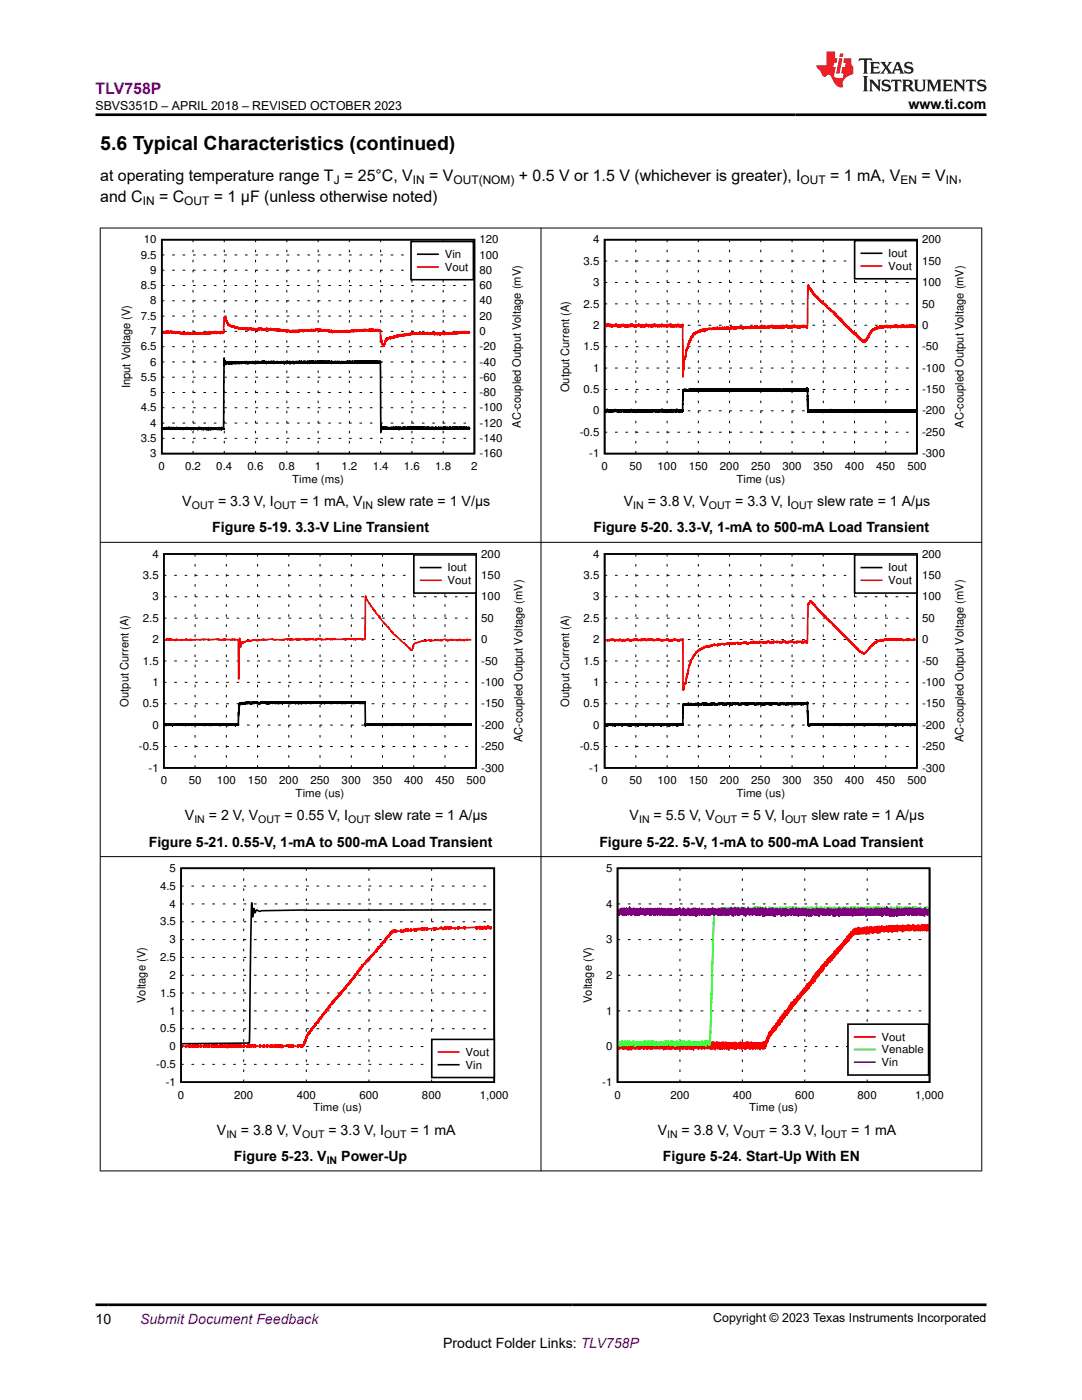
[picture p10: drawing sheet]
<svg xmlns="http://www.w3.org/2000/svg" width="216mm" height="279mm" viewBox="0 0 216 279" stroke-linecap="round" stroke-linejoin="round" font-family="sans-serif">
<defs><g id="words">
<text font-size="3.9" x="20" y="29.9">5.6 Typical Characteristics (continued)</text>
<text font-size="3.2" fill="#00f" x="19" y="18.7">TLV758P</text>
<g font-size="3.2">
<text x="20" y="40.3">and C</text>
<text x="20" y="36.1">at operating temperature range T = 25°C, V</text>
<text x="31.7" y="40.3">= C</text>
<text x="42.7" y="40.3">= 1 µF (unless otherwise noted)</text>
<text x="85.6" y="36.1">= V</text>
<text x="103.5" y="36.1">+ 0.5 V or 1.5 V (whichever is greater), I</text>
<text x="165.7" y="36.1">= 1 mA, V</text>
<text x="183.9" y="36.1">= V</text>
<text x="191.1" y="36.1">,</text>
</g>
<g font-size="2.8">
<text x="181.3" y="21.8">www.ti.com</text>
<text x="36.4" y="101">V</text>
<text x="43.5" y="101">= 3.3 V, I</text>
<text x="59.9" y="101">= 1 mA, V</text>
<text x="75.3" y="101">slew rate = 1 V/µs</text>
<text x="124.5" y="101">V</text>
<text x="129.2" y="101">= 3.8 V, V</text>
<text x="146.7" y="101">= 3.3 V, I</text>
<text x="163.1" y="101">slew rate = 1 A/µs</text>
<text x="42.3" y="106.2">Figure 5-19. 3.3-V Line Transient</text>
<text x="118.4" y="106.2">Figure 5-20. 3.3-V, 1-mA to 500-mA Load Transient</text>
<text x="36.9" y="163.7">V</text>
<text x="41.7" y="163.7">= 2 V, V</text>
<text x="56.8" y="163.7">= 0.55 V, I</text>
<text x="74.7" y="163.7">slew rate = 1 A/µs</text>
<text x="125.6" y="163.7">V</text>
<text x="130.4" y="163.7">= 5.5 V, V</text>
<text x="147.9" y="163.7">= 5 V, I</text>
<text x="161.9" y="163.7">slew rate = 1 A/µs</text>
<text x="29.7" y="169">Figure 5-21. 0.55-V, 1-mA to 500-mA Load Transient</text>
<text x="119.6" y="169">Figure 5-22. 5-V, 1-mA to 500-mA Load Transient</text>
<text x="43.3" y="226.5">V</text>
<text x="48.1" y="226.5">= 3.8 V, V</text>
<text x="65.5" y="226.5">= 3.3 V, I</text>
<text x="81.9" y="226.5">= 1 mA</text>
<text x="131.2" y="226.5">V</text>
<text x="136" y="226.5">= 3.8 V, V</text>
<text x="153.5" y="226.5">= 3.3 V, I</text>
<text x="169.8" y="226.5">= 1 mA</text>
<text x="46.7" y="231.7">Figure 5-23. V</text>
<text x="68.1" y="231.7">Power-Up</text>
<text x="132.3" y="231.7">Figure 5-24. Start-Up With EN</text>
<text x="19" y="264.2">10</text>
<text x="88.4" y="269">Product Folder Links: TLV758P</text>
</g>
<text font-size="2.8" fill="#00f" x="27.9" y="264.2">Submit Document Feedback</text>
<g font-size="2.5">
<text x="19" y="21.9">SBVS351D – APRIL 2018 – REVISED OCTOBER 2023</text>
<text x="142.3" y="263.9">Copyright © 2023 Texas Instruments Incorporated</text>
</g>
<g font-size="2.4">
<text x="28.5" y="40.9">IN</text>
<text x="36.8" y="40.9">OUT</text>
<text x="66.6" y="36.7">J</text>
<text x="82.4" y="36.7">IN</text>
<text x="90.5" y="36.7">OUT(NOM)</text>
<text x="159.8" y="36.7">OUT</text>
<text x="179.7" y="36.7">EN</text>
<text x="188.7" y="36.7">IN</text>
</g>
<g font-size="2.3">
<text x="26" y="77.5" transform="rotate(-90 26 77.5)">Input Voltage (V)</text>
<text x="113.6" y="78.3" transform="rotate(-90 113.6 78.3)">Output Current (A)</text>
<text x="103.9" y="85.4" transform="rotate(-90 103.9 85.4)">AC-coupled Output Voltage (mV)</text>
<text x="192.2" y="85.4" transform="rotate(-90 192.2 85.4)">AC-coupled Output Voltage (mV)</text>
<text x="25.6" y="141" transform="rotate(-90 25.6 141)">Output Current (A)</text>
<text x="113.6" y="141" transform="rotate(-90 113.6 141)">Output Current (A)</text>
<text x="104.3" y="148.1" transform="rotate(-90 104.3 148.1)">AC-coupled Output Voltage (mV)</text>
<text x="192.2" y="148.1" transform="rotate(-90 192.2 148.1)">AC-coupled Output Voltage (mV)</text>
<text x="29" y="200.2" transform="rotate(-90 29 200.2)">Voltage (V)</text>
<text x="118.1" y="200.2" transform="rotate(-90 118.1 200.2)">Voltage (V)</text>
</g>
<g font-size="2.2">
<text x="28.1" y="51.6">9.5</text>
<text x="28.7" y="48.6">10</text>
<text x="88.7" y="51.5">Vin</text>
<text x="95.7" y="51.6">100</text>
<text x="95.7" y="48.6">120</text>
<text x="116.4" y="52.8">3.5</text>
<text x="118.4" y="48.6">4</text>
<text x="177.3" y="51.3">Iout</text>
<text x="177.3" y="53.9">Vout</text>
<text x="184" y="52.8">150</text>
<text x="184" y="48.6">200</text>
<text x="28.1" y="57.7">8.5</text>
<text x="30" y="54.7">9</text>
<text x="88.7" y="54">Vout</text>
<text x="95.7" y="54.7">80</text>
<text x="95.7" y="57.7">60</text>
<text x="118.4" y="57.1">3</text>
<text x="184" y="57.1">100</text>
<text x="28.1" y="63.8">7.5</text>
<text x="30" y="60.8">8</text>
<text x="95.7" y="60.8">40</text>
<text x="95.7" y="63.8">20</text>
<text x="116.4" y="61.4">2.5</text>
<text x="118.4" y="65.6">2</text>
<text x="184" y="61.4">50</text>
<text x="184" y="65.6">0</text>
<text x="28.1" y="69.9">6.5</text>
<text x="30" y="66.9">7</text>
<text x="95.7" y="66.9">0</text>
<text x="95.7" y="69.9">-20</text>
<text x="116.4" y="69.9">1.5</text>
<text x="184" y="69.9">-50</text>
<text x="28.1" y="76">5.5</text>
<text x="30" y="73">6</text>
<text x="95.7" y="73">-40</text>
<text x="95.7" y="76">-60</text>
<text x="118.4" y="74.2">1</text>
<text x="184" y="74.2">-100</text>
<text x="28.1" y="82.1">4.5</text>
<text x="30" y="79.1">5</text>
<text x="95.7" y="79.1">-80</text>
<text x="95.7" y="82.1">-100</text>
<text x="116.4" y="78.4">0.5</text>
<text x="118.4" y="82.7">0</text>
<text x="184" y="78.4">-150</text>
<text x="184" y="82.7">-200</text>
<text x="28.1" y="88.2">3.5</text>
<text x="30" y="85.2">4</text>
<text x="95.7" y="85.2">-120</text>
<text x="95.7" y="88.2">-140</text>
<text x="115.7" y="87">-0.5</text>
<text x="184" y="87">-250</text>
<text x="30" y="91.3">3</text>
<text x="31.6" y="93.8">0</text>
<text x="36.9" y="93.8">0.2</text>
<text x="43.2" y="93.8">0.4</text>
<text x="49.4" y="93.8">0.6</text>
<text x="55.6" y="93.8">0.8</text>
<text x="62.8" y="93.8">1</text>
<text x="68.1" y="93.8">1.2</text>
<text x="74.4" y="93.8">1.4</text>
<text x="80.6" y="93.8">1.6</text>
<text x="86.8" y="93.8">1.8</text>
<text x="94" y="93.8">2</text>
<text x="95.7" y="91.3">-160</text>
<text x="117.6" y="91.3">-1</text>
<text x="120" y="93.8">0</text>
<text x="125.6" y="93.8">50</text>
<text x="131.2" y="93.8">100</text>
<text x="137.4" y="93.8">150</text>
<text x="143.7" y="93.8">200</text>
<text x="149.9" y="93.8">250</text>
<text x="156.1" y="93.8">300</text>
<text x="162.4" y="93.8">350</text>
<text x="168.6" y="93.8">400</text>
<text x="174.8" y="93.8">450</text>
<text x="181" y="93.8">500</text>
<text x="184" y="91.3">-300</text>
<text x="58.3" y="96.3">Time (ms)</text>
<text x="146.9" y="96.3">Time (us)</text>
<text x="30.4" y="111.3">4</text>
<text x="96" y="111.3">200</text>
<text x="118.4" y="111.3">4</text>
<text x="184" y="111.3">200</text>
<text x="28.5" y="115.6">3.5</text>
<text x="30.4" y="119.8">3</text>
<text x="89.3" y="114.1">Iout</text>
<text x="89.3" y="116.6">Vout</text>
<text x="96" y="115.6">150</text>
<text x="96" y="119.8">100</text>
<text x="116.4" y="115.6">3.5</text>
<text x="118.4" y="119.8">3</text>
<text x="177.3" y="114.1">Iout</text>
<text x="177.3" y="116.6">Vout</text>
<text x="184" y="115.6">150</text>
<text x="184" y="119.8">100</text>
<text x="28.5" y="124.1">2.5</text>
<text x="96" y="124.1">50</text>
<text x="116.4" y="124.1">2.5</text>
<text x="184" y="124.1">50</text>
<text x="30.4" y="128.4">2</text>
<text x="96" y="128.4">0</text>
<text x="118.4" y="128.4">2</text>
<text x="184" y="128.4">0</text>
<text x="28.5" y="132.6">1.5</text>
<text x="30.4" y="136.9">1</text>
<text x="96" y="132.6">-50</text>
<text x="96" y="136.9">-100</text>
<text x="116.4" y="132.6">1.5</text>
<text x="118.4" y="136.9">1</text>
<text x="184" y="132.6">-50</text>
<text x="184" y="136.9">-100</text>
<text x="28.5" y="141.2">0.5</text>
<text x="96" y="141.2">-150</text>
<text x="116.4" y="141.2">0.5</text>
<text x="184" y="141.2">-150</text>
<text x="27.7" y="149.7">-0.5</text>
<text x="30.4" y="145.4">0</text>
<text x="96" y="149.7">-250</text>
<text x="96" y="145.4">-200</text>
<text x="115.7" y="149.7">-0.5</text>
<text x="118.4" y="145.4">0</text>
<text x="184" y="149.7">-250</text>
<text x="184" y="145.4">-200</text>
<text x="29.6" y="154">-1</text>
<text x="96" y="154">-300</text>
<text x="117.6" y="154">-1</text>
<text x="184" y="154">-300</text>
<text x="32.1" y="156.5">0</text>
<text x="37.7" y="156.5">50</text>
<text x="43.2" y="156.5">100</text>
<text x="49.5" y="156.5">150</text>
<text x="55.7" y="156.5">200</text>
<text x="59" y="159">Time (us)</text>
<text x="61.9" y="156.5">250</text>
<text x="68.2" y="156.5">300</text>
<text x="74.4" y="156.5">350</text>
<text x="80.6" y="156.5">400</text>
<text x="86.9" y="156.5">450</text>
<text x="93.1" y="156.5">500</text>
<text x="120" y="156.5">0</text>
<text x="125.6" y="156.5">50</text>
<text x="131.2" y="156.5">100</text>
<text x="137.4" y="156.5">150</text>
<text x="143.7" y="156.5">200</text>
<text x="146.9" y="159">Time (us)</text>
<text x="149.9" y="156.5">250</text>
<text x="156.1" y="156.5">300</text>
<text x="162.4" y="156.5">350</text>
<text x="168.6" y="156.5">400</text>
<text x="174.8" y="156.5">450</text>
<text x="181" y="156.5">500</text>
<text x="31.9" y="177.6">4.5</text>
<text x="33.8" y="174">5</text>
<text x="120.9" y="174">5</text>
<text x="31.9" y="184.7">3.5</text>
<text x="33.8" y="181.1">4</text>
<text x="120.9" y="181.1">4</text>
<text x="31.9" y="191.8">2.5</text>
<text x="33.8" y="188.2">3</text>
<text x="120.9" y="188.2">3</text>
<text x="33.8" y="195.4">2</text>
<text x="120.9" y="195.4">2</text>
<text x="31.9" y="198.9">1.5</text>
<text x="33.8" y="202.5">1</text>
<text x="120.9" y="202.5">1</text>
<text x="31.9" y="206">0.5</text>
<text x="33.8" y="209.6">0</text>
<text x="120.9" y="209.6">0</text>
<text x="175.9" y="207.7">Vout</text>
<text x="31.2" y="213.1">-0.5</text>
<text x="92.9" y="210.7">Vout</text>
<text x="92.9" y="213.3">Vin</text>
<text x="175.9" y="210.2">Venable</text>
<text x="175.9" y="212.8">Vin</text>
<text x="33.1" y="216.7">-1</text>
<text x="35.5" y="219.2">0</text>
<text x="46.7" y="219.2">200</text>
<text x="59.2" y="219.2">400</text>
<text x="62.5" y="221.8">Time (us)</text>
<text x="71.7" y="219.2">600</text>
<text x="84.2" y="219.2">800</text>
<text x="95.7" y="219.2">1,000</text>
<text x="120.2" y="216.7">-1</text>
<text x="122.6" y="219.2">0</text>
<text x="133.8" y="219.2">200</text>
<text x="146.2" y="219.2">400</text>
<text x="149.5" y="221.8">Time (us)</text>
<text x="158.7" y="219.2">600</text>
<text x="171.1" y="219.2">800</text>
<text x="182.6" y="219.2">1,000</text>
</g>
<g font-size="2.1">
<text x="38.3" y="101.6">OUT</text>
<text x="54.6" y="101.6">OUT</text>
<text x="72.4" y="101.6">IN</text>
<text x="126.3" y="101.6">IN</text>
<text x="141.5" y="101.6">OUT</text>
<text x="157.8" y="101.6">OUT</text>
<text x="38.8" y="164.3">IN</text>
<text x="51.5" y="164.3">OUT</text>
<text x="69.5" y="164.3">OUT</text>
<text x="127.5" y="164.3">IN</text>
<text x="142.6" y="164.3">OUT</text>
<text x="156.6" y="164.3">OUT</text>
<text x="45.2" y="227">IN</text>
<text x="60.3" y="227">OUT</text>
<text x="76.6" y="227">OUT</text>
<text x="133.1" y="227">IN</text>
<text x="148.2" y="227">OUT</text>
<text x="164.6" y="227">OUT</text>
<text x="65.2" y="232.2">IN</text>
</g>
</g></defs>
<path d="M32.3 47.8h62.4v42.7h-62.4zM93.7 85.4l-.1 .2v-.3v.4l-.1-.4-.1 .3v-.2v.2v-.3l-.1 .3v-.2l-.1 .2v-.2v.2l-.2-.3v.3v-.3l-.1 .3-.1-.3-.1 .3v-.3v.3v-.3l-.1 .3v-.3v.3l-.1-.3-.1 .3v-.3l-.1 .3-.1-.3-.1 .3v-.4v.4l-.1-.3v.3l-.2-.3-.1 .2v-.2v.3v-.3v.2l-.1-.2v.3l-.2-.3v.3v-.3l-.1 .3-.1-.3-.1 .3-.1-.3-.1 .3-.1-.3-.1 .3-.1-.3v.3v-.3l-.1 .3v-.3l-.1 .3v-.3v.3l-.1-.3-.1 .3-.1-.2v.2v-.3v.3l-.1-.2-.1 .2v-.3v.3v-.3l-.1 .3-.1-.3-.1 .3v-.2l-.1 .2v-.2v.2l-.1-.3v.3l-.1-.3v.3v-.3l-.1 .3v-.2v.2l-.1-.2v.2v-.3l-.1 .3-.1-.3v.3v-.3v.3l-.1-.3v.3l-.1-.3v.2v-.2v.3l-.1-.2-.1 .2v-.3l-.1 .4-.1-.4v.3v-.2l-.1 .2-.1-.2v.2v-.3l-.1 .3-.1-.3v.3v-.2l-.1 .3v-.3v.2v-.2l-.1 .2-.1-.2v.2l-.1-.3-.1 .3v-.3v.3l-.1-.2-.2 .2v-.3v.3l-.1-.3-.1 .3v-.3l-.1 .3-.1-.2-.1 .2v-.2v.3v-.4l-.1 .3-.1-.2v.2v-.2l-.1 .2-.1-.3v.3v-.2v.2l-.1-.3v.3l-.1-.2v.1v-.2l-.2 .3v-.2l-.1 .2v-.3v.3l-.1-.3v.4l-.1-.4-.1 .3v-.4v.4l-.1-.3-.1 .3v-.3l-.1 .3v-.3l-.1 .2-.1-.1v.2v-.2l-.1 .3v-.4v.3l-.2-.3v.3v-.3l-.1 .3-.1-.4v.3v-.2v.3l-.1-.3v.2v-.2l-.1 .3-.1-.3v.2v-.2l-.1 .2v-.1v.2l-.1-.3v.3l-.1-.3v.3v-.3l-.1 .3v-.3l-.1 .2v-.3l-.1 .3v-.3l-.1 .4-.1-.3v.3l-.1-.3-.1 .2v-.2l-.1 .3v-.3v.3v-.4l-.1 .4v-.3l-.1 .3v-.3l-.1 .3v-.3l-.1 .2-.1-.2-.1 .2v-.2v.3v-.3l-.1 .2v-.2l-.1 .2v-.2v.3l-.1-.4v.4l-.1-.3v.3v-.3l-.1 .2v-.4v.5l-.1-.3-.1 .3v-.3v.3v-.3l-.1 .3v-.3l-.1 .2v-.2v.2l-.1-.2v.3l-.1-.2v.2l-.1-.2v.2v-.3v.4l-.1-.4v.3l-.1-.2v.1v-.2l-.1 .3v-.3l-.1 .3-.1-.4v.4l-.1-.3v.3l-.1-.3-.1 .3v-.3l-.1 .3v-.2l-.1 .2v-.3l-.1 .3v-.2v.2v-.2l-.1 .2-.1-.3v.3v-.3l-.1 .4v-.3l-.1 .2-.1-.3v.4v-.4v.3l-.1-.3v.3l-.1-.3-.1 .3v-.3l-.1 .3-.1-.3-.1 .3-.1-.3v.3v-.2v.2l-.1-.2-.1 .2v-.2v.2v-.3l-.1 .3-.1-.3v.3v-.3l-.1 .3v-.2v.2v-.2v.2l-.1-.2v.3v-.4l-.1 .3v-.3l-.1 .4-.1-.4v.3l-.1-.2-.1 .2v-.2v.2v-.3l-.1 .3v-.2v.2l-.1-.2-.1 .2v-.3v.3l-.1-.3-.1 .3v-.2l-.1 .2v-.3l-.1 .3v-.3l-.1 .4-.1-.3v.2v-.3l-.1 .3-.1-.4v.3l-.1-.2v.2v-.2v.3l-.1-.4v.4l-.1-.3-.1 .3v-.4l-.1 .5v-.5l-.1 .6v-1l-.1 1.5-.2-14.2v.3l-.1-.2-.1 .2v-.2v.2l-.1-.2-.1 .2v-.3l-.1 .3v-.3v.3l-.1-.3v.3l-.1-.3v.3l-.1-.2v.2v-.3v.3l-.2-.2v.2v-.3v.3l-.1-.3v.3v-.3v.3l-.1-.3v.3v-.3l-.1 .4v-.4v.3l-.1-.3-.1 .3v-.3v.3v-.3v.3l-.1-.3v.3v-.3l-.1 .3v-.3v.3l-.2-.3v.3v-.3l-.1 .4v-.3l-.1 .2v-.3v.3v-.3l-.1 .3-.1-.3v.3l-.1-.3v.4v-.4l-.1 .3v-.3v.3v-.2l-.1 .2v-.2l-.1 .2-.1-.2v.2v-.2v.2v-.2v.3l-.1-.4-.1 .3-.1-.2v.2v-.3v.3l-.1-.2v.2l-.1-.3v.4l-.2-.4v.3l-.1-.3v.3v-.3l-.1 .3v-.3l-.1 .3v-.2l-.1 .2v-.3v.3l-.1-.2v.2l-.1-.3v.4v-.4l-.1 .3-.1-.3v.3v-.3v.4l-.1-.3-.1 .2v-.3v.4l-.1-.4v.4l-.1-.3v.2l-.1-.3v.3l-.1-.3v.4l-.1-.4-.1 .3v-.3v.4l-.1-.3v.2l-.1-.2v.3v-.4v.3l-.1-.2v.2v-.3l-.1 .4v-.3v.2l-.1-.2v.3v-.3l-.1 .3v-.3l-.1 .3v-.3v.2v-.2l-.2 .2v-.2v.2l-.1-.3-.1 .4-.1-.3v.3l-.1-.3-.1 .3v-.4l-.1 .3v-.2l-.1 .3-.1-.3v.2l-.1-.2v.3v-.3l-.1 .3-.1-.3v.2l-.1-.3-.1 .4-.1-.3-.1 .2v-.2v.3v-.3l-.1 .3-.1-.4v.4l-.1-.3-.1 .3v-.3l-.1 .3v-.3v.2l-.1-.2-.1 .2v-.3l-.1 .4-.1-.3v.3v-.3l-.1 .3-.1-.3v.2l-.1-.2v.3v-.3l-.1 .2v-.2v.2v-.2l-.1 .3v-.3l-.1 .2v-.3v.3v-.2l-.1 .2-.1-.2-.1 .3-.1-.3v.2v-.2l-.1 .2v-.2v.2v-.2l-.1 .3-.1-.3v.3v-.3v.3l-.1-.3v.3l-.1-.3-.1 .3v-.3v.3l-.1-.4-.1 .3v-.3v.3l-.1-.3v.3l-.1-.3v.3v-.2l-.1 .2v-.2l-.1 .3-.1-.4v.4v-.3v.2v-.2l-.1 .2v-.2l-.1 .2v-.2v.2l-.1-.3v.3l-.1-.3-.1 .3v-.2v.2v-.2v.2l-.1-.3v.3l-.1-.2-.1 .2v-.3v.3v-.3l-.2 .4v-.3l-.1 .2-.1-.3v.3l-.2-.2v.2v-.3v.3l-.1-.3-.1 .3v-.2v.2l-.1-.3-.1 .3v-.3l-.1 .4v-.3l-.1 .3-.1-.3v.3v-.4l-.1 .4-.1-.4v.3v-.2l-.1 .2-.1-.2v.2v-.2l-.1 .2v-.3l-.1 .3v-.3l-.1 .3v-.4v.4v-.3l-.1 .4v-.3v.2l-.1-.2-.1 .2v-.2v.3l-.1-.3v.3v-.3l-.2 .3-.1-.4v.3v-.2v.2l-.1-.2v.2l-.1-.2v.3v-.3l-.1 .3v-.4l-.1 .3v-.2v.3v-.3l-.2 .3-.1-.3v.2l-.1-.3v.4l-.1-.4v.4l-.1-.3v.2v-.3v.4l-.1-.3v.2v-.2l-.2 .3v-.3l-.1 .3-.1-.4-.1 .3v-.2v.2l-.1-.2v.3l-.1-.3v.2v-.3v.4l-.1-.4v.4v-.3v.2l-.2-.2v.3v-.3v.3l-.1-.3-.1 .2v-.2l-.1 .2v-.2l-.1 .2v-.2v.3v-.3l-.1 .3-.1-.3v.3l-.1-.3v.3l-.1-.3-.1 .3v-.3v.4l-.1-.4v.3l-.1-.4v.3l-.1-.2v.2v-.2l-.1 .2v-.2v.3v-.3l-.1 .3-.1-.3v.3v-.3v.3v-.3l-.1 .3-.1-.2v.2v-.4v.5l-.1-.4v.3l-.1-.3v.3l-.1-.3v.3v-.3v.3l-.1-.3v.2v-.3l-.1 .4v-.3v.3v-.3l-.1 .3v-.3l-.1 .3v-.3v.3l-.1-.3v.2l-.1-.2v.3l-.1-.3v.4l-.2-.4-.1 .3-.1-.3v.3v-.3l-.1 .3v-.3l-.2 .3v-.3l-.1 .3v-.3v.3l-.1-.3-.1 .3-.1-.3v.3v-.3l-.1 .3v-.2l-.1 .2v-.3v.3l-.1-.3v.3v-.3l-.1 .3v-.3l-.1 .3-.1-.3v.3v-.3l-.1 .2v-.2l-.1 .3v-.3v.3l-.1-.3-.1 .2-.1-.2v.2v-.2v.3v-.4v.4l-.1-.3-.1 .3v-.3v.2v-.2l-.2 .2v-.3v.3l-.2-.2v.3v-.3v.3l-.1-.3v.3l-.1-.3-.1 .2v-.2l-.1 .2v-.2v.2l-.2-.2v.2l-.1-.2v.2v-.2l-.1 .2v-.2v.3v-.3l-.1 .3-.1-.3v.3v-.3l-.1 .3-.1-.4v.4l-.1-.4v.4v-.3l-.2 .2v-.2v.2v-.3v.3l-.1-.2v.3v-.3l-.1 .2v-.3v.3l-.1-.2v.3l-.1-.3-.2 .3v-.3l-.1 .3v-.3v.2v-.2v.2v-.2l-.2 .2v-.2v.3v-.3l-.1 .3-.1-.3v.3l-.1-.4v.4v-.3l-.1 .3-.1-.3-.1 .3v-.3l-.1 .3v-.3l-.1 .3v-.3v.3v-.3l-.1 .2v-.2l-.1 .3v-.3v.3l-.1-.3v.3v-.3l-.1 .3v-.3l-.1 .3v-.3v.3v-.3v.3l-.1-.3v.3l-.1-.3v.3l-.2-.3-.1 .3v-.3v.2v-.2l-.2 .3v-.2v.3l-.1-.4-.1 .4v-.4l-.1 .3v-.3l-.1 .3v-.3l-.1 .3v-.3v.3l-.1-.3-.1 .3v-.3v.3l-.1-.3v.3l-.1-.3v.3l-.1-.3-.1 .3-.1-.2-.1 .2v-.2l-.1 .3v-.4v.3l-.1-.2-.1 .2v-.3v.3l-.1-.3v.3l-.1-.3v.3v-.2l-.1 .3-.1-.3-.1 .2v-.3v.3v-.3l-.1 .2v-.2l-.1 .4-.1-.4-.1 .3-.1-.3v.3v-.3v.3v-.3v.3l-.1-.2v.2v-.2l-.1 .2-.1-.2v.2l-.1-.2v.2l-.1-.3v.3l-.1-.2-.1 .2v-.3v.4l-.2-.4v.3l-.1-.3v.3v-.3l-.1 .4v-.3v.2l-.1-.2v.2v-.2l-.1 .3-.1-.4-.1 .3v-.2v.2v-.2l-.1 .2v-.2l-.1 .2v-.3v.3l-.2-.2v.2l-.1-.3v.4l-.1-.4v.5l-.1-.8v1l-.1-1.4-.1 14.2-.1-.3-.1 .3-.1-.3v.3v-.3l-.1 .3v-.4l-.1 .5v-.4l-.1 .3v-.3l-.1 .2v-.2v.3l-.2-.3v.2v-.3v.4l-.1-.3v.3v-.3l-.1 .3v-.3l-.1 .3v-.2v.2l-.1-.3-.1 .2-.1-.2v.3v-.3v.3l-.1-.3v.2l-.1-.2v.2l-.1-.2-.1 .2-.1-.2v.3v-.3v.3v-.3l-.2 .2v-.2v.2v-.2v.2l-.1-.2v.3v-.3v.2l-.1-.2v.2l-.1-.2v.3v-.3l-.1 .4-.1-.4-.1 .3-.1-.3v.2v-.3l-.1 .5v-.4l-.1 .3-.1-.3-.1 .3v-.3v.3l-.2-.3-.1 .3-.1-.3v.3l-.1-.3-.1 .3v-.2l-.1 .2v-.2v.3v-.4l-.1 .3-.2-.3-.1 .2v-.2v.3l-.1-.4v.3l-.1-.2v.2v-.2l-.1 .3-.1-.3v.2l-.1-.3v.4l-.1-.3-.1 .3v-.3l-.1 .3-.1-.3v.2v-.2l-.1 .3v-.3v.2l-.1-.2-.1 .3v-.3l-.1 .3v-.3l-.1 .2-.1-.2-.1 .3v-.3l-.1 .3-.1-.3-.1 .3-.1-.3v.3v-.2l-.1 .1v-.2v.2l-.1-.2v.3v-.3l-.1 .3v-.3v.3l-.1-.3v.2v-.2l-.1 .2v-.2v.3l-.1-.3v.3l-.1-.3v.3l-.1-.3v.2v-.2l-.1 .2v-.3v.4v-.3l-.1 .3-.1-.3-.1 .2v-.2v.3l-.1-.3-.1 .3v-.3l-.1 .3-.1-.3v.3l-.1-.3-.1 .2-.1-.2v.3v-.3v.3v-.3l-.1 .2v-.2l-.1 .2v-.2v.2l-.2-.2v.3l-.1-.4v.3l-.1-.2-.1 .2v-.2v.3l-.1-.3v.2l-.1-.2v.2v-.2l-.1 .2-.1-.3-.1 .4v-.3l-.1 .3v-.3l-.2 .2-.1-.3v.3l-.1-.2v.2v-.2l-.1 .2v-.2l-.1 .3v-.3l-.1 .2v-.2v.3l-.1-.4v.3v-.2l-.1 .2v-.2l-.1 .3v-.4l-.1 .3-.1-.2-.1 .2v-.3v.3l-.1-.2v.2v-.2l-.1 .2-.1-.2-.1 .3v-.4l-.1 .4v-.4l-.1 .3v-.2v.2l-.1-.2-.1 .2v-.2v.2v-.2l-.1 .3v-.3v.2v-.2l-.1 .2v-.2l-.1 .2v-.2v.2l-.2-.2v.3v-.2" fill="none" stroke="#000" stroke-width=".33"/>
<g fill="none" stroke="#000" stroke-width=".2">
<path d="M32.3 57h.5M32.3 53.9h.5M32.3 50.9h.5M34.4 57h.5M34.4 53.9h.5M34.4 50.9h.5M36.4 57h.6M36.4 53.9h.6M36.4 50.9h.6M38.5 57h.5M38.5 53.9h.5M38.5 50.9h.5"/>
<path d="M38.5 47.8v.5M38.5 49.8v.5M38.5 51.9v.5M38.5 53.9v.5M38.5 55.9v.5M38.5 57.9v.5M38.5 59.9v.5M40.6 57h.5M40.6 53.9h.5M40.6 50.9h.5M42.7 57h.5M42.7 53.9h.5"/>
<path d="M42.7 50.9h.5M44.7 57h.6M44.7 53.9h.6M44.7 50.9h.6M44.8 47.8v.5M44.8 49.8v.5M44.8 51.9v.5M44.8 53.9v.5M44.8 55.9v.5M44.8 57.9v.5M44.8 59.9v.5M46.8 57h.5"/>
<path d="M46.8 53.9h.5M46.8 50.9h.5M48.9 57h.5M48.9 53.9h.5M48.9 50.9h.5M51 57h.5M51 53.9h.5M51 50.9h.5M51 47.8v.5M51 49.8v.5M51 51.9v.5M51 53.9v.5"/>
<path d="M51 55.9v.5M51 57.9v.5M51 59.9v.5M53 57h.6M53 53.9h.6M53 50.9h.6M55.1 57h.5M55.1 53.9h.5M55.1 50.9h.5M57.2 57h.5M57.2 53.9h.5M57.2 50.9h.5"/>
<path d="M57.2 47.8v.5M57.2 49.8v.5M57.2 51.9v.5M57.2 53.9v.5M57.2 55.9v.5M57.2 57.9v.5M57.2 59.9v.5M59.3 57h.5M59.3 53.9h.5M59.3 50.9h.5M61.3 57h.6M61.3 53.9h.6"/>
<path d="M61.3 50.9h.6M63.4 57h.5M63.4 53.9h.5M63.4 50.9h.5M63.5 47.8v.5M63.5 49.8v.5M63.5 51.9v.5M63.5 53.9v.5M63.5 55.9v.5M63.5 57.9v.5M63.5 59.9v.5M65.5 57h.5"/>
<path d="M65.5 53.9h.5M65.5 50.9h.5M67.6 57h.5M67.6 53.9h.5M67.6 50.9h.5M69.7 57h.5M69.7 53.9h.5M69.7 50.9h.5M69.7 47.8v.5M69.7 49.8v.5M69.7 51.9v.5M69.7 53.9v.5"/>
<path d="M69.7 55.9v.5M69.7 57.9v.5M69.7 59.9v.5M71.7 57h.5M71.7 53.9h.5M71.7 50.9h.5M73.8 57h.5M73.8 53.9h.5M73.8 50.9h.5M75.9 57h.5M75.9 53.9h.5M75.9 50.9h.5"/>
<path d="M76 47.8v.5M76 49.8v.5M76 51.9v.5M76 53.9v.5M76 55.9v.5M76 57.9v.5M76 59.9v.5M78 57h.5M78 53.9h.5M78 50.9h.5M80 57h.6M80 53.9h.6"/>
<path d="M80 50.9h.6M82.1 57h.5M82.1 53.9h.5M82.1 50.9h.5M82.2 47.8v.5M82.2 49.8v.5M82.2 51.9v.5M82.2 53.9v.5M82.2 55.9v.5M82.2 57.9v.5M82.2 59.9v.5M84.2 57h.5"/>
<path d="M84.2 53.9h.5M84.2 50.9h.5M86.3 57h.5M86.3 53.9h.5M86.3 50.9h.5M88.3 57h.6M88.3 53.9h.6M88.3 50.9h.6M88.4 47.8v.5M88.4 49.8v.5M88.4 51.9v.5M88.4 53.9v.5"/>
<path d="M88.4 55.9v.5M88.4 57.9v.5M88.4 59.9v.5M90.4 57h.5M90.4 53.9h.5M90.4 50.9h.5M92.5 57h.5M92.5 53.9h.5M92.5 50.9h.5M94.6 57h.1M94.6 53.9h.1M94.6 50.9h.1"/>
<path d="M32.3 78.3h.5M32.3 75.3h.5M32.3 72.2h.5M32.3 69.2h.5M32.3 66.1h.5M32.3 63.1h.5M32.3 60h.5M34.4 78.3h.5M34.4 75.3h.5M34.4 72.2h.5M34.4 69.2h.5M34.4 66.1h.5"/>
<path d="M34.4 63.1h.5M34.4 60h.5M36.4 78.3h.6M36.4 75.3h.6M36.4 72.2h.6M36.4 69.2h.6M36.4 66.1h.6M36.4 63.1h.6M36.4 60h.6M38.5 78.3h.5M38.5 75.3h.5M38.5 72.2h.5"/>
<path d="M38.5 69.2h.5M38.5 66.1h.5M38.5 63.1h.5M38.5 60h.5M38.5 61.9v.5M38.5 63.9v.5M38.5 65.9v.5M38.5 67.9v.5M38.5 69.9v.5M38.5 71.9v.5M38.5 73.9v.5M38.5 75.9v.5"/>
<path d="M38.5 78v.5M38.5 80v.5M40.6 78.3h.5M40.6 75.3h.5M40.6 72.2h.5M40.6 69.2h.5M40.6 66.1h.5M40.6 63.1h.5M40.6 60h.5M42.7 78.3h.5M42.7 75.3h.5M42.7 72.2h.5"/>
<path d="M42.7 69.2h.5M42.7 66.1h.5M42.7 63.1h.5M42.7 60h.5M44.7 78.3h.6M44.7 75.3h.6M44.7 72.2h.6M44.7 69.2h.6M44.7 66.1h.6M44.7 63.1h.6M44.7 60h.6M44.8 61.9v.5"/>
<path d="M44.8 63.9v.5M44.8 65.9v.5M44.8 67.9v.5M44.8 69.9v.5M44.8 71.9v.5M44.8 73.9v.5M44.8 75.9v.5M44.8 78v.5M44.8 80v.5M46.8 78.3h.5M46.8 75.3h.5M46.8 72.2h.5"/>
<path d="M46.8 69.2h.5M46.8 66.1h.5M46.8 63.1h.5M46.8 60h.5M48.9 78.3h.5M48.9 75.3h.5M48.9 72.2h.5M48.9 69.2h.5M48.9 66.1h.5M48.9 63.1h.5M48.9 60h.5M51 78.3h.5"/>
<path d="M51 75.3h.5M51 72.2h.5M51 69.2h.5M51 66.1h.5M51 63.1h.5M51 60h.5M51 61.9v.5M51 63.9v.5M51 65.9v.5M51 67.9v.5M51 69.9v.5M51 71.9v.5"/>
<path d="M51 73.9v.5M51 75.9v.5M51 78v.5M51 80v.5M53 78.3h.6M53 75.3h.6M53 72.2h.6M53 69.2h.6M53 66.1h.6M53 63.1h.6M53 60h.6M55.1 78.3h.5"/>
<path d="M55.1 75.3h.5M55.1 72.2h.5M55.1 69.2h.5M55.1 66.1h.5M55.1 63.1h.5M55.1 60h.5M57.2 78.3h.5M57.2 75.3h.5M57.2 72.2h.5M57.2 69.2h.5M57.2 66.1h.5M57.2 63.1h.5"/>
<path d="M57.2 60h.5M57.2 61.9v.5M57.2 63.9v.5M57.2 65.9v.5M57.2 67.9v.5M57.2 69.9v.5M57.2 71.9v.5M57.2 73.9v.5M57.2 75.9v.5M57.2 78v.5M57.2 80v.5M59.3 78.3h.5"/>
<path d="M59.3 75.3h.5M59.3 72.2h.5M59.3 69.2h.5M59.3 66.1h.5M59.3 63.1h.5M59.3 60h.5M61.3 78.3h.6M61.3 75.3h.6M61.3 72.2h.6M61.3 69.2h.6M61.3 66.1h.6M61.3 63.1h.6"/>
<path d="M61.3 60h.6M63.4 78.3h.5M63.4 75.3h.5M63.4 72.2h.5M63.4 69.2h.5M63.4 66.1h.5M63.4 63.1h.5M63.4 60h.5M63.5 61.9v.5M63.5 63.9v.5M63.5 65.9v.5M63.5 67.9v.5"/>
<path d="M63.5 69.9v.5M63.5 71.9v.5M63.5 73.9v.5M63.5 75.9v.5M63.5 78v.5M63.5 80v.5M65.5 78.3h.5M65.5 75.3h.5M65.5 72.2h.5M65.5 69.2h.5M65.5 66.1h.5M65.5 63.1h.5"/>
<path d="M65.5 60h.5M67.6 78.3h.5M67.6 75.3h.5M67.6 72.2h.5M67.6 69.2h.5M67.6 66.1h.5M67.6 63.1h.5M67.6 60h.5M69.7 78.3h.5M69.7 75.3h.5M69.7 72.2h.5M69.7 69.2h.5"/>
<path d="M69.7 66.1h.5M69.7 63.1h.5M69.7 60h.5M69.7 61.9v.5M69.7 63.9v.5M69.7 65.9v.5M69.7 67.9v.5M69.7 69.9v.5M69.7 71.9v.5M69.7 73.9v.5M69.7 75.9v.5M69.7 78v.5"/>
<path d="M69.7 80v.5M71.7 78.3h.5M71.7 75.3h.5M71.7 72.2h.5M71.7 69.2h.5M71.7 66.1h.5M71.7 63.1h.5M71.7 60h.5M73.8 78.3h.5M73.8 75.3h.5M73.8 72.2h.5M73.8 69.2h.5"/>
<path d="M73.8 66.1h.5M73.8 63.1h.5M73.8 60h.5M75.9 78.3h.5M75.9 75.3h.5M75.9 72.2h.5M75.9 69.2h.5M75.9 66.1h.5M75.9 63.1h.5M75.9 60h.5M76 61.9v.5M76 63.9v.5"/>
<path d="M76 65.9v.5M76 67.9v.5M76 69.9v.5M76 71.9v.5M76 73.9v.5M76 75.9v.5M76 78v.5M76 80v.5M78 78.3h.5M78 75.3h.5M78 72.2h.5M78 69.2h.5"/>
<path d="M78 66.1h.5M78 63.1h.5M78 60h.5M80 78.3h.6M80 75.3h.6M80 72.2h.6M80 69.2h.6M80 66.1h.6M80 63.1h.6M80 60h.6M82.1 78.3h.5M82.1 75.3h.5"/>
<path d="M82.1 72.2h.5M82.1 69.2h.5M82.1 66.1h.5M82.1 63.1h.5M82.1 60h.5M82.2 61.9v.5M82.2 63.9v.5M82.2 65.9v.5M82.2 67.9v.5M82.2 69.9v.5M82.2 71.9v.5M82.2 73.9v.5"/>
<path d="M82.2 75.9v.5M82.2 78v.5M82.2 80v.5M84.2 78.3h.5M84.2 75.3h.5M84.2 72.2h.5M84.2 69.2h.5M84.2 66.1h.5M84.2 63.1h.5M84.2 60h.5M86.3 78.3h.5M86.3 75.3h.5"/>
<path d="M86.3 72.2h.5M86.3 69.2h.5M86.3 66.1h.5M86.3 63.1h.5M86.3 60h.5M88.3 78.3h.6M88.3 75.3h.6M88.3 72.2h.6M88.3 69.2h.6M88.3 66.1h.6M88.3 63.1h.6M88.3 60h.6"/>
<path d="M88.4 61.9v.5M88.4 63.9v.5M88.4 65.9v.5M88.4 67.9v.5M88.4 69.9v.5M88.4 71.9v.5M88.4 73.9v.5M88.4 75.9v.5M88.4 78v.5M88.4 80v.5M90.4 78.3h.5M90.4 75.3h.5"/>
<path d="M90.4 72.2h.5M90.4 69.2h.5M90.4 66.1h.5M90.4 63.1h.5M90.4 60h.5M92.5 78.3h.5M92.5 75.3h.5M92.5 72.2h.5M92.5 69.2h.5M92.5 66.1h.5M92.5 63.1h.5M92.5 60h.5"/>
<path d="M94.6 78.3h.1M94.6 75.3h.1M94.6 72.2h.1M94.6 69.2h.1M94.6 66.1h.1M94.6 63.1h.1M94.6 60h.1M32.3 87.5h.5M32.3 84.4h.5M32.3 81.4h.5M34.4 87.5h.5M34.4 84.4h.5"/>
<path d="M34.4 81.4h.5M36.4 87.5h.6M36.4 84.4h.6M36.4 81.4h.6M38.5 87.5h.5M38.5 81.4h.5M38.5 82v.5M38.5 84v.5l.5-.1M38.5 86v.5M38.5 88v.5M38.5 90v.5M40.6 87.5h.5"/>
<path d="M40.6 84.4h.5M40.6 81.4h.5M42.7 87.5h.5M42.7 84.4h.5M42.7 81.4h.5M44.7 87.5h.6M44.7 81.4h.6M44.8 82v.5M44.8 84v.5l.5-.1M44.8 86v.5M44.8 88v.5M44.8 90v.5"/>
<path d="M46.8 87.5h.5M46.8 84.4h.5M46.8 81.4h.5M48.9 87.5h.5M48.9 84.4h.5M48.9 81.4h.5M51 87.5h.5M51 81.4h.5M51 82v.5M51 84v.5l.5-.1M51 86v.5M51 88v.5"/>
<path d="M51 90v.5M53 87.5h.6M53 84.4h.6M53 81.4h.6M55.1 87.5h.5M55.1 84.4h.5M55.1 81.4h.5M57.2 87.5h.5M57.2 81.4h.5M57.2 82v.5M57.2 84v.5l.5-.1M57.2 86v.5"/>
<path d="M57.2 88v.5M57.2 90v.5M59.3 87.5h.5M59.3 84.4h.5M59.3 81.4h.5M61.3 87.5h.6M61.3 84.4h.6M61.3 81.4h.6M63.4 87.5h.5M63.4 84.4h.5M63.4 81.4h.5M63.5 82v.5"/>
<path d="M63.5 84v.5M63.5 86v.5M63.5 88v.5M63.5 90v.5M65.5 87.5h.5M65.5 84.4h.5M65.5 81.4h.5M67.6 87.5h.5M67.6 84.4h.5M67.6 81.4h.5M69.7 87.5h.5M69.7 84.4h.5"/>
<path d="M69.7 81.4h.5M69.7 82v.5M69.7 84v.5M69.7 86v.5M69.7 88v.5M69.7 90v.5M71.7 87.5h.5M71.7 84.4h.5M71.7 81.4h.5M73.8 87.5h.5M73.8 84.4h.5M73.8 81.4h.5"/>
<path d="M75.9 87.5h.5M75.9 84.4h.5M75.9 81.4h.5M76 82v.5M76 84v.5M76 86v.5M76 88v.5M76 90v.5M78 87.5h.5M78 84.4h.5M78 81.4h.5M80 87.5h.6"/>
<path d="M80 84.4h.6M80 81.4h.6M82.1 87.5h.5M82.1 84.4h.5M82.1 81.4h.5M82.2 82v.5M82.2 84v.5M82.2 86v.5M82.2 88v.5M82.2 90v.5M84.2 87.5h.5M84.2 84.4h.5"/>
<path d="M84.2 81.4h.5M86.3 87.5h.5M86.3 84.4h.5M86.3 81.4h.5M88.3 87.5h.6M88.3 84.4h.6M88.3 81.4h.6M88.4 82v.5M88.4 84v.5M88.4 86v.5M88.4 88v.5M88.4 90v.5"/>
<path d="M90.4 87.5h.5M90.4 84.4h.5M90.4 81.4h.5M92.5 87.5h.5M92.5 84.4h.5M92.5 81.4h.5M94.6 87.5h.1M94.6 84.4h.1M94.6 81.4h.1"/>
</g>
<path d="M93.7 66.3l-.2 .1v-.2v.2v-.2v.2l-.1-.1-.1 .1v-.2v.2l-.1-.2-.1 .2v-.2l-.1 .2v-.2v.3l-.2-.3-.1 .3-.1-.2-.1 .1v-.2l-.1 .2v-.2v.3v-.3l-.1 .2-.1-.1v.1v-.2l-.1 .2v-.1l-.1 .1-.1-.1v.2v-.3l-.1 .3v-.2l-.1 .2v-.2l-.1 .2-.1-.2v.3v-.2l-.1 .1-.2-.2v.3l-.1-.3v.4l-.2-.3-.2 .2v-.2v.2l-.1-.2v.2l-.1-.2-.2 .2-.1-.3v.3l-.2-.2v.2v-.2v.2l-.2-.2-.1 .3v-.3l-.1 .2v-.2v.3v-.3l-.2 .3-.2-.2v.2l-.1-.3-.1 .3v-.2l-.1 .2v-.2v.2l-.1-.2v.2l-.1-.1v.2v-.3l-.1 .3v-.3l-.1 .2v-.2v.2v-.2l-.1 .2-.1-.1-.1 .1v-.2l-.1 .2-.1-.2-.2 .3v-.3v.4l-.1-.4v.2v-.1l-.1 .1v-.2l-.1 .2v-.2l-.1 .2-.1-.2-.1 .3v-.3v.2l-.1-.2-.1 .2-.1-.2-.2 .3v-.3v.3l-.2-.3-.1 .1-.1-.1v.2l-.1-.2-.1 .2v-.3l-.1 .3v-.2v.2v-.2v.2l-.1-.2-.1 .2-.1-.2v.2l-.1-.2v.2l-.1-.2-.1 .2-.1-.3v.2v-.3l-.2 .4v-.3l-.1 .3v-.2l-.1 .2-.1-.2v.1v-.2l-.2 .3v-.4l-.1 .4-.1-.3v.2v-.2l-.1 .2-.2-.2v.2v-.2l-.1 .2v-.2l-.1 .2-.1-.1v.1v-.4v.4l-.1-.2-.1 .2v-.2l-.1 .2v-.2l-.1 .2v-.2l-.1 .2-.1-.2v.2l-.1-.2v.2v-.2l-.1 .2-.1-.2-.1 .3v-.3l-.1 .2v-.1l-.1 .2v-.3l-.1 .3-.1-.3v.3l-.1-.2v.2l-.1-.1v.1l-.1-.2v.2l-.1-.2v.2l-.1-.1v.2l-.1-.2v.2l-.1-.2-.1 .2v-.2l-.1 .3v-.3l-.1 .3v-.3l-.1 .3-.1-.3v.3l-.1-.2v.2l-.1-.2v.2v-.3v.4v-.3l-.1 .2-.1-.2v.2l-.1-.1-.1 .1v-.1v.1v-.1l-.1 .2v-.2l-.1 .2v-.2l-.1 .1v-.2v.3l-.1-.2-.1 .2v-.2l-.1 .2v-.1v.2l-.1-.3v.3v-.2l-.1 .2v-.2l-.1 .2-.1-.2-.1 .3v-.2l-.1 .2-.1-.3v.2v-.2l-.1 .3v-.3l-.1 .3-.1-.2v.2v-.1l-.1 .2-.1-.2-.1 .2v-.2v.2v-.2v.3l-.1-.3v.2v-.1l-.2 .3v-.3l-.1 .3-.2-.3v.3l-.1-.2-.1 .3-.1-.3-.1 .2v-.2l-.1 .2v-.1l-.2 .2v-.2l-.3 .5v-.2v.2l-.1-.2v.3v-.2l-.2 .9-.1-.2-.1 .6v-.2l-.1 .2-.4-1.3v.3l-.1-1v1.2l-.1-2.4-.1 .2v-.2l-.1 .1v-.2v.3l-.1-.2-.1 .1-.1-.2v.2l-.1-.2-.1 .2v-.2l-.1 .2-.1-.2v.2l-.1-.2v.2l-.1-.2v.2l-.1-.2v.2l-.1-.2v.2v-.2v.2l-.1-.2v.2v-.3v.3l-.1-.2v.2l-.1-.2-.1 .2-.1-.3-.1 .3-.1-.2v.2l-.2-.4v.4l-.1-.2v.2l-.2-.2-.1 .2v-.2l-.1 .2-.1-.2v.2l-.1-.2-.1 .2-.1-.3-.1 .3v-.2l-.1 .2-.1-.2v.2l-.1-.2-.2 .3v-.3l-.1 .2-.1-.2v.2l-.1-.2-.2 .2v-.2v.2l-.1-.1v.2v-.2l-.2 .1-.1-.1v.2l-.1-.2v.2l-.1-.2v.3v-.3l-.1 .2v-.2l-.1 .2v-.2v.2v-.2l-.2 .3-.1-.2-.1 .2v-.3v.3l-.1-.3v.2l-.1-.1v.1l-.1-.3v.4v-.3l-.1 .2-.1-.2-.1 .4v-.3l-.2 .2-.1-.1v.2v-.3v.3l-.2-.3v.3l-.1-.3v.2l-.1-.2v.2l-.1-.2v.2v-.2v.3l-.1-.3-.1 .2v-.2v.2l-.1-.2-.1 .2v-.2l-.1 .3-.1-.2v.1l-.1-.1-.1 .2-.1-.2v.2l-.1-.2-.2 .2v-.3l-.1 .3v-.2l-.1 .2-.1-.2v.2v-.2l-.1 .2-.1-.2-.1 .2-.1-.2-.1 .2v-.3v.3l-.1-.3v.2v-.1l-.2 .2v-.2v.2v-.2l-.1 .2v-.3v.2l-.1-.1-.1 .1v-.2l-.1 .3-.1-.3v.4v-.3v.1l-.1-.2v.2v-.1v.1v-.2v.2l-.1-.3-.1 .3v-.2l-.1 .2-.1-.2v.2v-.2l-.1 .2v-.2l-.1 .1v-.2l-.1 .3v-.4l-.1 .3-.1-.2-.1 .1-.1-.2-.1 .2v-.2v.2l-.1-.1-.1 .2-.1-.3v.3v-.3l-.1 .2-.1-.1v.2l-.2-.3v.2l-.1-.2v.2l-.1-.2v.2l-.2-.2v.1v-.2l-.1 .3v-.2v.1l-.1-.1v.1l-.1-.1v.1v-.2v.3l-.1-.3v.2l-.1-.1v.1l-.1-.2v.2l-.1-.2v.2v-.2l-.1 .2-.1-.2v.3v-.2v.1l-.1-.1-.1 .2-.1-.2v.2l-.1-.2v.2l-.1-.2-.1 .2v-.2l-.2 .2v-.3l-.1 .4-.1-.3-.1 .3v-.3v.2l-.1-.2v.2v-.2l-.1 .3v-.2l-.1 .1-.1-.2v.2l-.1-.2-.1 .3-.1-.3-.1 .3-.1-.2-.1 .2v-.2l-.1 .2v-.2v.2l-.1-.2v.2l-.1-.2v.2v-.3l-.2 .4-.1-.3-.1 .2-.1-.2v.2v-.2l-.1 .2-.1-.1v.1l-.1-.2v.2v-.2v.2l-.1-.2-.1 .3v-.2l-.1 .2-.1-.2v.2v-.2l-.1 .2-.1-.2v.2l-.2-.2v.3l-.1-.3v.2l-.1-.2v.2l-.1-.2v.2l-.1-.2v.2l-.1-.2v.2l-.1-.2v.2l-.1-.2v.2l-.1-.2v.2v-.2l-.1 .3v-.3l-.1 .3-.1-.3v.2l-.1-.2v.2v-.2l-.1 .2-.1-.3v.2l-.1-.2-.1 .3v-.2l-.1 .1-.1-.3-.1 .4v-.2l-.1 .2-.2-.3-.2 .2v-.2l-.1 .1v-.2l-.1 .3v-.3v.2l-.2-.1v.2v-.2v.2l-.1-.3-.1 .2-.1-.2v.2v-.2l-.1 .2-.1-.2-.1 .2v-.3l-.1 .3-.1-.3-.1 .3v-.3v.2l-.1-.2-.1 .2v-.2l-.1 .2v-.2v.3l-.1-.3-.1 .3-.1-.3v.2l-.2-.3v.2l-.2-.1v.1l-.1-.1v.1l-.2-.2-.1 .2-.1-.2v.2l-.1-.2v.2l-.1-.2-.1 .1-.2-.1v.2l-.1-.3-.1 .3v-.2l-.1 .2v-.2l-.1 .2v-.3v.3l-.1-.2-.1 .2v-.2l-.1 .2-.1-.2-.2 .2v-.2v.2l-.3-.3v.2l-.1-.1v.2l-.1-.2v.2l-.1-.3-.1 .3-.1-.2v.2v-.2v.2l-.1-.2v.2l-.1-.2-.1 .2v-.1l-.1 .1v-.2l-.1 .2-.1-.2-.1 .2-.1-.2v.2l-.2-.2-.2 .2v-.1v.1l-.2-.3v.2l-.1-.2v.2l-.1-.1-.1 .2v-.2l-.1 .2v-.3v.3l-.1-.3-.1 .3v-.2v.2l-.2-.3-.1 .2v-.2v.2l-.2-.1v.2v-.4v.3v-.2v.2l-.1-.1-.1 .1v-.2v.2v-.2v.1l-.1-.1v.2l-.1-.2-.1 .2-.1-.3v.3v-.2l-.1 .2-.1-.2v.2l-.1-.2v.1l-.1-.2v.2l-.1-.1v.2v-.3v.3l-.1-.3v.2l-.1-.2-.1 .2-.1-.2v.2l-.1-.3-.1 .2-.1-.2v.2l-.2-.3-.1 .2v-.2v.3l-.2-.4-.1 .1v-.2v.3l-.1-.2-.2 .1v-.2l-.1 .2-.1-.2-.1 .1v-.1l-.1 .1-.2-.3v.1v-.2l-.2 .2-.6-1.7-.1 .3v-.2l-.3 3.2v-.2v.2l-.1-.2-.1 .2v-.2l-.1 .2-.1-.2v.2v-.4l-.1 .5-.1-.4v.3v-.3l-.1 .3-.1-.3-.1 .3v-.2v.1l-.1-.1v.2l-.1-.2v.2l-.1-.2-.1 .3v-.3v.2l-.1-.2v.2l-.1-.2-.1 .2v-.2l-.1 .2-.1-.2v.2l-.1-.2v.2v-.2l-.1 .2-.1-.3v.3l-.1-.2-.1 .2v-.2l-.1 .3v-.2l-.2 .2v-.3v.2l-.1-.1v.1l-.1-.2-.1 .4v-.4l-.2 .3v-.2v.2l-.1-.3-.1 .3-.1-.3v.3v-.2l-.1 .2-.1-.2v.2l-.1-.3-.2 .3v-.2l-.1 .2-.2-.2v.2l-.1-.2v.2l-.1-.2v.3l-.2-.3-.1 .2-.1-.2v.2l-.1-.2-.2 .2v-.2v.3v-.3l-.2 .3-.1-.3v.3v-.3l-.1 .3v-.2v.2l-.1-.2v.2v-.2l-.1 .2-.1-.2-.1 .2v-.2l-.1 .2v-.2v.2l-.1-.2v.2l-.1-.3v.3l-.1-.2-.2 .2v-.3l-.2 .3v-.3l-.1 .3-.2-.4-.1 .3v-.2l-.2 .3v-.2l-.1 .2-.1-.2v.2l-.1-.2-.1 .3v-.3l-.1 .2-.2-.2v.2l-.1-.3v.2l-.2-.2-.1 .2-.1-.3-.1 .3-.1-.4-.1 .4-.1-.4v.3l-.2-.3v.3v-.3l-.1 .3v-.2v.1l-.2-.1v.1v-.1l-.1 .2v-.2v.2l-.1-.2-.1 .2v-.2l-.2 .2v-.2l-.1 .2v-.2v.2l-.2-.4v.3l-.1-.3v.3l-.1-.2v.1l-.1-.1v.1v-.2l-.1 .3-.1-.2v.2l-.1-.2-.1 .1v-.2l-.1 .2-.1-.1v.3l-.2-.4-.1 .3-.1-.2v.2v-.2l-.1 .3-.1-.3v.3l-.1-.3v.2l-.1-.1v.1l-.1-.2-.1 .2" fill="none" stroke="#f00" stroke-width=".33"/>
<path d="M82 48.2h12.5v7.6h-12.5z" fill-rule="evenodd" fill="#fff"/>
<path d="M82 48.2h12.5v7.6h-12.5zM83.4 50.7h4M120.6 47.8h62.4v42.7h-62.4zM182.6 82v.2l-.1-.3v.3l-.1-.3v.3v-.3v.3v-.3v.3l-.1-.3v.3v-.3v.4l-.1-.4v.3v-.3v.3v-.3l-.1 .3-.1-.3v.3v-.3l-.1 .3v-.3v.3l-.1-.3v.3v-.4l-.1 .4-.1-.4-.1 .4v-.4l-.1 .4v-.3v.3l-.1-.3v.3l-.1-.3v.3l-.1-.4-.1 .4v-.4v.5l-.1-.5v.4l-.1-.3-.1 .3-.1-.3v.3l-.1-.3v.3v-.3v.3l-.1-.4-.1 .3v-.3l-.1 .3v-.3l-.1 .3v-.3v.4v-.4v.3l-.1-.2v.2l-.1-.3v.4v-.3l-.1 .2v-.3l-.1 .4v-.4v.3l-.1-.3-.1 .4-.1-.4v.4l-.1-.4-.1 .4-.1-.4v.4v-.3l-.1 .2v-.3v.4v-.3l-.1 .3v-.3l-.2 .3-.1-.4v.4l-.1-.4-.1 .4v-.4l-.1 .4v-.4v.4v-.4l-.1 .3v-.3l-.1 .4v-.3l-.1 .3v-.3l-.1 .3-.1-.4v.3v-.3l-.1 .4v-.4v.4v-.3l-.1 .3v-.3v.3v-.3l-.1 .3-.1-.3v.3v-.3l-.1 .3v-.4v.3l-.1-.3v.3v-.3l-.2 .3v-.3l-.1 .4-.1-.4-.1 .4-.1-.4v.4v-.4l-.1 .4v-.3l-.1 .3v-.4l-.1 .4-.1-.4-.1 .4-.1-.3-.1 .3v-.3v.3l-.1-.4-.1 .4-.1-.4v.3v-.3v.3l-.1-.3v.3l-.1-.3-.1 .3v-.3l-.1 .3v-.3l-.1 .3-.1-.3v.3v-.3l-.1 .4-.1-.3-.2 .3v-.3v.3v-.3l-.1 .4v-.5l-.2 .4-.1-.4v.4l-.1-.4-.1 .3v-.3v.4v-.4v.3v-.3l-.1 .4-.1-.4v.3v-.3l-.1 .3v-.3l-.1 .4v-.3v.2v-.2l-.1 .2v-.3v.3l-.1-.3-.1 .3v-.3l-.1 .3v-.3v.4v-.3v.3v-.3v.2l-.1-.2-.2 .3v-.3v.3l-.2-.4v.3v-.3v.4v-.3v.2l-.1-.3-.1 .3v-.3v.4l-.2-.4v.3v-.3v.3v-.3v.3l-.1-.3v.4l-.1-.4-.1 .4v-.3v.3l-.1-.3v.3v-.3l-.1 .2-.1-.3v.3v-.2l-.1 .2v-.2v.3l-.1-.3v.3v-.4l-.1 .4-.1-.3v.4v-.4l-.1 .3v-.4v.4l-.1-.4v.3v-.3l-.2 .3v-.3l-.1 .3v-.3l-.1 .3v-.3v.3l-.1-.2-.1 .2v-.3v.3v-.3l-.2 .3v-.3l-.1 .3v-.3v.4l-.1-.4v.4v-.4l-.2 .4v-.3v.3l-.1-.4-.1 .4v-.4v.4v-.4l-.1 .3v-.2v.2v-.2l-.1 .2v-.2v.3l-.1-.4v.3l-.1-.3-.1 .3v-.3v.3l-.1-.3-.1 .4v-.4l-.1 .4-.1-.4v.4l-.1-.3v.3v-.4l-.1 .4v-.4l-.1 .4-.1-.4v.4v-.3v.2v-.2v.2l-.1-.2-.1 .3v-.4v.4l-.1-.3-.1 .2v-.3l-.1 .3v-.3v.3v-.2l-.1 .2v-.2l-.1 .2-.1-.3v.3v-.3v.3l-.1-.3-.1 .4v-.4v.4l-.1-.3-.1 .3v-.4v.4v-.4l-.1 .4v-.4v.3l-.1-.2v.2v-.2v.2v-.2l-.1 .3-.1-.4v.4v-.3v.3l-.1-.3v.3l-.1-.3v.3v-.3v.3l-.1-.3v.3l-.1-.4-.1 .3-.1-.3v.3v-.3l-.1 .3v-.3v.3l-.1-.3v.4v-.4v.3l-.1-.3-.1 .4v-.5v.4l-.1-.3-.1 .3v-.3l-.1 .4v-.4l-.1 .4v-.4v.4l-.2-.3v.3l-.1-.4v.4l-.1-.4-.1 .3v-.3v.3l-.1-.3-.1 .3v-.3v.4v-.4l-.1 .3-.1-.3v.3v-.3v.3v-.3l-.1 .3v-.3v.3l-.1-.3v.3v-.3v.4l-.1-.4v.3v-.3l-.1 .4-.1-.4v.4v-.4l-.1 .4v-.4l-.1 .4v-.4l-.1 .3v-.3v.3l-.1-.2v.2v-.3v.3l-.1-.3v.3l-.1-.3v.3l-.1-.3v.3l-.1-.3v.3v-.3v.3v-.3l-.1 .3-.1-.3v.3v-.3v.4l-.1-.4v.3v-.3l-.1 .3v-.3l-.1 .3-.1-.3v.3v-.3l-.1 .3-.1-.3v.3v-.3l-.1 .4-.1-.4v.4l-.1-.3v.3l-.1-.3v.3l-.1-.3v.3v-.4v.3l-.1-.2v.2l-.1-.3v.3v-.3l-.1 .3v-.3v.3l-.1-.3v.3v-.3l-.1 .3v-.3l-.2 .4v-.3v.3l-.1-4.7-.1 .4v-.3v.3l-.1-.2v.3v-.3v.3v-.3l-.1 .3v-.3v.3l-.1-.3v.3l-.1-.3v.3v-.3l-.1 .3v-.3l-.1 .3v-.3l-.1 .3-.1-.3v.4l-.1-.5-.1 .4-.1-.4v.4v-.4l-.1 .4v-.3l-.1 .3v-.3l-.1 .3v-.3v.2v-.3v.4l-.1-.3v.3l-.1-.3v.3v-.3v.3v-.2v.2l-.1-.3-.1 .3v-.3v.3v-.3v.3l-.1-.3-.1 .3v-.2v.2v-.3v.4v-.4l-.1 .3v-.3l-.1 .3-.1-.3-.1 .3v-.3l-.1 .3v-.3l-.1 .3-.1-.3v.3v-.4v.4l-.1-.3-.1 .2v-.3v.3l-.1-.2v.3v-.3v.3v-.3v.3l-.1-.3v.3v-.3l-.1 .3-.1-.3v.3v-.3l-.1 .3v-.3l-.1 .4-.1-.4v.3v-.3l-.1 .3v-.3v.3l-.1-.3v.3l-.1-.3v.3v-.3v.3v-.3l-.1 .3-.1-.3v.3l-.1-.3v.2v-.2l-.1 .2v-.2v.3v-.4l-.2 .4v-.3v.3l-.1-.3-.1 .3-.1-.2v.3v-.3l-.1 .2v-.3v.4l-.1-.4-.1 .4v-.3v.3l-.1-.3v.2l-.1-.3v.3v-.3l-.1 .3v-.3l-.1 .3v-.4l-.1 .4-.1-.3v.3v-.4l-.1 .4v-.3l-.1 .3v-.3v.3v-.3l-.2 .3v-.3l-.1 .3-.1-.2v.2v-.3v.3l-.2-.3v.3v-.3v.3v-.3l-.2 .4v-.4v.4l-.1-.4v.3v-.3l-.1 .3v-.3v.3l-.1-.3v.3l-.1-.3v.3l-.1-.3v.2l-.1-.2v.3v-.3l-.1 .3v-.3l-.1 .3-.1-.3-.1 .3v-.4v.4v-.3l-.2 .3v-.3l-.1 .3v-.3l-.1 .3v-.3v.3l-.1-.3-.1 .3v-.3l-.1 .3v-.3v.3v-.3v.2v-.2l-.1 .2v-.3l-.1 .4v-.3v.3l-.1-.4v.4v-.3l-.1 .3v-.3v.3l-.1-.3-.1 .2v-.2v.3v-.3v.3v-.3l-.1 .3v-.3v.3v-.3l-.1 .3v-.4l-.1 .4v-.4l-.1 .4v-.3v.3l-.1-.3v.3l-.1-.3v.4v-.3l-.1 .3-.1-.4v.3v-.3l-.1 .3-.1-.4v.4l-.1-.3v.2v-.3v.4v-.4l-.1 .4-.1-.3-.1 .3v-.4v.4l-.1-.3v.3v-.3v.3l-.1-.3v.3v-.3l-.1 .3v-.4v.4l-.1-.3v.3v-.3l-.1 .3v-.3v.3l-.2-.3v.3v-.3l-.1 .4-.1-.3v.3v-.4l-.1 .3-.1-.2v.2v-.3v.3l-.1-.3-.1 .3v-.3v.3l-.1-.3v.3l-.1-.3v.3l-.1-.3v.3v-.3l-.1 .3v-.3l-.1 .3-.1-.3v.3l-.1-.3v.3v-.3v.3v-.3l-.1 .3v-.3l-.1 .3v-.3l-.1 .3-.1-.3v.3v-.3v.3v-.2l-.2 .2v-.3l-.1 .3-.1-.3-.1 .3v-.4l-.1 .4-.1-.3v.3v-.3l-.1 .3v-.3v.3l-.1-.3v.3l-.1-.3v.3l-.1-.4v.5v-.3l-.1 .2-.1-.3v.3v-.3l-.1 .3-.1-.3v.3v-.3l-.1 .3v-.3v.3l-.1-.3v.3l-.1-.3v.3v-.3v.3v-.3l-.1 .3v-.3l-.1 .3v-.4l-.1 .4v-.3v.3l-.1-.3-.1 .3v-.3l-.1 .3-.2-.4v.4v-.3l-.1 .3-.1-.3v.3v-.3l-.2 .3v-.3v.3v-.3v.3v-.3v.3l-.1-.3v.3v-.3l-.1 .3-.1-.3v.4l-.1-.4-.1 .3v-.3v.3v-.3l-.2 .3v-.4v.4l-.1-.3-.1 .3v-.4l-.1 .4v-.3l-.1 .3v-.3v.3v-.4v.4v-.3l-.1 .3v-.3v.3l-.2-.3v.3l-.1-.4-.1 .5v-.4l-.1 .4v-.4l-.1 .3v-.3v.3l-.1-.3v.3l-.1-.3v.3l-.1-.4-.1 .3v-.2l-.1 .3v-.3v.3l-.2-.3v.3v-.3l-.1 .3v-.3l-.1 .3v-.3l-.1 .2-.1-.2v.3v-.3l-.1 .3-.1-.3-.1 .3v-.3v.3l-.1-.3v.3v-.3l-.1 .3v-.3l-.1 .3v-.3l-.1 .3v-.3v.3l-.1-.3-.1 .3v-.4v.3v-.3l-.1 .3v-.3v.4v-.3l-.1 .3-.1-.3v.3l-.1-.3-.1 .3-.1-.3v.3v-.3l-.1 .3-.1-.3v.3l-.1-.3-.1 .3v-.3v.3v-.2l-.1 .2v-.2l-.1 .2v-.3v.3v-.3v.3v-.3l-.1 .3v-.4v.4l-.1-.4v.4v-.4l-.1 .4v-.4l-.1 .3v-.2l-.1 .3v-.3l-.1 .3v-.3v.3l-.1-.3v.3l-.1-.3v.3l-.1-.3-.1 .3v-.4l-.1 .4v-.3v.3l-.1-.2v.2l-.1-.3v.3l-.1-.2v.3v-.3v.3v-.4l-.1 .3-.1-.3v.3v-.3v.3v-.3v.3l-.1-.3-.1 .3v-.4l-.2 .4v-.3v.3v-.4l-.1 .4v-.3v.3l-.1-.3-.1 .3-.1-.3-.1 .3-.1-.3v.3v-.2l-.1 .2v-.2v.3v-.3l-.1 .3v-.4l-.1 .4-.1-.3v.3v-.3v.2v-.2v.2l-.2-.2v.2v-.3v.3l-.1-.2v.2v-.2l-.1 .2v-.3l-.1 .3-.1-.2v.3l-.1-.4v.3v-.3l-.2 .7v-.1l-.1 3.8-.1-.3v.3v-.3l-.1 .4-.1-.4v.4l-.1-.4v.3v-.3v.3l-.1-.2v.2v-.3l-.1 .4v-.3v.2l-.1-.3v.4v-.4l-.1 .3v-.3l-.1 .3-.1-.3-.1 .3v-.3v.3v-.4l-.1 .4v-.3v.3l-.1-.3-.1 .3v-.3l-.1 .3v-.3v.3v-.3l-.1 .3v-.3v.3l-.1-.3v.3l-.1-.3-.1 .3v-.3v.3v-.3v.3v-.3l-.1 .4v-.3v.3l-.1-.3v.2v-.3l-.1 .3-.1-.4-.1 .4-.1-.3v.3l-.1-.3v.3v-.3l-.1 .3v-.3v.4l-.1-.4v.3v-.3v.3l-.1-.3-.1 .3v-.3v.3v-.3v.3v-.3l-.1 .3-.1-.3v.3v-.3l-.1 .3v-.3v.4v-.4l-.1 .3v-.3l-.1 .4v-.3v.3v-.3l-.1 .3v-.3v.3l-.1-.3v.3v-.4v.3l-.1-.3-.1 .3v-.3l-.1 .3v-.4l-.1 .5-.1-.5v.4l-.1-.3v.3v-.3l-.1 .3-.1-.3v.3v-.2l-.1 .2v-.3v.3v-.3v.3l-.1-.3-.1 .4v-.4l-.1 .3v-.3v.3v-.3v.3l-.1-.2v.3v-.3l-.1 .2v-.3v.3l-.1-.2v.3v-.4v.3l-.1-.3v.3v-.3v.3l-.1-.3-.1 .3v-.3v.3v-.3l-.1 .3-.1-.3v.3l-.1-.3v.3l-.1-.3-.1 .3-.1-.3-.1 .3v-.3l-.1 .4-.1-.4v.4v-.4v.3l-.1-.3-.1 .3v-.3l-.1 .4v-.3v.3l-.1-.3v.3v-.4l-.1 .4v-.4l-.1 .3-.1-.3v.4l-.1-.4-.1 .3-.1-.3v.3v-.3l-.1 .4-.1-.4-.1 .4-.1-.4v.3v-.3v.3l-.1-.3-.1 .3v-.3v.3v-.3v.3v-.3l-.1 .3v-.2v.2v-.2l-.1 .2v-.2v.3l-.1-.3v.3v-.3v.2l-.1-.3-.1 .3-.1-.3v.4v-.4l-.1 .3v-.3v.3v-.3l-.1 .3v-.3l-.1 .3v-.3l-.1 .3v-.3v.3v-.3l-.1 .3v-.3l-.1 .3v-.3v.3v-.3v.3v-.3l-.1 .3-.1-.2v.2v-.2v.2v-.3v.3l-.1-.3v.3l-.1-.3v.3v-.3l-.1 .4-.1-.4v.4l-.1-.4v.3l-.1-.3v.3v-.3l-.1 .3-.1-.3v.3v-.3l-.1 .3v-.4v.4l-.1-.3v.3v-.3v.3v-.3l-.1 .3v-.3v.3l-.1-.3-.1 .4-.1-.4v.3v-.3l-.1 .3v-.3l-.1 .3v-.3v.3l-.1-.3v.3v-.3l-.1 .3v-.3l-.1 .3v-.3l-.1 .4-.1-.4-.1 .4v-.4l-.1 .4v-.4v.3l-.1-.3v.3l-.1-.3-.1 .3v-.3l-.1 .3v-.3l-.1 .3v-.3v.3l-.1-.3v.4v-.4v.3l-.1-.3v.3v-.3l-.1 .3v-.3l-.1 .3v-.3v.4l-.1-.4v.3v-.3v.3l-.1-.2-.1 .3v-.4l-.1 .4v-.4v.3l-.1-.3v.3l-.1-.3v.3v-.3l-.1 .3-.1-.3-.1 .3v-.4l-.1 .4v-.3l-.1 .3v-.3l-.1 .3v-.3l-.1 .3v-.3v.3l-.1-.3v.3v-.3v.3l-.1-.3-.1 .3v-.3v.3v-.2l-.1 .2v-.2v.3v-.4v.3l-.1-.3-.1 .4-.1-.3v.3v-.3l-.1 .2v-.3v.3l-.2-.3v.3l-.1-.3v.3v-.4v.4l-.1-.4v.4v-.3l-.1 .3v-.3v.3l-.1-.3-.1 .4v-.3v.2" fill="none" stroke="#000" stroke-width=".33"/>
<path d="M83.4 53.3h4M182.6 65v.3l-.1-.3v.2l-.1-.2v.3l-.1-.4-.1 .4-.1-.5v.4l-.1-.3v.3v-.4l-.1 .4-.1-.3v.3v-.4l-.1 .4v-.3l-.1 .3v-.3l-.1 .3v-.3l-.1 .4-.1-.4v.4v-.3l-.1 .3-.1-.3v.4l-.2-.4-.2 .3v-.2v.3l-.1-.4-.1 .3v-.3v.2l-.1-.2v.2v-.3v.3l-.1-.3-.1 .3v-.4v.4l-.1-.3-.1 .3-.1-.3-.1 .5-.1-.3-.2 .1v-.2l-.1 .3v-.3l-.2 .4-.1-.2v.2l-.2-.4v.3v-.4l-.1 .3v-.3v.3l-.1-.3v.3l-.1-.3-.1 .4-.1-.3v.3l-.1-.3v.3l-.1-.3v.3l-.1-.3-.1 .3-.1-.3v.4l-.2-.3v.3v-.3v.3l-.1-.2v.1v-.2l-.1 .2-.1-.3v.3l-.2-.2v.3v-.4v.4v-.4l-.1 .3v-.2l-.2 .2v-.2v.2v-.3l-.1 .4-.3-.1v-.2l-.1 .3v-.3v.2v-.3l-.1 .4v-.3l-.1 .3-.1-.3-.1 .3v-.3v.3l-.1-.3-.1 .3v-.3l-.1 .3v-.4v.4l-.2-.3v.2v-.2l-.3 .4v-.3v.3v-.3l-.1 .4v-.3l-.1 .3-.1-.2-.1 .4v-.4l-.2 .2v-.1v.2v-.2l-.1 .3v-.2l-.2 .2v-.1v.2v-.2l-.2 .3v-.2v.2l-.1-.2v.3v-.3l-.1 .4-.1-.2v.5v-.4l-.1 .3v-.1l-.3 .7v-.2l-.1 .4v-.4l-.1 .6v-.3l-.1 .5v-.3l-.2 .6v-.3l-.2 .5v-.2v.2v-.2l-.1 .2v-.2v.2l-.1-.2-.1 .5-.1-.5v.3l-.2-.3v.2v-.2v.2v-.2v.3v-.3l-.1 .3v-.3v.2l-.2-.5-.1 .3-.2-.6v.3l-.1-.3-.1 .2-.1-.5-.1 .3v-.4v.4l-.1-.5v.2v-.2v.2l-.1-.2v.2v-.3v.2l-.1-.4v.5v-.5v.4v-.4l-.1 .3-.1-.4-.1 .4v-.5l-.1 .3-.1-.4v.3l-.1-.3v.2l-.1-.3v.2l-.3-.5v.3l-.2-.6v.2l-.2-.3v.2v-.3v.3l-.1-.3v.2l-.1-.3-.1 .2-.1-.4v.3v-.3l-.1 .3v-.5l-.1 .3-.1-.4v.3v-.4l-.1 .2-.1-.3v.3l-.1-.5v.3l-.1-.3v.3l-.2-.6v.4l-.1-.5v.3l-.1-.4v.2l-.1-.3v.3l-.1-.3v.3v-.4l-.1 .2v-.3v.3l-.1-.3v.3l-.1-.4v.3l-.1-.5-.1 .2v-.3l-.1 .3-.2-.5v.3l-.1-.5v.3v-.4v.4l-.1-.3v.2l-.1-.5v.4l-.1-.5-.1 .3v-.3v.2l-.2-.3v.2v-.3l-.1 .2-.2-.5-.1 .3-.1-.4-.1 .2-.2-.4-.1 .1-.1-.2-.1 .1-.3-.7v.3v-.3v.2l-.1-.3v.3v-.3l-.1 .2-.1-.3v.2l-.3-.4v.2v-.2v.2v-.2l-.1 .1-.1-.3v.2l-.1-.4v.3l-.5-.7v.2v-.2v.2l-.1-.4-.1 .2v-.2v.2l-.1-.2v.1v-.3v.3l-.1-.4v.3l-.1-.3-.1 .1-.1-.3-.1 .2v-.4v.2l-.3-.4v.2v-.3v.3l-.1-.4v.3l-.2-.6-.1 .2v-.4v.2l-.3-.5v.3v-.4v.3l-.1-.3v.2v-.4l-.1 .2-.2-.4-.2 8.5v-.4l-.1 .3-.1-.3v.3l-.1-.3v.2v-.2l-.1 .2-.1-.2v.2v-.3l-.1 .3v-.3v.4v-.4l-.1 .3v-.3v.3l-.1-.2-.1 .2v-.3l-.2 .3v-.3l-.1 .4v-.3l-.1 .3-.1-.3v.2v-.1l-.1 .2v-.3l-.1 .3-.2-.2v.2v-.3l-.1 .3-.1-.4-.1 .4v-.2v.1l-.2-.1v-.2l-.1 .4v-.4l-.1 .4v-.4v.3l-.2-.3v.2v-.2l-.1 .2v-.1v.3l-.1-.3v.3l-.1-.3-.2 .3v-.3v.2v-.2v.3v-.2l-.1 .2-.1-.3-.1 .3v-.3l-.1 .3-.1-.3v.3l-.1-.2v.2l-.1-.5-.2 .4-.1-.4v.5l-.1-.3-.1 .2v-.3l-.1 .4v-.3l-.1 .3v-.3l-.2 .3v-.3l-.1 .3v-.3l-.2 .3v-.3l-.1 .3-.1-.3v.2l-.1-.1-.1 .2v-.3l-.1 .3v-.3v.2l-.1-.2-.1 .3v-.3v.3v-.3v.3l-.1-.3-.1 .3-.1-.3-.1 .2v-.3l-.1 .4v-.3v.3l-.1-.3-.1 .4-.1-.4-.1 .3-.2-.4v.4v-.3v.3l-.1-.3-.1 .3-.1-.3-.1 .3-.1-.4v.4v-.3l-.1 .3-.1-.3v.3l-.1-.3v.3v-.2l-.1 .1-.1-.1v.3l-.1-.4-.1 .3v-.2l-.1 .3-.1-.4v.4l-.1-.4-.1 .3v-.3l-.1 .3v-.3v.3l-.1-.3v.3l-.1-.3-.1 .3v-.3l-.1 .3v-.3l-.1 .3-.1-.2v.3l-.1-.4v.4l-.1-.4-.2 .4-.1-.3v.2h-.1l-.1-.3v.3v-.3l-.2 .3v-.3v.3l-.1-.3-.1 .3-.1-.3v.3l-.1-.2-.1 .3v-.2l-.1 .2-.1-.3-.1 .3v-.3l-.1 .3v-.3l-.2 .3v-.3v.3l-.1-.3-.1 .4v-.4v.3l-.2-.2-.1 .1v-.2l-.2 .3v-.3l-.1 .2-.1-.1-.1 .1v-.1v.3l-.1-.3-.1 .2v-.2v.2l-.1-.3-.1 .2-.1-.1v.2v-.2l-.1 .3v-.4l-.1 .4v-.3l-.1 .2v-.2v.2v-.2l-.1 .1v-.2l-.1 .3-.1-.3-.2 .4-.1-.4v.2l-.1-.2v.3v-.2l-.1 .2v-.2l-.1 .2v-.2l-.1 .3v-.3l-.1 .4-.1-.5v.4v-.2l-.2 .2v-.2v.2l-.1-.3-.1 .3-.1-.4v.4v-.3l-.1 .2v-.2l-.1 .3-.1-.4-.1 .4-.1-.3-.1 .3-.1-.2v.3l-.1-.3v.3l-.1-.4v.4l-.2-.4v.3l-.1-.2-.1 .2v-.2v.3l-.2-.3-.1 .2-.1-.2-.1 .3v-.3l-.1 .2v-.2l-.1 .2v-.2v.3l-.1-.3v.2l-.1-.2v.3l-.1-.3-.2 .3v-.2l-.2 .2v-.3v.4v-.4l-.2 .1v.2l-.1-.3-.1 .3v-.4l-.1 .4v-.3v.3v-.3l-.1 .3v-.3l-.1 .2v-.1l-.1 .2v-.3l-.1 .1v.3l-.1-.4v.3l-.1-.2v.2v-.2l-.2 .2v-.2l-.1 .2v-.2l-.2 .3v-.3l-.3 .2v-.1l-.1 .1v-.1l-.1 .1v-.2l-.2 .2v-.2l-.2 .1v.3v-.3l-.1 .3v-.2l-.2 .2v-.2v.3v-.4l-.2 .4v-.3v.5l-.1-.4v.3v-.3l-.1 .2-.1-.2v.3v-.3l-.1 .2v-.3v.4v-.4l-.1 .4-.1-.3v.4l-.1-.3-.1 .2v-.3v.4l-.1-.3v.3l-.1-.2-.1 .2v-.2v.2l-.1-.2-.1 .3v-.2l-.1 .2v-.2l-.1 .3v-.2l-.2 .3v-.2v.3l-.1-.3-.1 .5v-.3l-.1 .2v-.3l-.1 .3-.1-.2v.3v-.3l-.2 .8-.1-.3v.4l-.1-.3-.5 1.3v-.3l-.1 .5v-.3l-.1 .9v-.2l-.2 .7v-.3l-.1 .7v-.3l-.2 1.6-.1-.2v.3v-.3l-.1 .5-.1-.2v.7v-.5l-.2 3.5-.1-10.5-.1 .5-.1-.4-.1 .4v-.3l-.1 .4v-.4l-.1 .2-.1-.3v.4v-.4l-.1 .4v-.4l-.1 .3-.1-.3v.3l-.1-.3v.3v-.3l-.1 .3v-.3l-.2 .4v-.4l-.1 .4-.1-.4-.1 .4-.2-.4-.1 .4v-.4l-.2 .4v-.3l-.1 .2v-.3v.3v-.2v.2l-.1-.3v.4l-.1-.4v.4v-.5v.5l-.1-.5v.4l-.1-.3v.3v-.4l-.1 .4-.1-.3v.3l-.1-.3v.4l-.1-.4-.1 .4v-.4l-.1 .4-.1-.4-.1 .3v-.3l-.1 .4v-.3v.2l-.1-.2v.2l-.1-.3-.1 .4v-.4v.3v-.3l-.1 .3-.1-.3-.1 .3v-.3v.3l-.1-.3v.3v-.4l-.1 .5-.1-.4v.3l-.2-.3v.4v-.4v.3l-.1-.2v.2v-.3l-.1 .3-.1-.3v.4v-.4l-.1 .4v-.4v.3v-.3l-.1 .3-.1-.3v.3l-.1-.3-.1 .4-.1-.5-.1 .4v-.3v.3l-.1-.3v.3l-.1-.3v.4l-.2-.4-.1 .4v-.4v.4v-.4l-.1 .4v-.4v.3l-.1-.3-.1 .4v-.4v.3v-.3l-.1 .3v-.3l-.1 .3v-.3l-.1 .3v-.3l-.1 .4v-.4v.3v-.3l-.1 .3-.2-.3v.3l-.2-.4v.4l-.1-.3v.3v-.2l-.1 .3v-.4v.4l-.1-.3v.3v-.4l-.1 .3-.1-.3-.1 .4v-.4v.4v-.3l-.2 .2v-.2v.2v-.3l-.1 .3v-.3v.4l-.1-.4-.1 .4v-.4l-.1 .3-.1-.3-.1 .3v-.3v.3v-.4l-.1 .5v-.4l-.1 .3v-.3v.2l-.1-.1-.1 .2v-.3l-.1 .4-.1-.4v.4l-.1-.3-.1 .3v-.3l-.1 .3v-.4v.4l-.1-.4v.4l-.1-.3v.2l-.1-.3v.3v-.3v.3l-.1-.3v.3l-.1-.3v.3v-.3l-.1 .2-.1-.2v.2v-.3v.5v-.4l-.1 .3v-.3v.3v-.3l-.1 .3-.1-.3v.3l-.1-.3v.4v-.4v.3l-.1-.3v.3l-.1-.3v.4l-.1-.4-.1 .4v-.4v.4l-.1-.4-.1 .4v-.4l-.1 .4-.1-.4v.4l-.1-.4-.1 .3v-.3v.3l-.1-.3v.3v-.3l-.1 .3v-.3l-.2 .3v-.3v.3v-.3v.3l-.1-.3v.4l-.1-.4v.4l-.1-.3-.1 .3v-.4v.4l-.1-.3-.1 .3-.1-.4v.4v-.4l-.2 .4v-.4v.4l-.1-.4v.3v-.3l-.1 .2v-.3l-.1 .4v-.4l-.2 .4v-.3v.3v-.3l-.1 .3-.1-.3v.3v-.2v.2l-.1-.3v.2v-.2l-.1 .3-.1-.3v.3v-.3v.4v-.3l-.1 .3-.1-.5-.1 .5-.1-.4v.3l-.1-.3-.1 .4v-.4v.2l-.1-.3v.3l-.1-.2v.2l-.1-.3v.3v-.2v.2l-.1-.2v.3l-.1-.3v.4l-.1-.4-.1 .2v-.3l-.1 .5" fill="none" stroke="#f00" stroke-width=".33"/>
<g fill="none" stroke="#000" stroke-width=".2">
<path d="M120.6 56.4h.6M120.6 52.1h.6M122.7 56.4h.5M122.7 52.1h.5M124.8 56.4h.5M124.8 52.1h.5M126.9 52.1h.5M126.9 47.8v.5M126.9 49.8v.5M126.9 51.9v.5M126.9 53.9v.5M126.9 55.9v.5h.5"/>
<path d="M126.9 57.9v.5M126.9 59.9v.5M128.9 56.4h.6M128.9 52.1h.6M131 56.4h.5M131 52.1h.5M133.1 52.1h.5M133.1 47.8v.5M133.1 49.8v.5M133.1 51.9v.5M133.1 53.9v.5M133.1 55.9v.5h.5"/>
<path d="M133.1 57.9v.5M133.1 59.9v.5M135.2 56.4h.5M135.2 52.1h.5M137.2 56.4h.6M137.2 52.1h.6M139.3 52.1h.5M139.3 47.8v.5M139.3 49.8v.5M139.3 51.9v.5M139.3 53.9v.5M139.3 55.9v.5h.5"/>
<path d="M139.3 57.9v.5M139.3 59.9v.5M141.4 56.4h.5M141.4 52.1h.5M143.5 56.4h.5M143.5 52.1h.5M145.5 56.4h.6M145.5 52.1h.6M145.6 47.8v.5M145.6 49.8v.5M145.6 51.9v.5M145.6 53.9v.5"/>
<path d="M145.6 55.9v.5M145.6 57.9v.5M145.6 59.9v.5M147.6 56.4h.5M147.6 52.1h.5M149.7 56.4h.5M149.7 52.1h.5M151.8 56.4h.5M151.8 52.1h.5M151.8 47.8v.5M151.8 49.8v.5M151.8 51.9v.5"/>
<path d="M151.8 53.9v.5M151.8 55.9v.5M151.8 57.9v.5M151.8 59.9v.5M153.8 56.4h.6M153.8 52.1h.6M155.9 56.4h.5M155.9 52.1h.5M158 56.4h.5M158 52.1h.5M158 47.8v.5M158 49.8v.5"/>
<path d="M158 51.9v.5M158 53.9v.5M158 55.9v.5M158 57.9v.5M158 59.9v.5M160.1 56.4h.5M160.1 52.1h.5M162.1 56.4h.5M162.1 52.1h.5M164.2 56.4h.5M164.2 52.1h.5M164.3 47.8v.5"/>
<path d="M164.3 49.8v.5M164.3 51.9v.5M164.3 53.9v.5M164.3 55.9v.5M164.3 57.9v.5M164.3 59.9v.5M166.3 56.4h.5M166.3 52.1h.5M168.3 56.4h.6M168.3 52.1h.6M170.4 56.4h.5M170.4 52.1h.5"/>
<path d="M170.5 47.8v.5M170.5 49.8v.5M170.5 51.9v.5M170.5 53.9v.5M170.5 55.9v.5M170.5 57.9v.5M170.5 59.9v.5M172.5 56.4h.5M172.5 52.1h.5M174.6 56.4h.5M174.6 52.1h.5M176.6 56.4h.6"/>
<path d="M176.6 52.1h.6M176.7 47.8v.5M176.7 49.8v.5M176.7 51.9v.5M176.7 53.9v.5M176.7 55.9v.5M176.7 57.9v.5M176.7 59.9v.5M178.7 56.4h.5M178.7 52.1h.5M180.8 56.4h.5M180.8 52.1h.5"/>
<path d="M182.9 56.4h.1M182.9 52.1h.1M120.6 77.7h.6M120.6 73.5h.6M120.6 69.2h.6M120.6 64.9h.6M120.6 60.6h.6M122.7 77.7h.5M122.7 73.5h.5M122.7 69.2h.5M122.7 64.9h.5M122.7 60.6h.5"/>
<path d="M124.8 77.7h.5M124.8 73.5h.5M124.8 69.2h.5M124.8 64.9h.5M124.8 60.6h.5M126.9 77.7h.5M126.9 73.5h.5M126.9 69.2h.5M126.9 64.9h.5M126.9 60.6h.5M126.9 61.9v.5M126.9 63.9v.5"/>
<path d="M126.9 65.9v.5M126.9 67.9v.5M126.9 69.9v.5M126.9 71.9v.5M126.9 73.9v.5M126.9 75.9v.5M126.9 78v.5M126.9 80v.5M128.9 77.7h.6M128.9 73.5h.6M128.9 69.2h.6M128.9 64.9h.6"/>
<path d="M128.9 60.6h.6M131 77.7h.5M131 73.5h.5M131 69.2h.5M131 64.9h.5M131 60.6h.5M133.1 77.7h.5M133.1 73.5h.5M133.1 69.2h.5M133.1 64.9h.5M133.1 60.6h.5M133.1 61.9v.5"/>
<path d="M133.1 63.9v.5M133.1 65.9v.5M133.1 67.9v.5M133.1 69.9v.5M133.1 71.9v.5M133.1 73.9v.5M133.1 75.9v.5M133.1 78v.5M133.1 80v.5M135.2 77.7h.5M135.2 73.5h.5M135.2 69.2h.5"/>
<path d="M135.2 64.9h.5M135.2 60.6h.5M137.2 77.7h.6M137.2 73.5h.6M137.2 69.2h.6M137.2 64.9h.6M137.2 60.6h.6M139.3 77.7h.5M139.3 73.5h.5M139.3 69.2h.5M139.3 64.9h.5M139.3 60.6h.5"/>
<path d="M139.3 61.9v.5M139.3 63.9v.5M139.3 65.9v.5M139.3 67.9v.5M139.3 69.9v.5M139.3 71.9v.5M139.3 73.9v.5M139.3 75.9v.5M139.3 78v.5M139.3 80v.5M141.4 77.7h.5M141.4 73.5h.5"/>
<path d="M141.4 69.2h.5M141.4 64.9h.5M141.4 60.6h.5M143.5 77.7h.5M143.5 73.5h.5M143.5 69.2h.5M143.5 64.9h.5M143.5 60.6h.5M145.5 77.7h.6M145.5 73.5h.6M145.5 69.2h.6M145.5 64.9h.6"/>
<path d="M145.5 60.6h.6M145.6 61.9v.5M145.6 63.9v.5M145.6 65.9v.5M145.6 67.9v.5M145.6 69.9v.5M145.6 71.9v.5M145.6 73.9v.5M145.6 75.9v.5M145.6 78v.5M145.6 80v.5M147.6 77.7h.5"/>
<path d="M147.6 73.5h.5M147.6 69.2h.5M147.6 64.9h.5M147.6 60.6h.5M149.7 77.7h.5M149.7 73.5h.5M149.7 69.2h.5M149.7 64.9h.5M149.7 60.6h.5M151.8 77.7h.5M151.8 73.5h.5M151.8 69.2h.5"/>
<path d="M151.8 64.9h.5M151.8 60.6h.5M151.8 61.9v.5M151.8 63.9v.5M151.8 65.9v.5M151.8 67.9v.5M151.8 69.9v.5M151.8 71.9v.5M151.8 73.9v.5M151.8 75.9v.5M151.8 78v.5M151.8 80v.5"/>
<path d="M153.8 77.7h.6M153.8 73.5h.6M153.8 69.2h.6M153.8 64.9h.6M153.8 60.6h.6M155.9 77.7h.5M155.9 73.5h.5M155.9 69.2h.5M155.9 64.9h.5M155.9 60.6h.5M158 77.7h.5M158 73.5h.5"/>
<path d="M158 69.2h.5M158 64.9h.5M158 60.6h.5M158 61.9v.5M158 63.9v.5M158 65.9v.5M158 67.9v.5M158 69.9v.5M158 71.9v.5M158 73.9v.5M158 75.9v.5M158 78v.5"/>
<path d="M158 80v.5M160.1 77.7h.5M160.1 73.5h.5M160.1 69.2h.5M160.1 64.9h.5M160.1 60.6h.5M162.1 77.7h.5M162.1 73.5h.5M162.1 69.2h.5M162.1 64.9h.5M162.1 60.6h.5M164.2 77.7h.5"/>
<path d="M164.2 73.5h.5M164.2 69.2h.5M164.2 64.9h.5M164.2 60.6h.5M164.3 61.9v.5M164.3 63.9v.5M164.3 65.9v.5M164.3 67.9v.5M164.3 69.9v.5M164.3 71.9v.5M164.3 73.9v.5M164.3 75.9v.5"/>
<path d="M164.3 78v.5M164.3 80v.5M166.3 77.7h.5M166.3 73.5h.5M166.3 69.2h.5M166.3 64.9h.5M166.3 60.6h.5M168.3 77.7h.6M168.3 73.5h.6M168.3 69.2h.6M168.3 64.9h.6M168.3 60.6h.6"/>
<path d="M170.4 77.7h.5M170.4 73.5h.5M170.4 69.2h.5M170.4 64.9h.5M170.4 60.6h.5M170.5 61.9v.5M170.5 63.9v.5M170.5 65.9v.5M170.5 67.9v.5M170.5 69.9v.5M170.5 71.9v.5M170.5 73.9v.5"/>
<path d="M170.5 75.9v.5M170.5 78v.5M170.5 80v.5M172.5 77.7h.5M172.5 73.5h.5M172.5 69.2h.5M172.5 64.9h.5M172.5 60.6h.5M174.6 77.7h.5M174.6 73.5h.5M174.6 69.2h.5M174.6 64.9h.5"/>
<path d="M174.6 60.6h.5M176.6 77.7h.6M176.6 73.5h.6M176.6 69.2h.6M176.6 64.9h.6M176.6 60.6h.6M176.7 61.9v.5M176.7 63.9v.5M176.7 65.9v.5M176.7 67.9v.5M176.7 69.9v.5M176.7 71.9v.5"/>
<path d="M176.7 73.9v.5M176.7 75.9v.5M176.7 78v.5M176.7 80v.5M178.7 77.7h.5M178.7 73.5h.5M178.7 69.2h.5M178.7 64.9h.5M178.7 60.6h.5M180.8 77.7h.5M180.8 73.5h.5M180.8 69.2h.5"/>
<path d="M180.8 64.9h.5M180.8 60.6h.5M182.9 77.7h.1M182.9 73.5h.1M182.9 69.2h.1M182.9 64.9h.1M182.9 60.6h.1M120.6 86.3h.6M120.6 82h.6M122.7 86.3h.5M122.7 82h.5M124.8 86.3h.5"/>
<path d="M124.8 82h.5M126.9 86.3h.5M126.9 84v.5M126.9 86v.5M126.9 88v.5M126.9 90v.5M127.4 82h-.5v.5M128.9 86.3h.6M128.9 82h.6M131 86.3h.5M131 82h.5M133.1 86.3h.5"/>
<path d="M133.1 84v.5M133.1 86v.5M133.1 88v.5M133.1 90v.5M133.6 82h-.5v.5M135.2 86.3h.5M135.2 82h.5M137.2 86.3h.6M137.2 82h.6M139.3 86.3h.5M139.3 84v.5M139.3 86v.5"/>
<path d="M139.3 88v.5M139.3 90v.5M139.8 82h-.5v.5M141.4 86.3h.5M141.4 82h.5M143.5 86.3h.5M143.5 82h.5M145.5 86.3h.6M145.5 82h.6M145.6 82v.5M145.6 84v.5M145.6 86v.5"/>
<path d="M145.6 88v.5M145.6 90v.5M147.6 86.3h.5M147.6 82h.5M149.7 86.3h.5M149.7 82h.5M151.8 86.3h.5M151.8 82h.5M151.8 82v.5M151.8 84v.5M151.8 86v.5M151.8 88v.5"/>
<path d="M151.8 90v.5M153.8 86.3h.6M153.8 82h.6M155.9 86.3h.5M155.9 82h.5M158 86.3h.5M158 82h.5M158 82v.5M158 84v.5M158 86v.5M158 88v.5M158 90v.5"/>
<path d="M160.1 86.3h.5M160.1 82h.5M162.1 86.3h.5M162.1 82h.5M164.2 86.3h.5M164.2 82h.5M164.3 82v.5M164.3 84v.5M164.3 86v.5M164.3 88v.5M164.3 90v.5M166.3 86.3h.5"/>
<path d="M166.3 82h.5M168.3 86.3h.6M168.3 82h.6M170.4 86.3h.5M170.4 82h.5M170.5 82v.5M170.5 84v.5M170.5 86v.5M170.5 88v.5M170.5 90v.5M172.5 86.3h.5M172.5 82h.5"/>
<path d="M174.6 86.3h.5M174.6 82h.5M176.6 86.3h.6M176.6 82h.6M176.7 82v.5M176.7 84v.5M176.7 86v.5M176.7 88v.5M176.7 90v.5M178.7 86.3h.5M178.7 82h.5M180.8 86.3h.5"/>
<path d="M180.8 82h.5M182.9 86.3h.1M182.9 82h.1"/>
</g>
<path d="M170.5 48h12.5v7.6h-12.5z" fill-rule="evenodd" fill="#fff"/>
<path d="M170.5 48h12.5v7.6h-12.5zM171.9 50.5h4M32.7 110.6h62.3v42.7h-62.3zM32.9 144.7v-.1l.1 .1 .1-.2 .1 .3v-.3l.1 .2 .1-.2v.2v-.2l.1 .2 .2-.2v.2l.1-.2v.2v-.2v.2l.1-.2 .2 .2v-.2v.2v-.2l.1 .2v-.3v.3v-.2l.1 .2v-.1v.1l.1-.1v.3v-.3l.1 .2 .1-.3 .1 .2v-.2v.2v-.2l.1 .2v-.2v.2l.1-.2 .1 .2v-.2l.1 .2v-.2l.1 .2v-.2l.1 .2 .1-.2 .2 .2v-.2l.1 .2v-.1l.2 .1v-.1l.2 .2v-.2v.1l.1-.2 .1 .2v-.2v.3l.1-.3v.3l.1-.3v.2l.1-.2v.2l.1-.2v.2l.1-.2v.2v-.2v.2l.1-.2 .1 .2v-.2v.3v-.3v.2l.1-.2v.2v-.2l.1 .2v-.2l.2 .2v-.2v.3l.1-.2v.1l.1-.1v.1l.1-.1v.2v-.3v.2l.1-.2 .1 .2v-.2l.1 .2 .1-.2v.2v-.2v.2v-.2l.1 .2 .1-.1v.2v-.3l.1 .2v-.2l.1 .2v-.2v.2l.1-.2 .1 .1v-.1l.1 .2v-.2v.2l.1-.2v.3v-.2l.3 .1v-.2l.1 .2v-.2l.1 .2 .1-.2 .1 .2 .1-.2v.2v-.2l.1 .2 .1-.2 .2 .2v-.2l.1 .2v-.2l.1 .2 .1-.2v.2l.1-.2 .2 .3v-.3l.1 .2 .1-.2v.3v-.3v.3v-.2l.1 .1 .1-.1v.1l.1-.2v.2l.1-.2 .1 .2 .1-.2 .1 .3v-.3v.2l.1-.2v.2l.1-.2 .1 .3v-.2l.1 .1v-.2v.2v-.2l.1 .2 .1-.2v.3v-.2l.2 .1v-.1v.2v-.2v.1l.2-.2v.2v-.2l.1 .2v-.2v.2l.1-.2v.2l.1-.2v.2l.1-.2 .1 .2v-.2l.2 .2v-.2l.1 .2v-.2v.2l.1-.2 .2 .2v-.2v.3l.1-.3v.3l.1-.3v.3v-.2l.1 .2 .1-.3v.3v-.2l.1 .1v-.1l.1 .1v-.2l.1 .2v-.2v.2l.1-.2v.2v-.2l.1 .2 .1-.2 .1 .2v-.2v.2l.1-.2v.2l.1-.2v.2l.1-.2v.2v-.2l.1 .2v-.2l.2 .3v-.2l.1 .2v-.3l.1 .2v-.1v.1v-.1v.1v-.1v.1l.1-.1 .1 .1v-.2l.1 .2v-.2l.1 .2 .2-.1v.1v-.2v.3l.2-.3 .1 .3v-.3v.2l.2-.2v.2l.1-.2v.2v-.1l.2 .2v-.2v.2l.1-.2 .1 .1 .1-.2v.2v-.2l.1 .3 .1-.3v.2l.3-4.4 .1 .2 .1-.2v.2v-.2v.2l.1-.2 .1 .2v-.2l.1 .1 .1-.2 .1 .2 .1-.2v.3v-.3l.1 .2v-.2l.2 .2v-.2l.1 .3v-.3v.2l.3-.2v.2v-.2l.1 .2v-.2v.1l.1-.1v.2l.1-.3 .1 .3v-.2l.2 .2v-.2v.2l.1-.2v.2l.1-.2v.2l.2-.3v.3l.1-.2 .1 .2v-.2l.1 .2 .1-.2v.2l.1-.2v.2l.1-.2 .1 .1v-.1v.2v-.2l.1 .2 .1-.2v.2l.1-.2v.2l.2-.2v.2v-.2v.2v-.1l.1 .1v-.2v.2v-.2l.1 .2v-.2l.1 .2v-.1v.2l.1-.3 .1 .2 .1-.2 .1 .1v-.2v.3v-.2v.2l.2-.2v.1l.1-.1v.2v-.3l.1 .3 .1-.3 .1 .3 .1-.2v.2v-.3l.2 .3v-.2v.2l.2-.2v.2l.1-.2v.2v-.2l.1 .2v-.2v.2l.1-.2v.2l.1-.2 .1 .2v-.2l.1 .2v-.2v.2v-.2l.1 .2v-.2v.1v-.1l.1 .1 .1-.1v.1l.2-.2v.3l.1-.3v.2l.1-.1 .2 .2 .1-.2 .1 .2 .1-.2v.2v-.2v.2v-.2l.1 .1 .1-.1v.1l.1-.1 .1 .2v-.2v.1l.1-.2 .1 .3v-.3l.1 .2 .1-.2 .1 .2 .1-.2v.2v-.1l.1 .2v-.2v.1l.1-.1 .1 .2 .1-.2v.2l.1-.2 .2 .1v-.2l.1 .2v-.2l.2 .2 .2-.2 .1 .2v-.2l.1 .2 .1-.1v.2v-.2l.1 .2 .1-.2 .1 .2v-.2l.1 .2v-.2v.1l.1-.1v.2l.1-.3 .1 .2v-.2l.2 .2v-.1l.2 .1v-.2v.2v-.2l.1 .2 .1-.2v.2l.1-.1v.2v-.2l.1 .1 .1-.1v.2v-.2l.1 .1v-.1l.1 .1v-.1v.2l.2-.2v.2v-.2l.1 .1 .1-.2v.3l.1-.3v.2l.1-.2 .1 .2 .1-.1v.2l.1-.3v.2l.1-.2v.2v-.2l.1 .2v-.2l.1 .2v-.2l.1 .2v-.2l.1 .2 .1-.1v.2l.1-.2 .1 .2v-.2v.2l.1-.2 .1 .1v-.2v.2v-.2l.1 .3 .1-.3v.2l.1-.2 .1 .2 .1-.2 .1 .2v-.2v.2l.2-.2 .1 .2v-.2v.2v-.1l.1 .1 .1-.1v.2l.1-.3 .1 .3v-.2v.1l.2-.1v.2v-.2l.1 .1 .1-.1v.1l.1-.2 .1 .2v-.2v.2l.2-.2v.2v-.1l.2 .1 .1-.2 .1 .2v-.1l.2 .1v-.1v.2l.1-.2v.2l.1-.2 .1 .1 .2-.1v.2v-.2v.1l.2-.2 .1 .3v-.2v.1l.1-.1 .1 .1 .2-.2 .1 .2 .1-.2 .1 .2v-.2v.2v-.1l.2 .1 .1-.2v.2l.1-.1 .1 .1v-.2v.3v-.3v.2l.1-.1v.1l.1-.2v.2l.1-.2v.2v-.2v.2l.2-.2 .1 .2v-.1v.1l.1-.2 .1 .2v-.2v.2v-.2l.1 .2 .1-.2v.2l.1-.1v.1v-.2l.2 .3v-.2v.2l.1-.2v.2l.1-.3 .2 .2 .1-.2v.2v-.2l.1 .2v-.2v.2v-.2l.1 .2 .2-.2 .1 .2 .1-.2 .1 .2v-.2l.1 .3 .1-.2 .2 .2 .1-.2v.1v-.2l.1 .3v-.3l.1 .3 .2-.3 .1 .2 .1-.2v.2l.1-.2 .1 .2v-.2v.2v-.2l.1 .2v-.2l.1 .2v-.2v.2v-.2l.1 .2v-.2v.2l.2-.1v.2v-.3l.1 .2 .2-.1v.2v-.2l.1 .1 .1-.1v.1v-.1l.1 .1v-.2v.2v-.2l.2 .2v-.2l.1 .2 .1-.2v.2l.1-.2v.2v-.2l.1 .2v-.2l.1 .2v-.2l.1 .2v-.2l.1 .2v-.2v.3l.1-.2 .1 .1 .1-.2 .1 .2v-.2v.2v-.2l.1 .2 .1-.2 .1 .2 .1-.3 .1 .2 .1-.1 .1 4.8v-.5l.1 .4v-.3v.2v-.2l.1 .3v-.2l.1 .1v-.2v.2l.2-.2v.2v-.2v.2l.2-.2v.2l.1-.2 .1 .3 .2-.3 .2 .2v-.2l.1 .2 .1-.2v.2l.1-.2v.1l.2-.1v.2v-.2l.1 .2v-.2l.2 .3v-.2l.1 .1 .1-.1v.2v-.2l.1 .1 .1-.2v.2v-.2l.1 .2 .1-.2v.2l.1-.2v.2v-.2l.1 .2 .1-.2v.2l.1-.2v.2v-.2v.2l.1-.2v.2v-.3v.3v-.3l.1 .3v-.2l.1 .2v-.2l.2 .2v-.2l.1 .2v-.2v.3v-.2l.1 .1v-.2l.1 .2 .1-.2v.2l.1-.2v.3l.1-.3 .1 .2 .1-.2v.2l.1-.2 .1 .2v-.2v.2l.1-.2 .1 .2v-.2l.1 .2 .1-.2 .1 .2v-.1l.1 .1v-.2v.2l.1-.1v.2l.1-.4v.3l.1-.1v.1v-.2l.1 .2v-.2l.1 .2 .1-.2v.2l.1-.2v.2l.1-.2v.2v-.2v.2l.1-.2v.2v-.2l.1 .2 .1-.2 .1 .2 .1-.2v.2v-.2v.2v-.2v.2l.1-.1 .1 .1v-.1v.2l.1-.2v.1l.1-.2 .1 .2v-.2l.1 .2 .1-.2 .1 .2v-.2v.3l.1-.3 .1 .2v-.2v.2l.1-.2v.2v-.2l.1 .2v-.3v.2l.1-.1 .1 .2v-.2v.2v-.2l.2 .2v-.2l.1 .2 .1-.2v.2v-.2l.1 .2 .2-.1v.2l.1-.3 .2 .2 .2-.2v.2v-.2l.1 .2 .1-.2v.2v-.2l.2 .2 .1-.2v.2v-.2l.1 .2 .1-.2v.2l.1-.2v.2l.1-.2 .1 .2 .2-.2v.2v-.2l.1 .2v-.2l.1 .3v-.3l.2 .2v-.2v.2l.2-.2v.2v-.2l.1 .2v-.2l.1 .1 .1-.1v.2v-.2v.2l.2-.2v.2l.1-.2v.2l.1-.2v.2l.2-.1v.1v-.1l.1 .1 .1-.2v.2l.1-.2 .1 .2v-.2v.2l.1-.2v.2v-.2l.1 .2 .1-.2v.2v-.2v.2l.1-.2 .1 .2v-.2l.1 .2v-.2v.2l.1-.2 .1 .2v-.2l.1 .3 .1-.3v.2l.1-.2 .1 .2 .2-.2v.2l.1-.2 .1 .2v-.2l.1 .2 .1-.2v.2v-.2l.2 .1v-.1v.2l.1-.2v.2v-.3l.1 .3v-.3v.3l.1-.2 .1 .2 .1-.1 .1 .1v-.2v.2l.1-.2 .1 .2v-.2l.1 .2v-.2v.2l.2-.2v.2v-.2v.2v-.2l.1 .2 .1-.2 .2 .1v-.1v.3v-.3l.1 .2 .1-.2v.1v-.1l.2 .2v-.2v.2v-.2l.1 .2 .1-.2v.2v-.2l.1 .2v-.2v.2l.2-.2 .1 .2 .2-.3v.3l.1-.2 .1 .2v-.3l.1 .3v-.2l.1 .2 .1-.2v.2v-.2l.1 .1v-.1l.1 .2v-.2v.3l.1-.3v.2v-.2l.1 .2 .1-.2v.2v-.2l.1 .2 .1-.2v.2l.1-.2v.3l.1-.3v.2v-.2l.1 .2v-.2l.1 .2 .1-.2v.2l.1-.2 .1 .2v-.2l.1 .2v-.2v.2v-.2l.1 .2 .1-.2v.2v-.2l.1 .2 .1-.1v.2l.1-.3v.2v-.2l.2 .2 .1-.2v.2v-.2l.1 .2 .1-.2v.2v-.2l.2 .2v-.2l.1 .3v-.3l.1 .2 .1-.2 .1 .2v-.2l.2 .2 .1-.2v.2l.2-.2v.2v-.2l.1 .2" fill="none" stroke="#000" stroke-width=".33"/>
<path d="M171.9 53.1h4M32.9 127.7h.4v-.3v.2l.2 .1 .1-.1 .2 .1 .1-.2v.2l.2-.2 .3 .2h.6v.1l.2-.2 .1 .1 .1-.1 .8 .2v-.2l.8 .1 .1-.2 .3 .3 .5-.2v.2l.2-.2v.1h.9l.1-.1 .9 .1 .6-.1 .1 .1h.9l.1-.1v.1l1.9-.2v.2l.1-.1 .9 .1v-.1h.2l.1 .1v-.1v.1l.2-.2v.1h.9l.1 .2 .3-.1v-.2l.4 .1v.1l.2-.1 .5 .2 .1 7.7 .2-8.1 .2 1.8 .2-1.1 .2 .4 .4-.5v.2l.4-.3 .2 .1 .2-.2 .2 .2 .7-.3v.1l.5-.2 .2 .3 1.4-.3 .2 .1 1.6-.2 .5 .2 1.5 .1 .1-.2v.1l.8-.2v.2l.3-.2 .3 .2 .3-.2 .1 .2v-.2v.2l.8-.1v.1l.1-.2 .1 .2v-.2l.2 .2 .2-.2 .1 .2 .1-.2 .4 .1 .1-.1 .3 .1 .1-.1 .1 .2v-.1h.3v-.1v.2l.5-.1 .1-.2v.2l.1-.1h.5v.1l.5 .1 .2-.1v.1l.4-.3v.2l.1-.2v.2h.3v-.1l.2 .1v-.1l.1 .2v-.2v.1h.9l.1-.2 .2 .2 .9-.1v.2l.5-.3v.2l1.6-.1h.4l.1 .2v-.1v.1l.1-.1v.1l.5-.2v.1l.6-.1 .5 .1v-.1v.1l.2-.1 .1 .2 .1-.2v.2l.1-.2 .1 .1 1-.1v.2l.1-.2 .1 .1 .4-.1v.1l.1-8.6 .2 .6 1.3 1.7v.3h.2l.5 .8 .5 .6 .1 .3 .1-.2 .9 1.4v-.1l.7 .9 .1-.2 .1 .1v.3l.7 .8 .1-.1v.3l.5 .4 .1-.1 .9 .9 .1 .2 .6 .5v-.1l.4 .5v-.2l.6 .8 .1-.1 .1 .2v-.1l.2 .3 .2 .1 .1-.2 .3-1.1 1.4-.5h.6l.2-.2 .1 .2v-.2v.1l.7-.2 .5 .2 1.2-.3v.2l.1-.1 .6 .2 .1-.2 .1 .1a.82 .82 0 0 1 1.1 .1v-.1h.3l.5-.2 .3 .2v-.2h.7l.1 .3 .3-.3 .2 .2v-.2l.4 .2v-.1h.3l.2 .2 .2-.3 .3 .2 .1-.2 .1 .1 .3-.1 .4 .1" fill="none" stroke="#f00" stroke-width=".33"/>
<g fill="none" stroke="#000" stroke-width=".2">
<path d="M32.7 119.1h.5M32.7 114.8h.5M34.8 119.1h.5M34.8 114.8h.5M36.8 119.1h.6M36.8 114.8h.6M38.9 114.8h.5M38.9 110.6v.5M38.9 112.6v.5M38.9 114.6v.5M38.9 116.6v.5M38.9 118.6v.5h.5"/>
<path d="M41 119.1h.5M41 114.8h.5M43.1 119.1h.5M43.1 114.8h.5M45.1 114.8h.6M45.2 110.6v.5M45.2 112.6v.5M45.2 114.6v.5M45.2 116.6v.5M45.2 118.6v.5h.5M47.2 119.1h.5M47.2 114.8h.5"/>
<path d="M49.3 119.1h.5M49.3 114.8h.5M51.4 114.8h.5M51.4 110.6v.5M51.4 112.6v.5M51.4 114.6v.5M51.4 116.6v.5M51.4 118.6v.5h.5M53.4 119.1h.6M53.4 114.8h.6M55.5 119.1h.5M55.5 114.8h.5"/>
<path d="M57.6 119.1h.5M57.6 114.8h.5M57.6 110.6v.5M57.6 112.6v.5M57.6 114.6v.5M57.6 116.6v.5M57.6 118.6v.5M59.7 119.1h.5M59.7 114.8h.5M61.7 119.1h.6M61.7 114.8h.6M63.8 119.1h.5"/>
<path d="M63.8 114.8h.5M63.9 110.6v.5M63.9 112.6v.5M63.9 114.6v.5M63.9 116.6v.5M63.9 118.6v.5M65.9 119.1h.5M65.9 114.8h.5M68 119.1h.5M68 114.8h.5M70 119.1h.5M70 114.8h.5"/>
<path d="M70.1 110.6v.5M70.1 112.6v.5M70.1 114.6v.5M70.1 116.6v.5M70.1 118.6v.5M72.1 119.1h.5M72.1 114.8h.5M74.2 119.1h.5M74.2 114.8h.5M76.2 119.1h.6M76.2 114.8h.6M76.3 110.6v.5"/>
<path d="M76.3 112.6v.5M76.3 114.6v.5M76.3 116.6v.5M76.3 118.6v.5M78.3 119.1h.5M78.3 114.8h.5M80.4 119.1h.5M80.4 114.8h.5M82.5 119.1h.5M82.5 114.8h.5M82.6 110.6v.5M82.6 112.6v.5"/>
<path d="M82.6 114.6v.5M82.6 116.6v.5M82.6 118.6v.5M84.5 119.1h.6M84.5 114.8h.6M86.6 119.1h.5M86.6 114.8h.5M88.7 119.1h.5M88.7 114.8h.5M88.8 110.6v.5M88.8 112.6v.5M88.8 114.6v.5"/>
<path d="M88.8 116.6v.5M88.8 118.6v.5M90.8 119.1h.5M90.8 114.8h.5M92.8 119.1h.6M92.8 114.8h.6M94.9 119.1h.1M94.9 114.8h.1M32.7 136.2h.5M32.7 131.9h.5M32.7 127.6h.5M32.7 123.4h.5"/>
<path d="M34.8 136.2h.5M34.8 131.9h.5M34.8 127.6h.5M34.8 123.4h.5M36.8 136.2h.6M36.8 131.9h.6M36.8 127.6h.6M36.8 123.4h.6M38.9 136.2h.5M38.9 131.9h.5M38.9 127.6h.5M38.9 123.4h.5"/>
<path d="M38.9 120.6v.5M38.9 122.6v.5M38.9 124.6v.5M38.9 126.6v.5M38.9 128.6v.5M38.9 130.6v.5M38.9 132.6v.5M38.9 134.7v.5M38.9 136.7v.5M38.9 138.7v.5M41 136.2h.5M41 131.9h.5"/>
<path d="M41 127.6h.5M41 123.4h.5M43.1 136.2h.5M43.1 131.9h.5M43.1 127.6h.5M43.1 123.4h.5M45.1 136.2h.6M45.1 131.9h.6M45.1 127.6h.6M45.1 123.4h.6M45.2 120.6v.5M45.2 122.6v.5"/>
<path d="M45.2 124.6v.5M45.2 126.6v.5M45.2 128.6v.5M45.2 130.6v.5M45.2 132.6v.5M45.2 134.7v.5M45.2 136.7v.5M45.2 138.7v.5M47.2 136.2h.5M47.2 131.9h.5M47.2 127.6h.5M47.2 123.4h.5"/>
<path d="M49.3 136.2h.5M49.3 131.9h.5M49.3 127.6h.5M49.3 123.4h.5M51.4 136.2h.5M51.4 131.9h.5M51.4 127.6h.5M51.4 123.4h.5M51.4 120.6v.5M51.4 122.6v.5M51.4 124.6v.5M51.4 126.6v.5"/>
<path d="M51.4 128.6v.5M51.4 130.6v.5M51.4 132.6v.5M51.4 134.7v.5M51.4 136.7v.5M51.4 138.7v.5M53.4 136.2h.6M53.4 131.9h.6M53.4 127.6h.6M53.4 123.4h.6M55.5 136.2h.5M55.5 131.9h.5"/>
<path d="M55.5 127.6h.5M55.5 123.4h.5M57.6 136.2h.5M57.6 131.9h.5M57.6 127.6h.5M57.6 123.4h.5M57.6 120.6v.5M57.6 122.6v.5M57.6 124.6v.5M57.6 126.6v.5M57.6 128.6v.5M57.6 130.6v.5"/>
<path d="M57.6 132.6v.5M57.6 134.7v.5M57.6 136.7v.5M57.6 138.7v.5M59.7 136.2h.5M59.7 131.9h.5M59.7 127.6h.5M59.7 123.4h.5M61.7 136.2h.6M61.7 131.9h.6M61.7 127.6h.6M61.7 123.4h.6"/>
<path d="M63.8 136.2h.5M63.8 131.9h.5M63.8 127.6h.5M63.8 123.4h.5M63.9 120.6v.5M63.9 122.6v.5M63.9 124.6v.5M63.9 126.6v.5M63.9 128.6v.5M63.9 130.6v.5M63.9 132.6v.5M63.9 134.7v.5"/>
<path d="M63.9 136.7v.5M63.9 138.7v.5M65.9 136.2h.5M65.9 131.9h.5M65.9 127.6h.5M65.9 123.4h.5M68 136.2h.5M68 131.9h.5M68 127.6h.5M68 123.4h.5M70 136.2h.5M70 131.9h.5"/>
<path d="M70 127.6h.5M70 123.4h.5M70.1 120.6v.5M70.1 122.6v.5M70.1 124.6v.5M70.1 126.6v.5M70.1 128.6v.5M70.1 130.6v.5M70.1 132.6v.5M70.1 134.7v.5M70.1 136.7v.5M70.1 138.7v.5"/>
<path d="M72.1 136.2h.5M72.1 131.9h.5M72.1 127.6h.5M72.1 123.4h.5M74.2 136.2h.5M74.2 131.9h.5M74.2 127.6h.5M74.2 123.4h.5M76.2 136.2h.6M76.2 131.9h.6M76.2 127.6h.6M76.2 123.4h.6"/>
<path d="M76.3 120.6v.5M76.3 122.6v.5M76.3 124.6v.5M76.3 126.6v.5M76.3 128.6v.5M76.3 130.6v.5M76.3 132.6v.5M76.3 134.7v.5M76.3 136.7v.5M76.3 138.7v.5M78.3 136.2h.5M78.3 131.9h.5"/>
<path d="M78.3 127.6h.5M78.3 123.4h.5M80.4 136.2h.5M80.4 131.9h.5M80.4 127.6h.5M80.4 123.4h.5M82.5 136.2h.5M82.5 131.9h.5M82.5 127.6h.5M82.5 123.4h.5M82.6 120.6v.5M82.6 122.6v.5"/>
<path d="M82.6 124.6v.5M82.6 126.6v.5M82.6 128.6v.5M82.6 130.6v.5M82.6 132.6v.5M82.6 134.7v.5M82.6 136.7v.5M82.6 138.7v.5M84.5 136.2h.6M84.5 131.9h.6M84.5 127.6h.6M84.5 123.4h.6"/>
<path d="M86.6 136.2h.5M86.6 131.9h.5M86.6 127.6h.5M86.6 123.4h.5M88.7 136.2h.5M88.7 131.9h.5M88.7 127.6h.5M88.7 123.4h.5M88.8 120.6v.5M88.8 122.6v.5M88.8 124.6v.5M88.8 126.6v.5"/>
<path d="M88.8 128.6v.5M88.8 130.6v.5M88.8 132.6v.5M88.8 134.7v.5M88.8 136.7v.5M88.8 138.7v.5M90.8 136.2h.5M90.8 131.9h.5M90.8 127.6h.5M90.8 123.4h.5M92.8 136.2h.6M92.8 131.9h.6"/>
<path d="M92.8 127.6h.6M92.8 123.4h.6M94.9 136.2h.1M94.9 131.9h.1M94.9 127.6h.1M94.9 123.4h.1M32.7 149h.5M32.7 144.7h.5M32.7 140.4h.5M34.8 149h.5M34.8 144.7h.5M34.8 140.4h.5"/>
<path d="M36.8 149h.6M36.8 144.7h.6M36.8 140.4h.6M38.9 149h.5M38.9 140.4h.5M38.9 140.7v.5M38.9 142.7v.5M38.9 146.7v.5M38.9 148.7v.5M38.9 150.7v.5M38.9 152.7v.5M39.4 144.7h-.5v.5"/>
<path d="M41 149h.5M41 144.7h.5M41 140.4h.5M43.1 149h.5M43.1 144.7h.5M43.1 140.4h.5M45.1 149h.6M45.1 140.4h.6M45.2 140.7v.5M45.2 142.7v.5M45.2 146.7v.5M45.2 148.7v.5"/>
<path d="M45.2 150.7v.5M45.2 152.7v.5M45.7 144.7h-.5v.5M47.2 149h.5M47.2 144.7h.5M47.2 140.4h.5M49.3 149h.5M49.3 144.7h.5M49.3 140.4h.5M51.4 149h.5M51.4 140.4h.5M51.4 140.7v.5"/>
<path d="M51.4 142.7v.5M51.4 146.7v.5M51.4 148.7v.5M51.4 150.7v.5M51.4 152.7v.5M51.9 144.7h-.5v.5M53.4 149h.6M53.4 144.7h.6M53.4 140.4h.6M55.5 149h.5M55.5 144.7h.5M55.5 140.4h.5"/>
<path d="M57.6 149h.5M57.6 144.7h.5M57.6 140.4h.5M57.6 140.7v.5M57.6 142.7v.5M57.6 144.7v.5M57.6 146.7v.5M57.6 148.7v.5M57.6 150.7v.5M57.6 152.7v.5M59.7 149h.5M59.7 144.7h.5"/>
<path d="M59.7 140.4h.5M61.7 149h.6M61.7 144.7h.6M61.7 140.4h.6M63.8 149h.5M63.8 144.7h.5M63.8 140.4h.5M63.9 140.7v.5M63.9 142.7v.5M63.9 144.7v.5M63.9 146.7v.5M63.9 148.7v.5"/>
<path d="M63.9 150.7v.5M63.9 152.7v.5M65.9 149h.5M65.9 144.7h.5M65.9 140.4h.5M68 149h.5M68 144.7h.5M68 140.4h.5M70 149h.5M70 144.7h.5M70 140.4h.5M70.1 140.7v.5"/>
<path d="M70.1 142.7v.5M70.1 144.7v.5M70.1 146.7v.5M70.1 148.7v.5M70.1 150.7v.5M70.1 152.7v.5M72.1 149h.5M72.1 144.7h.5M72.1 140.4h.5M74.2 149h.5M74.2 144.7h.5M74.2 140.4h.5"/>
<path d="M76.2 149h.6M76.2 144.7h.6M76.2 140.4h.6M76.3 140.7v.5M76.3 142.7v.5M76.3 144.7v.5M76.3 146.7v.5M76.3 148.7v.5M76.3 150.7v.5M76.3 152.7v.5M78.3 149h.5M78.3 144.7h.5"/>
<path d="M78.3 140.4h.5M80.4 149h.5M80.4 144.7h.5M80.4 140.4h.5M82.5 149h.5M82.5 144.7h.5M82.5 140.4h.5M82.6 140.7v.5M82.6 142.7v.5M82.6 144.7v.5M82.6 146.7v.5M82.6 148.7v.5"/>
<path d="M82.6 150.7v.5M82.6 152.7v.5M84.5 149h.6M84.5 144.7h.6M84.5 140.4h.6M86.6 149h.5M86.6 144.7h.5M86.6 140.4h.5M88.7 149h.5M88.7 144.7h.5M88.7 140.4h.5M88.8 140.7v.5"/>
<path d="M88.8 142.7v.5M88.8 144.7v.5M88.8 146.7v.5M88.8 148.7v.5M88.8 150.7v.5M88.8 152.7v.5M90.8 149h.5M90.8 144.7h.5M90.8 140.4h.5M92.8 149h.6M92.8 144.7h.6M92.8 140.4h.6"/>
<path d="M94.9 149h.1M94.9 144.7h.1M94.9 140.4h.1"/>
</g>
<path d="M82.6 110.7h12.4v7.6h-12.4z" fill-rule="evenodd" fill="#fff"/>
<path d="M82.6 110.7h12.4v7.7h-12.4zM83.9 113.3h4.1M120.6 110.6h62.4v42.7h-62.4zM182.6 144.5l-.1 .3v-.2v.1l-.1-.1v.1l-.1-.1v.1l-.1-.1v.2l-.1-.2-.1 .1-.1-.1v.1v-.1v.1v-.1l-.1 .2-.1-.2-.1 .2v-.2v.1l-.1-.2-.1 .2v-.2l-.2 .2v-.2l-.1 .3-.1-.2-.1 .1v-.1v.1l-.2-.1v.2v-.3v.2l-.2-.1v.1l-.1-.2v.2v-.1l-.1 .2-.1-.2v.2l-.2-.2v.2l-.2-.3v.2l-.1-.1-.2 .1v-.2v.2v-.1v.1l-.2-.1v.2v-.2l-.1 .2-.1-.2v.2v-.2l-.1 .2-.1-.2v.2l-.1-.2v.2v-.2l-.1 .2-.1-.2v.2l-.2-.2-.1 .2v-.2v.2l-.1-.3v.3v-.3l-.2 .2-.1-.2v.2l-.1-.2v.2v-.1l-.1 .1-.1-.2-.1 .2v-.2v.2l-.1-.2-.1 .3v-.2v.1l-.1-.1v.1v-.1l-.1 .2-.1-.2v.2v-.2v.2l-.1-.3-.1 .2v-.2v.2l-.1-.2v.2v-.2l-.2 .2v-.2v.2v-.2l-.1 .2-.1-.2-.1 .2v-.1l-.1 .1v-.2l-.1 .3v-.3l-.1 .3-.1-.3-.1 .3v-.2l-.1 .1-.1-.1v.2v-.2v.2l-.1-.2-.1 .1v-.1v.2v-.2v.1l-.1-.2-.1 .2v-.2v.2l-.2-.2v.2l-.1-.2-.2 .2v-.2v.2v-.2v.2l-.1-.2v.2l-.1-.2-.1 .2v-.1l-.1 .1-.1-.1v.1v-.2v.2v-.2l-.1 .2v-.1v.1l-.1-.1v.1l-.1-.2v.2l-.1-.2v.2v-.2l-.1 .2v-.2v.2l-.1-.2v.2l-.1-.2-.1 .2v-.2l-.1 .2v-.2v.2v-.2l-.2 .2v-.2v.2v-.2v.2l-.1-.2-.1 .2v-.2l-.1 .2v-.2v.3l-.1-.3v.2v-.2l-.1 .3-.1-.2v.2l-.2-.2v.1l-.1-.1-.1 .1v-.2v.2l-.1-.2-.1 .2v-.2v.2v-.2l-.1 .2v-.2l-.2 .2v-.1v.1l-.1-.2v.2l-.1-.2-.1 .2v-.2v.2l-.1-.2v.2l-.1-.1-.1 .2-.1-.2v.2v-.2l-.1 .1-.1-.1v.2l-.1-.3-.1 .2v-.2v.2l-.1-.2-.1 .2v-.2l-.1 .2v-.1v.1l-.1-.2v.2v-.2l-.1 .2v-.1l-.1 .1-.1-.1v.1v-.1l-.2 .1v-.2l-.1 .3v-.2l-.1 .2v-.2v.1l-.2-.1v.2v-.2l-.1 .1v-.2v.2v-.2l-.1 .2-.1-.2v.2v-.2v.1l-.2-.1-.1 .2v-.1v.1v-.2l-.2 .2v-.1v.1l-.1-.2-.1 .2v-.2l-.1 .2-.1-.1v.2l-.1-.2-.1 .2-.1-.2v.2l-.1-.2v.1l-.1-.1v.1l-.2-.2v.2v-.2l-.1 .2-.1-.2v.2v-.2v.2l-.1-.2-.1 .2v-.2v.2v-.2l-.1 .2v-.2l-.1 .2-.1-.1v.1v-.2v.2l-.2-.2v.3v-.3v.3l-.1-.2-.1 .1v-.1v.2v-.2l-.1 .1-.1-.1v.1l-.1-.2-.2 .2v-.2v.2v-.2l-.1 .2-.1-.2v.2l-.1-.2v.2l-.1-.2v.2l-.2-.2v.2l-.1-.2v.2l-.1-.2-.2 .3-.1-.3v.2v-.2l-.2 .2v-.2l-.2 .2v-.2v.2v-.2l-.1 .2-.1-.2-.1 .2-.2-.2v.2v-.1l-.1 .1v-.1l-.1 .1-.1-.1-.1 .2v-.2l-.1 .1-.1-.1v.1l-.1-.1v.1v-.2v.2v-.2v.2l-.1-.2v.2v-.2l-.1 .2-.1-.2v.2v-.2l-.1 .2-.1-.2v.2v-.2v.2l-.1-.2v.2l-.1-.2v.2v-.2l-.1 .2v-.2v.2l-.1-.1v.1l-.1-.1-.1 .1v-.1v.1v-.1l-.1 .1v-.1v.2v-.2l-.1 .2-.1-.2v.2v-.2l-.1 .2v-.2v.2l-.1-.2-.1 .1v-.2l-.1-4.3-.1 .3-.1-.2v.2l-.1-.2v.2l-.1-.1-.1 .1-.1-.1v.2v-.3l-.1 .3-.1-.2-.1 .2v-.2l-.1 .2-.1-.2v.2v-.2l-.1 .2v-.2v.2l-.2-.2v.2v-.3l-.1 .3v-.2l-.1 .1-.1-.2-.1 .3v-.2l-.2 .2v-.2v.1l-.1-.1-.1 .1-.1-.1v.2l-.1-.2v.2l-.1-.2v.2l-.1-.2v.2l-.1-.2v.2l-.2-.3v.2l-.2-.2v.2v-.2l-.1 .3v-.3l-.1 .3v-.2l-.1 .1-.1-.1-.1 .1v-.1v.2l-.2-.2v.2v-.2l-.1 .2-.1-.2v.2v-.2v.2l-.1-.2v.2l-.2-.2v.2v-.2v.2v-.2l-.2 .2-.1-.2v.2v-.2v.2l-.1-.2v.2v-.2l-.1 .2v-.3l-.2 .3v-.3v.3v-.2l-.1 .2v-.2l-.1 .2-.1-.2v.2v-.2l-.1 .2-.1-.2v.2v-.2l-.1 .2v-.2l-.1 .2-.1-.2v.2l-.1-.2v.2l-.2-.2v.2v-.3l-.1 .2v-.2l-.1 .3-.1-.2-.1 .2v-.2v.2v-.3l-.1 .2v-.1l-.1 .1v-.1l-.1 .1v-.1v.2l-.1-.3v.2v-.1l-.1 .2v-.2v.2l-.1-.2-.1 .2v-.2v.2l-.1-.2v.2v-.2v.2l-.1-.2v.2v-.2l-.1 .2-.1-.2v.1v-.1l-.1 .1-.1-.1v.2v-.2l-.1 .1-.1-.1v.2v-.2v.1v-.2l-.1 .2v-.1l-.1 .2v-.2l-.1 .2-.1-.2v.2l-.1-.2-.1 .2v-.2v.2l-.1-.2v.2v-.2l-.2 .2v-.2v.2l-.1-.2-.1 .2-.1-.2v.2v-.2v.2l-.1-.3-.1 .2v-.1v.2l-.1-.3v.2l-.1-.1v.1l-.1-.1v.2l-.1-.2-.1 .2v-.3v.2l-.1-.2v.3v-.2l-.1 .2v-.2v.2v-.2l-.1 .2-.1-.2v.2l-.1-.2v.3l-.1-.3v.2v-.2l-.1 .2-.1-.2-.1 .2-.1-.2v.2l-.1-.2v.2l-.1-.3v.3l-.1-.3-.1 .3v-.2v.2v-.2l-.1 .2-.1-.2v.2v-.2v.2l-.1-.2v.2l-.1-.2-.1 .2v-.2l-.1 .2-.1-.2v.2l-.1-.2v.2l-.1-.2v.2l-.1-.2-.1 .1v-.2v.3l-.1-.3-.1 .3v-.3v.2v-.1l-.2 .2v-.2l-.1 .2v-.2l-.1 .2v-.3l-.1 .3v-.2v.1l-.1-.1-.1 .2v-.2v.2l-.1-.2v.2v-.2v.2v-.1l-.1 .1v-.2l-.1 .2-.1-.2v.2l-.1-.2v.2l-.2-.2v.2l-.1-.2v.1v-.1l-.1 .2v-.3l-.1 .3-.1-.2v.2l-.1-.3-.1 .3-.1-.2v.2v-.2l-.1 .2-.1-.2v.2l-.1-.2v.2v-.2l-.1 .2-.1-.2v.2v-.2v.2l-.1-.2-.1 .2v-.2v.2l-.1-.2-.1 .2v-.2v.1l-.1-.1v.2v-.2v.2l-.1-.2-.1 .2-.1-.2v.2l-.1-.2v.2l-.1-.2v.2v-.2l-.2 .2v-.2v.2l-.1-.2v.2l-.1-.2v.2l-.1-.2-.1 .2v-.2v.2l-.1-.2-.1 .2v-.2l-.2 .2v-.2l-.1 .1-.1-.1v.2v-.3v.3l-.1-.2-.1 .2-.1-.2v.2l-.1-.2-.1 .2-.1-.2-.2 .2v-.2v.2v-.2l-.1 .2v-.2v.3l-.1-.3-.2 .2v-.2v.2v-.2l-.2 .2v-.2v.2l-.1-.2-.1 .2-.1-.2v.2l-.1-.2v.2v-.2l-.1 .2-.1-.1v.1l-.2-.1v.2v-.2v.1v-.1l-.2 .1v-.1v.1l-.1-.2-.1 .3v-.3l-.1 .2v-.2v.2l-.1-.2v.2v-.2l-.1 .2v-.2l-.1 .2v-.2l-.1 .2v-.2l-.1 .2v-.2v.2l-.1-.2v.2l-.2-.2-.1 .2-.1-.2v.2v-.2v.2l-.1-.2v.2v-.2l-.1 .3v-.2l-.2 .1v-.2v.3l-.2-.3v.2v-.2l-.1 .2v-.2v.2l-.1-.2-.1 .2-.1-.2v.3v-.2v.1v-.2l-.1 .2-.1-.2-.1 .3v-.3l-.1 .2-.1-.2v.2l-.1-.1v.1v-.1l-.1 .1v-.1v.1l-.1-.1v.1v-.1v.1l-.2-.1v.2l-.1-.3v.2l-.1-.2v.2v-.2l-.1 .2v-.2l-.1 .2-.2-.2v.2v-.2v.2l-.1-.2v.2l-.2-.2v.2l-.1-.1v.2v-.2v.2l-.1-.2-.1 .2-.1-.2v.2v-.2l-.1 .2-.1-.2v.2l-.1-.2-.2 4.2-.1-.2v.2l-.2-.1-.1 .2v-.3l-.1 .2v-.1v.1l-.1-.1-.1 .1v-.1v.2l-.1-.2v.2v-.2l-.1 .2v-.2l-.1 .2v-.2l-.1 .2v-.2l-.1 .2v-.2v.2l-.3-.3v.2v-.2l-.1 .2v-.2l-.1 .2v-.2l-.2 .2v-.1v.1v-.1v.1l-.1-.1v.2v-.2l-.1 .1-.1-.2v.2l-.1-.2-.1 .3v-.2l-.1 .2-.1-.2-.1 .2v-.2l-.1 .2-.1-.3v.2v-.1v.1l-.1-.1v.2v-.3l-.1 .3-.1-.2v.1l-.1-.1v.1l-.1-.2-.1 .3v-.2l-.1 .1-.1-.1v.2v-.2l-.2 .1v-.1v.2l-.1-.2-.1 .2-.1-.2v.2v-.2l-.1 .2v-.2v.2l-.1-.2-.1 .2v-.2l-.1 .1-.1-.2v.2v-.2l-.1 .2v-.2v.2l-.1-.2-.1 .2-.1-.1v.1l-.1-.2-.1 .2v-.2v.2l-.1-.1-.1 .2-.1-.2-.1 .2-.1-.2v.2l-.1-.3v.2l-.1-.1v.1l-.1-.1-.1 .1v-.2l-.1 .2-.1-.2v.2l-.1-.2v.2v-.2v.2v-.2l-.1 .2-.1-.2v.3v-.3l-.1 .2-.1-.2-.2 .3v-.2l-.1 .1-.1-.1-.1 .2v-.2v.2l-.1-.2-.1 .1v-.2v.2l-.1-.1v.1v-.2v.2v-.2v.2v-.2l-.1 .2-.1-.2-.2 .2v-.2v.2v-.2l-.1 .2v-.1l-.1 .1v-.2l-.1 .2v-.2l-.1 .2v-.2v.2v-.2v.2l-.1-.1v.1v-.1l-.1 .1v-.1l-.1 .2v-.2l-.1 .2-.1-.2v.2l-.1-.2v.2v-.2l-.1 .1v-.2l-.1 .2v-.1l-.1 .1-.1-.2-.1 .3v-.2l-.2 .1v-.1l-.1 .1-.1-.1v.2v-.3l-.1 .3-.1-.2v.2l-.1-.2v.2v-.2l-.1 .2v-.2v.2l-.1-.2v.2l-.1-.2v.2l-.1-.2v.2v-.3v.2l-.1-.1-.1 .1v-.1v.2l-.1-.3-.1 .2-.1-.2v.2v-.2l-.1 .3-.1-.3v.2l-.1-.2v.2l-.1-.2-.1 .2-.1-.1-.2 .2v-.2v.2l-.1-.2v.2v-.2l-.1 .2v-.2v.1l-.1-.2-.1 .2-.1-.2-.2 .2v-.2v.3v-.2l-.1 .1-.1-.2v.3l-.1-.3v.2l-.1-.2v.2l-.1-.1-.1 .2v-.2l-.1 .2-.1-.2-.1 .2-.1-.2v.2v-.2l-.1 .1v-.1l-.1 .2v-.2v.2l-.1-.2v.2v-.3l-.1 .2-.1-.2v.3l-.1-.3-.1 .2-.1-.1-.1 .1v-.1v.1l-.1-.2-.1 .3-.1-.2-.1 .2v-.2v.2l-.1-.2v.2v-.2l-.1 .2v-.2v.2v-.2l-.1 .2v-.2v.2l-.1-.2" fill="none" stroke="#000" stroke-width=".33"/>
<path d="M83.9 115.8h4.1M120.8 127.6l.3 .2 .1-.1v.2l.2-.2 .3 .2 .1-.3 .3 .1v-.1l.2 .1 .1-.1 .1 .2 .1-.1 .1 .2v-.2l.1 .2 .3-.2 .1 .2 .2-.2v.1l.2-.1v.1v-.2l.2 .2v-.2l.3 .3 .1-.2 .1 .2 .1-.1 .4 .1 .2-.3v.1l.2-.1v.2v-.2l.1 .1v-.1h.2v.2l.2 .1v-.2v.2v-.1l.2 .1v-.1h.3l.1-.2 .1 .3 .1-.3 .2 .1v-.1v.1v-.1l.1 .1v-.1v.1l.1-.2 .1 .2v-.2l.3 .4 .2-.3 .1 .2v-.1l.2 .2 .1-.3v.2v-.1l.1 .1 .1-.2v.2l.1-.3 .1 .3v-.2l.2 .1v-.1v.1v-.1l.1 .2 .1-.3v.3l.1-.2 .2 .3v-.3v.2l.1-.2 .1 .2 .1-.2v.2l.1-.3 .2 .1v.2l.1-.2 .2 .1v-.1l.1 .1v-.1v.2l.1-.2v.1l.1-.1v.2l.1-.2h.1v.3l.2-.3 .1 .2 .1-.2 .2 .2 .1-.2 .1 .1 .1-.1v.2v-.2l.1 .1v-.1l.1 .1v-.2l.3 .3 .1-.1v.2h.3v-.1h.4l.1-.2 .2 .2v-.2l.2 .1 .1-.1 .1 .2v-.3l.1 .4 .1-.2v.2l.2-.2 .2 .2v-.2v.2l.1-.2v.2l.2-.2v.1v-.1l.2-.1 .1 .2v-.2v.2v-.2v.2l.1-.2 .1 .2 .2-.2v.2l.3 .1v-.2l.1 .2v-.2l.1 .2v-.2l.1 .2 .1-.2 .2-.1v.2l.1-.2 .1 .2 .2-.3 .1 10.3 .2-1.4 .1 .1 .1-.3 .1 .3v-.1l.3-1.7v.2l.8-3.2 1-1.5 .1 .1 .5-.7v.2l.1-.2v.2l.1-.3 .2 .2v-.3l.1 .2v-.2l.2 .1 .2-.3 .1 .1v-.2v.2l.1-.2 .2-.1 .1 .2v-.2l.1 .1 .1-.2v.2l.2-.1v.2l.1-.3v.2l.2-.2 .1 .2v-.2v.1v-.2l.2 .2v-.2v.2v-.2l.1 .2 .1-.3v.2l.1-.2h.2l.1 .1v-.2l.1 .2 .1-.2 .1 .2 .3-.2v.2l.1-.2v.3v-.3l.1 .2 .2-.2 .1 .1v-.1h.2l.4-.2v.2l.4 .1v-.2v.2v-.2l.1 .1 .3-.2v.2l.2-.3 .1 .2v-.1l.2 .1v-.1v.1v-.1l.3 .2 .2-.3 .1 .2v-.1v.2l.1-.3 .1 .2 .2-.2v.2l.1-.2v.2l.1-.2v.2v-.2l.5-.1 .1 .3v-.2l.1 .2v-.2l.1 .2v-.2l.2 .2v-.2v.2l.1-.2 .1 .2v-.2h.3v.1l.1-.2v.2l.1-.2 .1 .2 .2-.3v.3v-.3l.1 .2 .1-.2 .1 .4v-.2l.1 .2v-.2l.1 .1v-.1v.2l.1-.2v.1l.1-.1v.1l.3-.2v.2l.1-.3v.2l.2-.2v.1l.1-.1 .1 .2v-.3l.1 .3v-.3v.3l.1-.3v.2l.1 .1v-.2l.2 .3 .2-.3 .1 .2v-.1l.2 .1v-.2l.1 .3 .1-.3 .1 .2v-.3l.1 .2 .1-.2v.2l.4 .1 .1-.2 .1 .2v-.2l.1 .2v-.2v.2v-.2l.1 .2 .1-.2v.2v-.2v.2v-.2v.2h.2l.2-.3v.3l.1-.3v.2l.1-.2 .1 .2v-.2l.1 .2 .1-.2 .2 .3v-.2v.2l.1-.2v.2l.1-.3 .1 .3v-.2l.1 .2v-.2l.1 .2v-.2v.2v-.2l.1 .1v-.1l.1 .2v-.3l.1 .2v-.2v.2l.1-.1v.1h.4v-.2v.3v-.3l.2 .2v-.2v.2h.4v-.1v.2v-.3v.2l.3-.1v.2v-.2l.2 .1 .2-.2 .1 .2 .1-.2 .2 .1v-.1v.2l.1-.2 .2 .3v-.2l.2 .2v-.2v.2l.1-.3h.3v.2l.2-.2v.2v-.2l.3 .1v-.2v.3l.1-.2 .1 .2v-.1l.1 .1 .1-.1v.2l.3-.2 .1 .2v-.3l.1 .2 .1-.2 .1 .1 .1-.1 .1 .2 .2-.2 .1 .1 .2-.1 .1 .3 .2-.3 .1 .3v-.2l.1 .1 .2-.2v.2v-.2l.1 .2 .2-.2v.2l.1-.2 .1 .4 .1-7.4 .1-.5h.1l.3-.6 .3 .4v-.1l.2 .1v.2l.1-.2v.2v-.1l.4 .7 .1-.1 .1 .2v-.1v.2v-.1l.1 .2h.1l.1 .2v-.1v.1l.1 .1v-.1l.1 .3 .2 .2 .1-.1 .1 .4v-.2l.3 .4v-.2l.6 .8v-.2l.1 .4v-.4v.4l.1-.2 .1 .4 .1-.1 .3 .4 .1-.2v.2l.2 .2v-.1v.2l.1-.2 .1 .3v-.1l.1 .3 .2 .1v-.1l.1 .3v-.2l.2 .4v-.2l.1 .3v-.1l.1 .2v-.2l.2 .2 .1 .3v-.1l.1 .2v-.2l.3 .5 .1-.1v.2h.1l.3 .4v-.1l.1 .3v-.2l.3 .5 .1-.2 .1 .3h.2v.1l.1-.1 .7 1v-.2v.2l.1 .1v-.1l.2 .3v-.2l.5 .6v-.1l.5 .7v-.2l.2 .5 .1-.2 .3 .6 .2-.1v.2l.1-.1 .2 .3 .1-.1v.2v-.2l.1 .2 .1-.2 .2 .4 .1-.3v.1l.1-.2 .2 .1v-.3l.1 .1 .3-.5v.2l.3-.7 .1 .1 .3-.2 .2-.4 .1 .1 .2-.4v.2l.1-.2v.2l.1-.3v.2v-.2v.2l.3-.4h.1l.1 .1v-.3v.2l.1-.2v.2h.2l.1-.2h.2l.1 .1v-.2l.1 .2 .2-.2v.3l.1-.3v.2l.2-.3 .2 .1 .1-.1v.1v-.1v.1l.1-.1 .2 .1v-.1l.3 .2v-.2l.1 .2 .2-.2 .1 .2v-.2l.1 .1v-.1v.1l.1-.2v.3l.1-.2 .3 .1v-.2v.2v-.2l.2 .2 .3-.2 .2 .3 .1-.2 .2 .2v-.2v.2l.1-.3v.2l.2-.2 .2 .2v-.2v.2l.1-.2v.2v-.1v.1l.3-.1 .1 .2 .1-.1 .2-.1 .1 .2 .1-.2v.2l.1-.2 .2 .2v-.2l.1 .1 .1-.2 .1 .3v-.2l.1 .1v-.1v.1l.1-.1 .4 .2v-.2l.2 .2 .1-.2 .1 .2v-.2v.1l.1-.1 .1 .1" fill="none" stroke="#f00" stroke-width=".33"/>
<g fill="none" stroke="#000" stroke-width=".2">
<path d="M120.6 119.1h.6M120.6 114.8h.6M122.7 119.1h.5M122.7 114.8h.5M124.8 119.1h.5M124.8 114.8h.5M126.9 114.8h.5M126.9 110.6v.5M126.9 112.6v.5M126.9 114.6v.5M126.9 116.6v.5M126.9 118.6v.5h.5"/>
<path d="M128.9 119.1h.6M128.9 114.8h.6M131 119.1h.5M131 114.8h.5M133.1 114.8h.5M133.1 110.6v.5M133.1 112.6v.5M133.1 114.6v.5M133.1 116.6v.5M133.1 118.6v.5h.5M135.2 119.1h.5M135.2 114.8h.5"/>
<path d="M137.2 119.1h.6M137.2 114.8h.6M139.3 114.8h.5M139.3 110.6v.5M139.3 112.6v.5M139.3 114.6v.5M139.3 116.6v.5M139.3 118.6v.5h.5M141.4 119.1h.5M141.4 114.8h.5M143.5 119.1h.5M143.5 114.8h.5"/>
<path d="M145.5 119.1h.6M145.5 114.8h.6M145.6 110.6v.5M145.6 112.6v.5M145.6 114.6v.5M145.6 116.6v.5M145.6 118.6v.5M147.6 119.1h.5M147.6 114.8h.5M149.7 119.1h.5M149.7 114.8h.5M151.8 119.1h.5"/>
<path d="M151.8 114.8h.5M151.8 110.6v.5M151.8 112.6v.5M151.8 114.6v.5M151.8 116.6v.5M151.8 118.6v.5M153.8 119.1h.6M153.8 114.8h.6M155.9 119.1h.5M155.9 114.8h.5M158 119.1h.5M158 114.8h.5"/>
<path d="M158 110.6v.5M158 112.6v.5M158 114.6v.5M158 116.6v.5M158 118.6v.5M160.1 119.1h.5M160.1 114.8h.5M162.1 119.1h.5M162.1 114.8h.5M164.2 119.1h.5M164.2 114.8h.5M164.3 110.6v.5"/>
<path d="M164.3 112.6v.5M164.3 114.6v.5M164.3 116.6v.5M164.3 118.6v.5M166.3 119.1h.5M166.3 114.8h.5M168.3 119.1h.6M168.3 114.8h.6M170.4 119.1h.5M170.4 114.8h.5M170.5 110.6v.5M170.5 112.6v.5"/>
<path d="M170.5 114.6v.5M170.5 116.6v.5M170.5 118.6v.5M172.5 119.1h.5M172.5 114.8h.5M174.6 119.1h.5M174.6 114.8h.5M176.6 119.1h.6M176.6 114.8h.6M176.7 110.6v.5M176.7 112.6v.5M176.7 114.6v.5"/>
<path d="M176.7 116.6v.5M176.7 118.6v.5M178.7 119.1h.5M178.7 114.8h.5M180.8 119.1h.5M180.8 114.8h.5M182.9 119.1h.1M182.9 114.8h.1M120.6 136.2h.6M120.6 131.9h.6M120.6 127.6h.6M120.6 123.4h.6"/>
<path d="M122.7 136.2h.5M122.7 131.9h.5M122.7 127.6h.5M122.7 123.4h.5M124.8 136.2h.5M124.8 131.9h.5M124.8 127.6h.5M124.8 123.4h.5M126.9 136.2h.5M126.9 131.9h.5M126.9 127.6h.5M126.9 123.4h.5"/>
<path d="M126.9 120.6v.5M126.9 122.6v.5M126.9 124.6v.5M126.9 126.6v.5M126.9 128.6v.5M126.9 130.6v.5M126.9 132.6v.5M126.9 134.7v.5M126.9 136.7v.5M126.9 138.7v.5M128.9 136.2h.6M128.9 131.9h.6"/>
<path d="M128.9 127.6h.6M128.9 123.4h.6M131 136.2h.5M131 131.9h.5M131 127.6h.5M131 123.4h.5M133.1 136.2h.5M133.1 131.9h.5M133.1 127.6h.5M133.1 123.4h.5M133.1 120.6v.5M133.1 122.6v.5"/>
<path d="M133.1 124.6v.5M133.1 126.6v.5M133.1 128.6v.5M133.1 130.6v.5M133.1 132.6v.5M133.1 134.7v.5M133.1 136.7v.5M133.1 138.7v.5M135.2 136.2h.5M135.2 131.9h.5M135.2 127.6h.5M135.2 123.4h.5"/>
<path d="M137.2 136.2h.6M137.2 131.9h.6M137.2 127.6h.6M137.2 123.4h.6M139.3 136.2h.5M139.3 131.9h.5M139.3 127.6h.5M139.3 123.4h.5M139.3 120.6v.5M139.3 122.6v.5M139.3 124.6v.5M139.3 126.6v.5"/>
<path d="M139.3 128.6v.5M139.3 130.6v.5M139.3 132.6v.5M139.3 134.7v.5M139.3 136.7v.5M139.3 138.7v.5M141.4 136.2h.5M141.4 131.9h.5M141.4 127.6h.5M141.4 123.4h.5M143.5 136.2h.5M143.5 131.9h.5"/>
<path d="M143.5 127.6h.5M143.5 123.4h.5M145.5 136.2h.6M145.5 131.9h.6M145.5 127.6h.6M145.5 123.4h.6M145.6 120.6v.5M145.6 122.6v.5M145.6 124.6v.5M145.6 126.6v.5M145.6 128.6v.5M145.6 130.6v.5"/>
<path d="M145.6 132.6v.5M145.6 134.7v.5M145.6 136.7v.5M145.6 138.7v.5M147.6 136.2h.5M147.6 131.9h.5M147.6 127.6h.5M147.6 123.4h.5M149.7 136.2h.5M149.7 131.9h.5M149.7 127.6h.5M149.7 123.4h.5"/>
<path d="M151.8 136.2h.5M151.8 131.9h.5M151.8 127.6h.5M151.8 123.4h.5M151.8 120.6v.5M151.8 122.6v.5M151.8 124.6v.5M151.8 126.6v.5M151.8 128.6v.5M151.8 130.6v.5M151.8 132.6v.5M151.8 134.7v.5"/>
<path d="M151.8 136.7v.5M151.8 138.7v.5M153.8 136.2h.6M153.8 131.9h.6M153.8 127.6h.6M153.8 123.4h.6M155.9 136.2h.5M155.9 131.9h.5M155.9 127.6h.5M155.9 123.4h.5M158 136.2h.5M158 131.9h.5"/>
<path d="M158 127.6h.5M158 123.4h.5M158 120.6v.5M158 122.6v.5M158 124.6v.5M158 126.6v.5M158 128.6v.5M158 130.6v.5M158 132.6v.5M158 134.7v.5M158 136.7v.5M158 138.7v.5"/>
<path d="M160.1 136.2h.5M160.1 131.9h.5M160.1 127.6h.5M160.1 123.4h.5M162.1 136.2h.5M162.1 131.9h.5M162.1 127.6h.5M162.1 123.4h.5M164.2 136.2h.5M164.2 131.9h.5M164.2 127.6h.5M164.2 123.4h.5"/>
<path d="M164.3 120.6v.5M164.3 122.6v.5M164.3 124.6v.5M164.3 126.6v.5M164.3 128.6v.5M164.3 130.6v.5M164.3 132.6v.5M164.3 134.7v.5M164.3 136.7v.5M164.3 138.7v.5M166.3 136.2h.5M166.3 131.9h.5"/>
<path d="M166.3 127.6h.5M166.3 123.4h.5M168.3 136.2h.6M168.3 131.9h.6M168.3 127.6h.6M168.3 123.4h.6M170.4 136.2h.5M170.4 131.9h.5M170.4 127.6h.5M170.4 123.4h.5M170.5 120.6v.5M170.5 122.6v.5"/>
<path d="M170.5 124.6v.5M170.5 126.6v.5M170.5 128.6v.5M170.5 130.6v.5M170.5 132.6v.5M170.5 134.7v.5M170.5 136.7v.5M170.5 138.7v.5M172.5 136.2h.5M172.5 131.9h.5M172.5 127.6h.5M172.5 123.4h.5"/>
<path d="M174.6 136.2h.5M174.6 131.9h.5M174.6 127.6h.5M174.6 123.4h.5M176.6 136.2h.6M176.6 131.9h.6M176.6 127.6h.6M176.6 123.4h.6M176.7 120.6v.5M176.7 122.6v.5M176.7 124.6v.5M176.7 126.6v.5"/>
<path d="M176.7 128.6v.5M176.7 130.6v.5M176.7 132.6v.5M176.7 134.7v.5M176.7 136.7v.5M176.7 138.7v.5M178.7 136.2h.5M178.7 131.9h.5M178.7 127.6h.5M178.7 123.4h.5M180.8 136.2h.5M180.8 131.9h.5"/>
<path d="M180.8 127.6h.5M180.8 123.4h.5M182.9 136.2h.1M182.9 131.9h.1M182.9 127.6h.1M182.9 123.4h.1M120.6 149h.6M120.6 144.7h.6M120.6 140.4h.6M122.7 149h.5M122.7 144.7h.5M122.7 140.4h.5"/>
<path d="M124.8 149h.5M124.8 144.7h.5M124.8 140.4h.5M126.9 149h.5M126.9 140.4h.5M126.9 140.7v.5M126.9 142.7v.5M126.9 146.7v.5M126.9 148.7v.5M126.9 150.7v.5M126.9 152.7v.5M127.4 144.7h-.5v.5"/>
<path d="M128.9 149h.6M128.9 144.7h.6M128.9 140.4h.6M131 149h.5M131 144.7h.5M131 140.4h.5M133.1 149h.5M133.1 140.4h.5M133.1 140.7v.5M133.1 142.7v.5M133.1 146.7v.5M133.1 148.7v.5"/>
<path d="M133.1 150.7v.5M133.1 152.7v.5M133.6 144.7h-.5v.5M135.2 149h.5M135.2 144.7h.5M135.2 140.4h.5M137.2 149h.6M137.2 144.7h.6M137.2 140.4h.6M139.3 149h.5M139.3 140.4h.5M139.3 140.7v.5"/>
<path d="M139.3 142.7v.5M139.3 146.7v.5M139.3 148.7v.5M139.3 150.7v.5M139.3 152.7v.5M139.8 144.7h-.5v.5M141.4 149h.5M141.4 144.7h.5M141.4 140.4h.5M143.5 149h.5M143.5 144.7h.5M143.5 140.4h.5"/>
<path d="M145.5 149h.6M145.5 144.7h.6M145.5 140.4h.6M145.6 140.7v.5M145.6 142.7v.5M145.6 144.7v.5M145.6 146.7v.5M145.6 148.7v.5M145.6 150.7v.5M145.6 152.7v.5M147.6 149h.5M147.6 144.7h.5"/>
<path d="M147.6 140.4h.5M149.7 149h.5M149.7 144.7h.5M149.7 140.4h.5M151.8 149h.5M151.8 144.7h.5M151.8 140.4h.5M151.8 140.7v.5M151.8 142.7v.5M151.8 144.7v.5M151.8 146.7v.5M151.8 148.7v.5"/>
<path d="M151.8 150.7v.5M151.8 152.7v.5M153.8 149h.6M153.8 144.7h.6M153.8 140.4h.6M155.9 149h.5M155.9 144.7h.5M155.9 140.4h.5M158 149h.5M158 144.7h.5M158 140.4h.5M158 140.7v.5"/>
<path d="M158 142.7v.5M158 144.7v.5M158 146.7v.5M158 148.7v.5M158 150.7v.5M158 152.7v.5M160.1 149h.5M160.1 144.7h.5M160.1 140.4h.5M162.1 149h.5M162.1 144.7h.5M162.1 140.4h.5"/>
<path d="M164.2 149h.5M164.2 144.7h.5M164.2 140.4h.5M164.3 140.7v.5M164.3 142.7v.5M164.3 144.7v.5M164.3 146.7v.5M164.3 148.7v.5M164.3 150.7v.5M164.3 152.7v.5M166.3 149h.5M166.3 144.7h.5"/>
<path d="M166.3 140.4h.5M168.3 149h.6M168.3 144.7h.6M168.3 140.4h.6M170.4 149h.5M170.4 144.7h.5M170.4 140.4h.5M170.5 140.7v.5M170.5 142.7v.5M170.5 144.7v.5M170.5 146.7v.5M170.5 148.7v.5"/>
<path d="M170.5 150.7v.5M170.5 152.7v.5M172.5 149h.5M172.5 144.7h.5M172.5 140.4h.5M174.6 149h.5M174.6 144.7h.5M174.6 140.4h.5M176.6 149h.6M176.6 144.7h.6M176.6 140.4h.6M176.7 140.7v.5"/>
<path d="M176.7 142.7v.5M176.7 144.7v.5M176.7 146.7v.5M176.7 148.7v.5M176.7 150.7v.5M176.7 152.7v.5M178.7 149h.5M178.7 144.7h.5M178.7 140.4h.5M180.8 149h.5M180.8 144.7h.5M180.8 140.4h.5"/>
<path d="M182.9 149h.1M182.9 144.7h.1M182.9 140.4h.1"/>
</g>
<path d="M170.5 110.7h12.5v7.6h-12.5z" fill-rule="evenodd" fill="#fff"/>
<path d="M170.5 110.7h12.5v7.7h-12.5zM171.9 113.3h4M36.1 173.3h62.5v42.7h-62.5zM98.1 181.6h-37.4l-8.5 .2-.4 .1-.6-.3-.3 .6-.3-.9-.2 1.7-.2-2.8-.4 28-13.5 .1" fill="none" stroke="#000" stroke-width=".33"/>
<path d="M171.9 115.8h4M98.1 185.1h-.1v.2v-.4l-.1 .4v-.4v.4v-.2v.2v-.2h-.2v.2v-.4v.4v-.2l-.1 .2-.3-.5-.2 .5-.1-.4v.4v-.2v.2l-.1-.2v.2v-.4l-.1 .4-.1-.5-.2 .5-.1-.4v.4v-.2v.2v-.2v.2v-.2v.2v-.2l-.1 .2v-.2v.2v-.2v.2v-.2v.2v-.2v.2v-.2l-.1 .2v-.2v.2l-.1-.2v.2v-.4v.4v-.2l-.1 .2-.1-.2v.2l-.1-.5v.5v-.2l-.1 .2-.1-.2v.2v-.4v.3h-.2l-.1-.3-.1 .4v-.2v.2v-.2v.2v-.2v.2v-.2v.2v-.2v.2v-.2v.2v-.2l-.1 .2v-.2v.2v-.2v.2v-.2l-.1 .2-.1-.2v.2v-.4v.2l-2.1 .1v-.1v.2v-.2v.2v-.2v.2l-.1-.2v.2v-.4v.3h-1.1v.1v-.2v.2v-.2v.2l-.1-.2v.2v-.2v.2v-.2v.2v-.2v.2v-.2v.2v-.2v.2v-.2v.2v-.2v.2v-.2l-.1 .2v-.2v.3l-.1-.2v.2l-.5-.2v.2l-.7-.2v.1v-.2v.2l-.1-.2v.2v-.2v.2v-.2v.2l-.1-.2-.1 .2v-.2l-.1 .2v-.2v.2v-.2v.3l-.1-.3v.2v-.2v.2v-.2v.2v-.2v.2l-.1-.2v.2v-.2v.2v-.2v.2v-.2v.2v-.2v.2v-.2v.2v-.2v.2v-.2v.2v-.2l-.1 .2v-.2v.2v-.2v.2v-.2v.2v-.2v.2h-.3v-.2l-.1 .3-.1-.3v.2l-.1-.2v.2v-.2l-.1 .2v-.2l-.2 .4v-.2l-.1 .2v-.2h-.3v-.2l-.1 .2v-.2v.2h-.2v-.1l-.5 .3-.2-.2v.2v-.3v.2l-.3-.1v.2v-.3l-.1 .3-.1-.3v.3l-.1-.3v.1l-1.2 .1v-.1v.2v-.2l-.1 .2v-.2v.3v-.2h-.4v.1v-.2v.2v-.2v.2v-.2v.2v-.2l-.1 .2v-.2v.2v-.2v.2v-.2v.2v-.2v.2v-.2v.2v-.2v.2v-.2v.2l-.1-.2v.2h-.2v-.2l-.1 .2v-.2v.2v-.2v.3l-.2-.3v.2v-.2v.2h-.1v-.2v.2h-.2v-.2v.2h-.3v-.2v.2h-.4v.2l-.1-.3-.2 .3v-.2v.2v-.2l-.1 .2v-.2v.2v-.3l-.6 .3-.1-.2v.3v-.2h-.5v-.1v.3v-.3v.2v-.2v.2v-.2v.2v-.2v.2v-.2v.2v-.2v.2v-.2v.2v-.2v.2v-.2v.2l-.1-.2v.2v-.2v.2v-.2v.2v-.2l-.1 .2v-.2l-.1 .2v-.2v.3v-.3l-.2 .2v-.2v.3v-.3l-.1 .2v-.2v.2l-.1-.2v.2l-.2-.1v.2v-.2v.3l-.1-.3-.1 .3v-.2v.2l-.2-.2v.2v-.2v.2l-.1-.2-.1 .2v-.2v.2v-.3v.2h-.9v-.1v.2v-.2v.4l-.1-.4v.2v-.2v.2v-.2v.2l-.1-.2-.1 .2v-.2v.4v-.4v.4v-.4l-.1 .4v-.4v.4v-.4l-.2 .1v-.1v.2v-.2v.2v-.2l-.1 .2v-.2l-.1 .5v-.5l-.2 .6v-.4v.5l-.1-.3v.3v-.2v.2v-.2l-.1 .2v-.2l-.1 .4v-.2l-.1 .3v-.2l-.2 .3v-.2v.5l-.1-.3-.2 .5v-.2v.2v-.2v.2v-.2v.2l-.1 .1v-.1v.2l-.1-.2-.2 .6v-.4v.4l-.1-.2-.1 .4v-.3l-.1 .4v-.3v.3v-.3v.3v-.3v.3v-.3v.3v-.3v.3v-.3v.3v-.3v.3v-.3v.3v-.3v.3l-.1-.1-.1 .2v-.1v.2l-.1-.2v.4l-.1-.2v.2l-.1 .1v-.2l-.2 .4v-.2v.4l-.1-.3-.1 .5-.1-.4v.4v-.2l-.5 .9v-.3l-.3 .5v-.2l-.1 .4v-.2l-.2 .4v-.2l-.2 .4v-.2v.2v-.2v.2v-.2v.2v-.2v.2v-.2v.2v-.2v.2v-.2v.2l-.1-.1-.1 .2v-.1v.3l-.1-.3-.1 .5-.1-.2v.4v-.3l-.2 .5v-.3l-.1 .3-.1-.2-.1 .5v-.3v.3v-.3l-.1 .3v-.3v.3v-.2l-.1 .3v-.1v.2v-.2l-.2 .4v-.2v.2v-.2v.2v-.2v.2v-.2v.2v-.2v.2v-.2v.2v-.2v.2v-.2v.2v-.2v.2l-.1-.1-.2 .2v-.1l-.1 .4-.1-.2-.2 .7-.1-.2-.1 .4-.1-.2v.3l-.1-.2-.1 .3v-.2l-.2 .7-.1-.2v.4l-.1-.2-.2 .4-.1-.2-.1 .6v-.4l-.1 .5-.1-.3v.4l-.1-.1v.2v-.2l-.2 .4v-.2l-.1 .3v-.2l-.1 .3v-.2v.3v-.3l-.1 .5-.1-.3-.3 .7v-.2l-.1 .4v-.3l-.3 .5v-.2l-.2 .7v-.3l-.1 .3v-.2v.2l-.1-.1-.1 .2v-.1v.2l-.1-.2v.3v-.2l-.1 .3v-.2v.2l-.1-.1-.5 .8v-.2v.3v-.3l-.2 .4v-.2l-.1 .5v-.4v.4l-.1-.3v.3v-.2l-.1 .4-.1-.2-.1 .4-.1-.2-.2 .4v-.2l-.2 .4v-.2l-.1 .5v-.3l-.2 .5v-.2v.3l-.1-.3v.4l-.1-.3-.3 .7v-.2l-.1 .5v-.4l-.1 .4-.1-.3v.5v-.3l-.2 .3v-.2l-.3 .6v-.2v.5l-.1-.4v.4v-.3v.3v-.3v.3v-.3l-.1 .3v-.1v.3v-.3v.2l-.1 .1v-.2v.2v-.2v.2v-.2v.2v-.2v.2l-.1 .1v-.2l-.1 .3v-.2v.3v-.2l-.3 .5v-.2l-.3 .7v-.2v.2v-.2l-.1 .2v-.2l-.2 .6-.1-.2v.5l-.1-.4v.4v-.3l-.1 .3v-.3v.5l-.2-.2-.2 .6-.1-.2-.2 .6v-.3v.3l-.1 .1v-.2v.2v-.2v.2v-.2v.2v-.2v.2l-.1-.1-.1 .2v-.1v.2v-.2v.2v-.2v.2l-.1-.1-.1 .3v-.2l-.1 .4v-.3v.3v-.2l-.2 .5v-.3l-.1 .5v-.2v.2l-.1-.2-.1 .4-.1-.2-.7 1.7v-.3v.4v-.3l-.2 .9v-.2l-.2 .4v-.2v.2v-.2v.2v-.2v.2l-.1-.2v.4l-.2-.4-.1 .2v-.3v.2l-.1-.1v.1v-.2v.3l-.3-.2v.2v-.2v.2v-.2l-.1 .2v-.2v.4v-.2l-1-.1v-.1v.2v-.2v.2l-.1-.2v.2v-.3v.2h-.2v-.1v.2l-.1-.2v.4l-.3-.3v.3l-.1-.5v.3l-.1-.3-.3 .2v-.2v.1l-.8 .1v.3l-.3-.3v.4v-.5v.4l-.1-.5-.3 .3-.1-.2v.4v-.4v.2v-.2v.2v-.2l-.1 .2v-.2v.4v-.4v.4v-.4l-.1 .4v-.4v.4v-.2l-.5-.1v.1v-.2v.4v-.4v.2v-.2v.2v-.2v.2v-.2v.2v-.2l-.1 .2v-.2v.2v-.2v.2v-.2v.2v-.2v.2v-.2v.2v-.2v.2v-.2v.2v-.2l-.2 .2v-.2v.2v-.2v.4v-.2l-.4-.1v.1v-.2v.2v-.2v.2v-.2v.2v-.2v.2l-.1-.2v.2v-.2v.2v-.2v.2v-.2v.2v-.2v.2v-.2l-.1 .2v-.2v.2v-.2v.2v-.2v.2v-.2v.2v-.2l-.1 .2v-.2v.2v-.2l-.1 .4v-.2l-.5-.1v.1v-.2l-.1 .4v-.4l-.1 .2v-.2v.4v-.2l-.5-.1v.1v-.2v.2v-.2v.2v-.2v.2v-.2v.2v-.2v.2v-.2v.2v-.2l-.2 .2v-.2v.4v-.2l-.6-.1v.3v-.4v.4v-.2l-.9-.1v-.1v.2v-.2v.4l-.3-.4v.2v-.2l-.1 .2v-.2v.2v-.2v.2v-.2v.2v-.2v.2l-.1-.2v.2v-.3l-.3 .3-.1-.3-.1 .3-.1-.3-.2 .3v-.2v.2v-.2v.2v-.2v.2v-.2v.2v-.2v.2v-.2v.2v-.2v.2v-.2v.2v-.2v.2l-.1-.2v.2l-.1-.2-.1 .2v-.2v.4v-.4l-.2 .4v-.2l-.4-.1v.1v-.2v.2v-.2l-.1 .2v-.2v.4v-.4l-.2 .4v-.2l-.4-.1v.1v-.2v.2v-.2v.2v-.2v.2v-.2v.2v-.2v.2v-.2v.2h-.2v-.2v.2v-.2l-.1 .2v-.2v.4l-.1-.4v.4v-.2l-.2-.1v.1v-.2v.2v-.3l-.1 .3-.1-.2v.4l-.1-.4v.2v-.2l-.1 .2v-.2v.4v-.4v.2l-.1-.2v.4l-.1-.4v.4l-.3-.4v.4v-.4l-.1 .4-.1-.4v.2v-.2v.2v-.2v.2v-.2v.2v-.2v.2v-.2l-.1 .2v-.2v.2v-.2l-.1 .2v-.2l-.1 .2v-.2v.2v-.2v.4l-.1-.5-.2 .3v-.2v.2v-.2v.2v-.2v.2v-.2l-.1 .2v-.2v.2v-.2v.2v-.2v.2v-.2l-.2 .2v-.2v.5v-.5l-.2 .5v-.5v.4v-.2l-.3-.1v.1v-.2l-.1 .4v-.4v.2l-.1-.2-.1 .2v-.2v.4v-.4l-.1 .4-.1-.4v.4v-.3h-.3v.3v-.4l-.1 .4v-.4v.2l-.1-.2v.2v-.2v.2v-.2v.2l-.1-.2-.1 .2v-.2v.4v-.4l-.1 .4v-.3l-.3 .1v-.2v.2v-.2v.2v-.2v.2v-.2v.2l-.1-.2-.1 .2v-.2v.4l-.2-.4v.4l-.2-.3v.1v-.3l-.1 .3v-.2v.2v-.2v.2v-.2v.2v-.2l-.1 .2v-.2v.4l-.2-.4v.2v-.2l-.1 .2v-.2v.4v-.2l-.4-.1-.1 .1v-.2v.4l-.1-.4v.2v-.2v.2v-.2v.2v-.2v.2v-.2v.2v-.2v.2v-.2v.2v-.2v.2v-.2v.2v-.2v.2l-.1-.2-.1 .2v-.2v.4l-.4-.4-.1 .2v-.3v.3l-.2-.1v.1v-.2l-.1 .2v-.2v.4v-.2l-.5-.1v.3l-.1-.4-.1 .4v-.2l-.5-.1v.1v-.2v.4v-.4v.2l-.2-.2v.4v-.3l-.1 .1v-.2l-.1 .2v-.3v.3l-.4-.1v.1v-.2v.2v-.2v.2v-.2v.2v-.2v.2v-.2v.2v-.2v.2v-.2v.2v-.2v.2l-.1-.2v.2v-.2v.2v-.2l-.1 .2v-.2v.2v-.2v.4v-.4l-.1 .4v-.2l-.4-.1v.1v-.2v.2v-.2v.2l-.1-.2v.2v-.2v.2v-.2v.2v-.2v.2v-.2v.2v-.2v.2v-.2v.2v-.2v.2v-.2v.2v-.2v.2v-.2v.2l-.1-.2v.2v-.2v.2v-.2v.2v-.2v.2v-.2v.2v-.2v.2v-.2v.2v-.2l-.2 .2v-.2v.2v-.2v.4v-.4l-.5 .1v.3v-.2l-.7-.1v-.1v.2v-.2v.2v-.2l-.1 .2" fill="none" stroke="#f00" stroke-width=".33"/>
<g fill="none" stroke="#000" stroke-width=".2">
<path d="M36.1 176.8h.5M38.2 176.8h.5M40.3 176.8h.5M42.4 176.8h.5M44.5 176.8h.5M46.5 176.8h.6M48.6 176.8h.5M48.6 173.3v.5M48.6 175.3v.5M48.6 177.3v.5M48.6 179.3v.5M50.7 176.8h.5"/>
<path d="M52.8 176.8h.5M54.8 176.8h.6M56.9 176.8h.5M59 176.8h.5M61.1 176.8h.5M61.1 173.3v.5M61.1 175.3v.5M61.1 177.3v.5M61.1 179.3v.5M63.2 176.8h.5M65.2 176.8h.6M67.3 176.8h.5"/>
<path d="M69.4 176.8h.5M71.5 176.8h.5M73.6 176.8h.5M73.6 173.3v.5M73.6 175.3v.5M73.6 177.3v.5M73.6 179.3v.5M75.6 176.8h.6M77.7 176.8h.5M79.8 176.8h.5M81.9 176.8h.5M84 176.8h.5"/>
<path d="M86 176.8h.6M86.1 173.3v.5M86.1 175.3v.5M86.1 177.3v.5M86.1 179.3v.5M88.1 176.8h.5M90.2 176.8h.5M92.3 176.8h.5M94.4 176.8h.5M96.4 176.8h.6M98.5 176.8h.1M36.1 198.2h.5"/>
<path d="M36.1 194.6h.5M36.1 191.1h.5M36.1 187.5h.5M36.1 184h.5M36.1 180.4h.5M38.2 198.2h.5M38.2 194.6h.5M38.2 191.1h.5M38.2 187.5h.5M38.2 184h.5M38.2 180.4h.5M40.3 198.2h.5"/>
<path d="M40.3 194.6h.5M40.3 191.1h.5M40.3 187.5h.5M40.3 184h.5M40.3 180.4h.5M42.4 198.2h.5M42.4 194.6h.5M42.4 191.1h.5M42.4 187.5h.5M42.4 184h.5M42.4 180.4h.5M44.5 198.2h.5"/>
<path d="M44.5 194.6h.5M44.5 191.1h.5M44.5 187.5h.5M44.5 184h.5M44.5 180.4h.5M46.5 198.2h.6M46.5 194.6h.6M46.5 191.1h.6M46.5 187.5h.6M46.5 184h.6M46.5 180.4h.6M48.6 198.2h.5"/>
<path d="M48.6 194.6h.5M48.6 191.1h.5M48.6 187.5h.5M48.6 184h.5M48.6 180.4h.5M48.6 181.3v.5M48.6 183.3v.5M48.6 185.3v.5M48.6 187.3v.5M48.6 189.3v.5M48.6 191.4v.5M48.6 193.4v.5"/>
<path d="M48.6 195.4v.5M48.6 197.4v.5M48.6 199.4v.5M50.7 198.2h.5M50.7 194.6h.5M50.7 191.1h.5M50.7 187.5h.5M50.7 184h.5M50.7 180.4h.5M52.8 198.2h.5M52.8 194.6h.5M52.8 191.1h.5"/>
<path d="M52.8 187.5h.5M52.8 184h.5M52.8 180.4h.5M54.8 198.2h.6M54.8 194.6h.6M54.8 191.1h.6M54.8 187.5h.6M54.8 184h.6M54.8 180.4h.6M56.9 198.2h.5M56.9 194.6h.5M56.9 191.1h.5"/>
<path d="M56.9 187.5h.5M56.9 184h.5M56.9 180.4h.5M59 198.2h.5M59 194.6h.5M59 191.1h.5M59 187.5h.5M59 184h.5M59 180.4h.5M61.1 198.2h.5M61.1 194.6h.5M61.1 191.1h.5"/>
<path d="M61.1 187.5h.5M61.1 184h.5M61.1 180.4h.5M61.1 181.3v.5M61.1 183.3v.5M61.1 185.3v.5M61.1 187.3v.5M61.1 189.3v.5M61.1 191.4v.5M61.1 193.4v.5M61.1 195.4v.5M61.1 197.4v.5"/>
<path d="M61.1 199.4v.5M63.2 198.2h.5M63.2 194.6h.5M63.2 191.1h.5M63.2 187.5h.5M63.2 184h.5M63.2 180.4h.5M65.2 198.2h.6M65.2 194.6h.6M65.2 191.1h.6M65.2 187.5h.6M65.2 184h.6"/>
<path d="M65.2 180.4h.6M67.3 198.2h.5M67.3 194.6h.5M67.3 191.1h.5M67.3 187.5h.5M67.3 184h.5M67.3 180.4h.5M69.4 198.2h.5M69.4 194.6h.5M69.4 191.1h.5M69.4 187.5h.5M69.4 184h.5"/>
<path d="M69.4 180.4h.5M71.5 198.2h.5M71.5 194.6h.5M71.5 191.1h.5M71.5 187.5h.5M71.5 184h.5M71.5 180.4h.5M73.6 198.2h.5M73.6 194.6h.5M73.6 191.1h.5M73.6 187.5h.5M73.6 184h.5"/>
<path d="M73.6 180.4h.5M73.6 181.3v.5M73.6 183.3v.5M73.6 185.3v.5M73.6 187.3v.5M73.6 189.3v.5M73.6 191.4v.5M73.6 193.4v.5M73.6 195.4v.5M73.6 197.4v.5M73.6 199.4v.5M75.6 198.2h.6"/>
<path d="M75.6 194.6h.6M75.6 191.1h.6M75.6 187.5h.6M75.6 184h.6M75.6 180.4h.6M77.7 198.2h.5M77.7 194.6h.5M77.7 191.1h.5M77.7 187.5h.5M77.7 184h.5M77.7 180.4h.5M79.8 198.2h.5"/>
<path d="M79.8 194.6h.5M79.8 191.1h.5M79.8 187.5h.5M79.8 184h.5M79.8 180.4h.5M81.9 198.2h.5M81.9 194.6h.5M81.9 191.1h.5M81.9 187.5h.5M81.9 184h.5M81.9 180.4h.5M84 198.2h.5"/>
<path d="M84 194.6h.5M84 191.1h.5M84 187.5h.5M84 184h.5M84 180.4h.5M86 198.2h.6M86 194.6h.6M86 191.1h.6M86 187.5h.6M86 184h.6M86 180.4h.6M86.1 181.3v.5"/>
<path d="M86.1 183.3v.5M86.1 185.3v.5M86.1 187.3v.5M86.1 189.3v.5M86.1 191.4v.5M86.1 193.4v.5M86.1 195.4v.5M86.1 197.4v.5M86.1 199.4v.5M88.1 198.2h.5M88.1 194.6h.5M88.1 191.1h.5"/>
<path d="M88.1 187.5h.5M88.1 184h.5M88.1 180.4h.5M90.2 198.2h.5M90.2 194.6h.5M90.2 191.1h.5M90.2 187.5h.5M90.2 184h.5M90.2 180.4h.5M92.3 198.2h.5M92.3 194.6h.5M92.3 191.1h.5"/>
<path d="M92.3 187.5h.5M92.3 184h.5M92.3 180.4h.5M94.4 198.2h.5M94.4 194.6h.5M94.4 191.1h.5M94.4 187.5h.5M94.4 184h.5M94.4 180.4h.5M96.4 198.2h.6M96.4 194.6h.6M96.4 191.1h.6"/>
<path d="M96.4 187.5h.6M96.4 184h.6M96.4 180.4h.6M98.5 198.2h.1M98.5 194.6h.1M98.5 191.1h.1M98.5 187.5h.1M98.5 184h.1M98.5 180.4h.1M36.1 212.4h.5M36.1 208.9h.5M36.1 205.3h.5"/>
<path d="M36.1 201.7h.5M38.2 212.4h.5M38.2 208.9h.5M38.2 205.3h.5M38.2 201.7h.5M40.3 212.4h.5M40.3 208.9h.5M40.3 205.3h.5M40.3 201.7h.5M42.4 212.4h.5M42.4 208.9h.5M42.4 205.3h.5"/>
<path d="M42.4 201.7h.5M44.5 212.4h.5M44.5 208.9h.5M44.5 205.3h.5M44.5 201.7h.5M46.5 212.4h.6M46.5 208.9h.6M46.5 205.3h.6M46.5 201.7h.6M48.6 212.4h.5M48.6 208.9h.5M48.6 205.3h.5"/>
<path d="M48.6 201.7h.5M48.6 201.4v.5M48.6 203.4v.5M48.6 205.4v.5M48.6 207.4v.5M48.6 209.4v.5M48.6 211.4v.5M48.6 213.4v.5M48.6 215.4v.5M50.7 212.4h.5M50.7 208.9h.5M50.7 205.3h.5"/>
<path d="M50.7 201.7h.5M52.8 212.4h.5M52.8 208.9h.5M52.8 205.3h.5M52.8 201.7h.5M54.8 212.4h.6M54.8 208.9h.6M54.8 205.3h.6M54.8 201.7h.6M56.9 212.4h.5M56.9 208.9h.5M56.9 205.3h.5"/>
<path d="M56.9 201.7h.5M59 212.4h.5M59 208.9h.5M59 205.3h.5M59 201.7h.5M61.1 212.4h.5M61.1 208.9h.5M61.1 205.3h.5M61.1 201.7h.5M61.1 201.4v.5M61.1 203.4v.5M61.1 205.4v.5"/>
<path d="M61.1 207.4v.5M61.1 209.4v.5M61.1 211.4v.5M61.1 213.4v.5M61.1 215.4v.5M63.2 212.4h.5M63.2 208.9h.5M63.2 205.3h.5M63.2 201.7h.5M65.2 212.4h.6M65.2 208.9h.6M65.2 205.3h.6"/>
<path d="M65.2 201.7h.6M67.3 212.4h.5M67.3 208.9h.5M67.3 205.3h.5M67.3 201.7h.5M69.4 212.4h.5M69.4 208.9h.5M69.4 205.3h.5M69.4 201.7h.5M71.5 212.4h.5M71.5 208.9h.5M71.5 205.3h.5"/>
<path d="M71.5 201.7h.5M73.6 212.4h.5M73.6 208.9h.5M73.6 205.3h.5M73.6 201.7h.5M73.6 201.4v.5M73.6 203.4v.5M73.6 205.4v.5M73.6 207.4v.5M73.6 209.4v.5M73.6 211.4v.5M73.6 213.4v.5"/>
<path d="M73.6 215.4v.5M75.6 212.4h.6M75.6 208.9h.6M75.6 205.3h.6M75.6 201.7h.6M77.7 212.4h.5M77.7 208.9h.5M77.7 205.3h.5M77.7 201.7h.5M79.8 212.4h.5M79.8 208.9h.5M79.8 205.3h.5"/>
<path d="M79.8 201.7h.5M81.9 212.4h.5M81.9 208.9h.5M81.9 205.3h.5M81.9 201.7h.5M84 212.4h.5M84 208.9h.5M84 205.3h.5M84 201.7h.5M86 212.4h.6M86 208.9h.6M86 205.3h.6"/>
<path d="M86 201.7h.6M86.1 201.4v.5M86.1 203.4v.5M86.1 205.4v.5M86.1 207.4v.5M86.1 209.4v.5M86.1 211.4v.5M86.1 213.4v.5M86.1 215.4v.5M88.1 212.4h.5M88.1 208.9h.5M88.1 205.3h.5"/>
<path d="M88.1 201.7h.5M90.2 212.4h.5M90.2 208.9h.5M90.2 205.3h.5M90.2 201.7h.5M92.3 212.4h.5M92.3 208.9h.5M92.3 205.3h.5M92.3 201.7h.5M94.4 212.4h.5M94.4 208.9h.5M94.4 205.3h.5"/>
<path d="M94.4 201.7h.5M96.4 212.4h.6M96.4 208.9h.6M96.4 205.3h.6M96.4 201.7h.6M98.5 212.4h.1M98.5 208.9h.1M98.5 205.3h.1M98.5 201.7h.1"/>
</g>
<path d="M86.2 207.4h12.4v7.6h-12.4z" fill-rule="evenodd" fill="#fff"/>
<path d="M123.2 173.3h62.3v42.7h-62.3zM86.2 207.4h12.4v7.6h-12.4zM87.5 212.5h4" fill="none" stroke="#000" stroke-width=".33"/>
<path d="M185.3 185.1v.6v-1.1l-.1 .9-.1-.9v1.1l-.1-1.1-.1 1.1-.2-.9v.7v-.9l-.1 .7v-.7l-.1 1.1-.1-1.1v.9v-.7v.7l-.1-.7v.7v-.7l-.1 .7v-.9l-.1 1.1v-.9v.7l-.1-.9v.9l-.1-.9v.9v-.9l-.1 1.1v-.9l-.1 .9-.1-.9v.7v-.7l-.2 .7v-.7v.9l-.1-1.1v1.1l-.1-1.1v.9v-.7l-.1 .7v-.7v.7v-.7v.7l-.1-.7v.7l-.2-.7v.7v-.7v.9l-.2-.9v.9v-.9l-.1 .7v-.7l-.1 .9-.1-1.1v1.1v-.9l-.1 .7v-.9l-.1 .9v-.4l-.1 .4-.1-.4v.4v-.7v.7v-.7l-.1 .7v-.7v.7l-.1-.7-.1 .7v-.9l-.2 1.1v-.9l-.1 .7v-.7v.7l-.1-.9-.1 1.1v-.9l-.1 .7-.1-.7-.1 .7v-.7l-.1 .7v-.7l-.2 .9v-.9l-.1 .9-.1-.9v.9l-.1-1.1-.1 1.3v-1.1v.7v-.7l-.1 .7v-.7v.7l-.1-.7v.9l-.1-.9v.9l-.1-.9-.1 .7v-.4l-.1 .6v-.9v.7l-.1-.7v.7v-.7l-.1 .7v-.7v.7v-.7l-.1 .7v-.7v.7v-.7l-.1 .7v-.7v1.1l-.1-1.3v1.1v-.9v.9l-.1-.9-.1 .9v-.6l-.1 .6v-.9v.9l-.1-.9v.9l-.1-.9v.9l-.1-.9v.9v-.9v.9v-.9l-.2 .9-.1-.6v.6v-.9v1.1l-.1-1.1v1.1l-.1-1.1v1.1v-1.1l-.1 .9-.1-.9v.9l-.1-.9-.1 .9-.1-.9v1.1v-.8l-.1 .8v-.8v.6l-.1-.6-.1 .8v-.8v.6l-.1-.9-.1 .9v-.9v.9v-.6v.6l-.1-.6v.6v-.6l-.1 .6v-.6l-.1 .6v-.6v.6v-.6l-.1 .8v-.8v.6v-.6l-.1 .6v-.6l-.1 .6v-.6v.8l-.1-.8v.6v-.6l-.1 .6v-.9v.9l-.1-.6-.1 .6v-.9v.9l-.1-.6v.6l-.1-.6v.8l-.1-.6v.9l-.2-1.4v.9v-.6v.6v-.6v.6l-.1-.6v.6v-.6v.4v-.2v.9l-.1-1.1v.6l-.1-.6v1.1v-1.4l-.2 1.4v-1.1v.8v-.6l-.1 .6-.1-.8v.8v-.8l-.1 .6-.1-.6-.1 .8v-.6v.6l-.1-.6v.9l-.1-1.1v1.1v-.9l-.1 .9v-.9v.6v-.6v.6l-.1-.6-.1 .9v-1.1v.8v-.8l-.1 .8-.1-.8v.8l-.1-.8v1.1l-.2-1.1v1.3l-.1-1.1v.9v-.9v.9v-.9l-.1 .9-.1-1.1-.2 1.3v-1.3l-.2 1.3v-1.1v.9v-.9l-.1 .9-.1-1.1-.1 1.1v-.9v.9v-.9l-.1 .9-.1-.9v1.1l-.1-1.1v.9v-.9v.9v-.9l-.1 .6v-.6l-.1 .9-.1-.7v.9v-1.1v.9v-.7v.7l-.1-.7v.7l-.1-.9v.9l-.1-.9v1.1l-.1-1.1-.1 .9v-1.1v1.3l-.1-1.1-.1 .9v-.9v.9l-.1-.9v.9l-.1-.7v.9l-.1-1.1v.9l-.1-.9v.9v-.7l-.1 .9v-.9v.7v-.7l-.1 .7v-.7v.7l-.1-.7v.7v-.7l-.1 1.1v-1.1l-.1 1.1-.1-.9v.9l-.1-.7v.9l-.1-.9v1.2l-.1-1.2v1.2l-.1-.9v1.1v-.9l-.1 .9-.1-.9v.9v-.9l-.1 1.3v-.9l-.1 .9v-.9l-.1 .9-.1-.6v.8v-1.1v1.1l-.1-.8v.8l-.1-.6v.9v-.9l-.1 .9v-.7l-.1 .7v-.7v.9l-.1-.9v.9v-.7v.7l-.1-.7-.1 .9-.1-.7v.9l-.1-.6-.1 .9-.1-.7v.9l-.1-.9-.1 .9v-.7v.7v-.7v.7v-.7v.7v-.7v.5v-.5l-.1 .5v-.3v.7l-.1-.7v.9v-.9l-.2 .9-.1-.6v.9v-.7l-.1 .9v-.9l-.1 .9v-.9v.9v-.9v.9l-.1-.7v.9l-.1-.9v.9v-.7v.7v-.7v.7l-.1-.7-.1 .9v-.9v.9l-.2-.6v1.1l-.1-1.1v1.1v-.9l-.1 .9v-.5v.2v-.2l-.1 .2v-.2v.2v-.4l-.1 .9v-.7l-.1 .9v-.7v.7l-.1-.7v.9v-.9l-.1 .9v-.6l-.1 .6-.1-.6v.9v-.9l-.1 .9v-.9v.9v-.7v.7v-.7l-.1 .7v-.7v.7l-.1-.7v.9l-.1-.7v.9l-.1-.7-.1 .9v-1.1v.9l-.1-.7-.1 1.1v-.6l-.1 .6-.1-.8v.6v-.4v.6l-.1-.6-.1 .9v-.7v.9l-.1-.9-.1 1.3v-1.1l-.1 1.1v-.9v1.2l-.1-1.4v1.1l-.1-.9v1.2v-.9l-.2 1.1v-.9l-.1 .9-.1-.7v.9v-.9l-.1 .9v-.7v.9v-.9l-.1 .9v-.6l-.1 .6v-.9l-.1 1.4-.1-.9v.9v-.7v.7v-.7l-.1 .4v-.8l-.1 1.3-.1-.9v1.1l-.1-1.1-.1 1.6v-1.2l-.1 .9v-.9v.9l-.1-.9v1.4l-.1-.9v.7v-.7v.9v-.7l-.1 .7v-.9l-.1 .9-.1-.7v.9v-.7v.7l-.1-.4-.1 .4v-.4v.6v-.6v.8l-.1-.8v.8v-.6l-.1 .6v-.6l-.1 .9v-.9v1.1v-.9l-.1 .9v-.9l-.1 .9-.1-.9v1.1l-.1-1.1-.1 1.3v-.6l-.1 .6v-.6l-.1 .6v-.6v.9l-.1-.7-.1 .9v-.9v.7l-.1-.7v.9l-.1-.5-.1 .7v-.9v.9l-.1-.7v.9v-.6v.6l-.1-.6v.6l-.1-.6-.1 .9v-.7l-.1 .9v-.9v.9l-.1-.7v.7l-.1-.5v.7v-.4v.4l-.1-.4v.4v-.4l-.1 .4v-.4l-.1 .6v-.9v1.1l-.1-.8-.1 1.1v-.7v.7l-.1-.7v.7l-.1-.7v.9v-.9l-.1 .9-.1-.7v.9v-.9l-.2 .9v-.9v.9v-.7l-.1 .9v-.6v.6v-.6v.6l-.1-.4v.6l-.1-.8v1.1l-.1-.9v.9v-.9v.9v-.9l-.1 .9v-.9v1.1l-.1-1.1v1.3v-.9l-.1 .9v-.7l-.1 .7v-.9v1.1l-.1-.9-.1 .9v-.9l-.1 1.4v-.9l-.1 .9v-.7v.7v-.7l-.1 .7v-.7l-.1 .9v-.7v.9v-.9l-.1 .9v-.9l-.1 .9v-.6l-.1 .6v-.6l-.1 .6v-.6v.8v-.6l-.1 .9-.1-.9-.1 1.1v-.7v.7v-.7v.7v-.7l-.1 .7v-.9l-.1 1.6v-1.2v.9l-.1-.9-.1 .9-.1-.6v.9l-.1-.9v1.3l-.1-.9v.9l-.1-.7-.1 .7v-.7v.9v-.9v.9l-.1-1.1v1.1v-.9l-.1 .9v-.6l-.2 1.1v-.7l-.1 .7v-.9l-.1 1.3v-1.1v.9l-.1-.7-.1 .9v-.6l-.1 .8v-.8v.8l-.1-.8-.1 1.1v-.9v.9l-.1-.7-.1 .7v-.7l-.2 1.3-.1-.9v.9l-.1-.9v.9l-.1-.6v.9l-.1-.9v1.1l-.1-.7-.1 1.1v-.9l-.1 1.4-.1-.9v.9v-.9v.9l-.1-.9-.1 1.3v-.9l-.1 1.3v-1.1l-.1 1.4-.1-1.1-.1 1.3v-1.3l-.1 1.1v-1.1l-.1 1.3-.1-1.3-.1 1.3v-1.1v.9l-.1-.9v.9v-.9l-.1 .9v-.9l-.1 .6v-.6l-.1 1.1v-.9v1.1l-.1-1.3-.1 1.1v-1.1l-.1 1.1v-1.1l-.1 .9-.1-.9v1.1v-1.1v.9l-.1-.9v.9v-.9l-.1 .9v-.9v.9v-.9v.9l-.1-.7v.9v-.9l-.1 .9v-.9l-.1 .7v-.9v.9v-.9l-.1 .9v-.9l-.1 .9v-.9l-.1 1.1-.1-1.1v1.1v-1.1l-.1 1.1v-1.1v.9l-.1-.9v.9l-.1-.9-.1 .9v-1.1l-.1 1.3v-1.1l-.1 .9-.1-.9-.1 1.1v-1.1l-.1 .9v-1.1v1.1v-.9v.9l-.1-.9v.9l-.1-.9v.9v-.7l-.1 .7v-1.1l-.1 1.1v-.9v.9l-.1-.9-.1 1.1-.1-1.1v1.1v-1.1v1.1l-.1-1.1-.1 1.1v-1.1v.9v-.9l-.1 .9v-.9v.9v-.9v.9v-.9l-.1 .6v-.6v.6v-.6l-.1 .6v-.4v.7l-.1-.9v1.1l-.1-1.1-.1 1.1v-.9l-.1 .7v-.9v.9l-.1-1.1-.1 1.3v-1.1l-.1 .9-.1-.9-.1 .9-.1-.9v.9l-.1-.7v.7l-.1-.7v.7v-.7v.7v-.9l-.1 1.1v-1.1v1.1l-.1-1.1v1.1l-.1-1.1-.1 .9v-1.1v1.3v-.9v.4v-.4l-.1 .4v-.6l-.1 1.1v-1.1l-.1 .9-.1-.9-.1 .9v-.9l-.1 1.1v-1.1v.9v-.9l-.1 .9-.1-.9v.9l-.2-.9v1.1l-.1-1.1v1.3v-1.3l-.1 1.3v-1.3l-.1 .9-.1-.9v.9l-.2-.9v.9v-.9v1.1v-1.1l-.1 .9v-.9v1.1v-1.3l-.1 1.1v-.9v.9l-.1-.9-.1 .9v-.9l-.1 1.1-.1-1.3v1.1v-.9v.9l-.1-.9-.1 .9v-.9v.9v-.9l-.1 1.1v-1.3l-.1 1.3-.1-1.1v1.1l-.1-1.1-.1 1.1v-1.1l-.1 1.1v-1.1l-.1 .9-.1-1.1-.1 1.3v-1.1v.6l-.1-.4v.9v-.9v.7v-.9l-.1 .9-.1-1.1v1.1v-.9l-.1 .9v-.9l-.2 .9v-.9v1.3v-1.3v.9l-.1-.9v1.1l-.2-1.3v1.3v-.9v.7l-.1-.7v.7v-1.1l-.2 1.3v-1.3l-.1 1.3v-1.1l-.1 1.1-.1-1.3v1.3l-.1-1.3v1.1l-.1-.7v.9l-.1-1.1-.1 .9-.1-.9-.1 1.1v-1.1l-.1 .9-.1-.9v.9l-.1-.7v.7l-.1-.7v.7v-.9l-.1 .9v-.9v.9v-.9l-.1 1.1v-1.3v1.3l-.1-1.1-.1 .9-.1-.9v1.1l-.1-1.1v.9v-1.1l-.1 1.3-.1-1.1v1.1l-.1-1.1-.1 .9v-.7l-.1 .7v-.9l-.1 1.1v-1.3v.8v-.6l-.1 .9v-.7v.7v-.7v.7v-.7l-.1 .7v-.7v.9l-.1-1.1v1.1l-.2-1.1-.1 .9v-1.1l-.1 1.1-.1-.7-.1 .4v-.8v1.1v-1.1v1.1l-.1-.9v.9v-.9l-.1 .9v-.9v.9l-.1-.9v.9v-.7v1.1l-.2-1.5v1.1l-.1-.9v1.1v-.9l-.1 .9v-.9l-.1 .9v-1.1v1.1l-.1-1.1v1.1v-1.1l-.1 1.1v-.9l-.1 .7v-.9v1.1l-.1-1.1v.6v-.6v.6v-.6l-.1 .6-.1-.8v1.3v-1.1l-.1 1.1v-1.3v1.3l-.1-1.3v1.1l-.1-.9v.9l-.1-.9v1.1v-.9v.9l-.1-.9v.9v-1.1l-.1 .9v-.9v.9l-.1-.9v.9v-.9l-.1 .9v-.9v.9v-.9l-.1 .9v-.7v.7v-.9v1.1l-.1-1.1v1.1l-.1-1.1v1.1v-.9v.7l-.1-.7-.1 .9v-1.3v1.1l-.2-.9v1.1l-.1-1.1v1.1v-.9l-.1 .9-.1-1.1v.9l-.1-.7v.7l-.1-.7v.9l-.1-1.1-.1 1.1v-1.3v1.1v-.9l-.1 .9-.1-.9v1.1l-.1-1.1v1.1l-.1-1.1v1.1v-1.1v.9l-.1-.7v.9v-.9v.9l-.1-1.3-.1 1.1v-.9l-.1 .9-.1-.9v.9v-.9l-.1 1.1v-1.1l-.1 1.1-.1-1.1v1.1v-1.1l-.1 1.1v-1.1l-.1 1.1v-1.1l-.1 1.1v-1.3l-.1 1.1-.1-.9v1.1l-.1-1.1v.9l-.1-1.1-.1 1.3-.1-1.1v1.1v-1.3v1.1l-.1-.7v.9l-.1-1.1-.1 1.1v-1.3l-.1 1.3-.1-1.1v1.1v-1.1l-.1 1.3v-1.1v.9l-.1-1.1v.9l-.1-.9v.9v-.7v.7l-.1-.7v.7l-.1-.9-.1 .9v-1.1l-.1 1.3v-1.1v.9l-.1-.7-.1 .7v-.9v1.1v-.9l-.1 .7-.1-.9v1.1v-1.1l-.1 .9v-.7v.7l-.1-.7v.7l-.1-.9v1.1l-.1-1.3v1.1v-.7l-.1 .7v-.7v.9v-.9l-.1 .7-.1-.7v.7v-.9l-.1 1.1-.1-1.1v.9v-.7l-.1 .7v-.9l-.1 .9v-.9v.9l-.1-1.1v1.3v-1.1l-.1 1.1-.1-1.1v1.1l-.1-1.1v1.1l-.1-1.1v1.1l-.1-1.1v1.1l-.1-1.1v.9l-.1-.9v.9v-.9l-.2 .9v-.9v1.1v-.9l-.1 .9-.1-1.3v1.3l-.1-1.1v1.1l-.1-1.1v.9v-.9l-.1 .9-.1-.9v.9v-.9l-.1 .9v-.9v1.1v-1.1l-.1 1.1v-1.1l-.1 1.1v-1.1l-.1 1.1-.1-1.1v.9v-.9l-.1 .9v-.9v.9l-.1-.9v.9v-.9l-.1 .9v-.9l-.1 1.1v-.9l-.1 .7v-.9l-.2 1.1v-1.1l-.1 1.1-.1-1.1v1.1v-1.1l-.1 .9v-1.1v1.1v-.9l-.1 .9-.1-.9v.9v-.9l-.1 1.1v-.9v.9l-.1-.9v.9v-.9v.7l-.1-.9v.9v-.9v.9l-.1-.9v.9v-.7v.9l-.1-1.3-.1 1.3v-1.1l-.1 .9v-.7l-.1 .7v-.9l-.1 1.1v-.9l-.1 .9v-1.1v1.1l-.1-1.1v1.3v-1.3l-.1 1.1v-1.1v1.1v-.9v.7l-.1-.9v1.1v-1.1v.9l-.1-.9-.1 1.3v-1.3v.9l-.1-.9v.9l-.1-.9v.6v-.4v1.1l-.2-1.3v.9l-.1-.9v1.1v-1.1l-.1 .9v-.9v.9v-.9l-.1 .9v-.7v.9v-1.1l-.1 .9-.1-.9-.1 .9v-.9v1.1v-.9v.9l-.1-.9v.9v-.9v.9v-.9l-.1 .9v-.9l-.1 .7-.1-.9v.9l-.1-.9v.9l-.1-.9-.1 .9v-.9v.9l-.1-1.1v1.3v-1.1v.9v-.7v.7v-.7l-.1 .7v-.7v.9l-.1-.9v.9v-.9v.9v-.9l-.1 .7v-.9v.6M87.5 210h4" fill="none" stroke="#f00" stroke-width=".33"/>
<g fill="none" stroke="#000" stroke-width=".2">
<path d="M135.7 173.3v.5M135.7 175.3v.5M135.7 177.3v.5M135.7 179.3v.5M148.1 173.3v.5M148.1 175.3v.5M148.1 177.3v.5M148.1 179.3v.5M160.6 173.3v.5M160.6 175.3v.5M160.6 177.3v.5M160.6 179.3v.5"/>
<path d="M173 173.3v.5M173 175.3v.5M173 177.3v.5M173 179.3v.5M123.2 194.6h.5M123.2 187.5h.5M123.2 180.4h.5M125.3 194.6h.5M125.3 187.5h.5M125.3 180.4h.5M127.4 194.6h.5M127.4 187.5h.5"/>
<path d="M127.4 180.4h.5M129.4 194.6h.6M129.4 187.5h.6M129.4 180.4h.6M131.5 194.6h.5M131.5 187.5h.5M131.5 180.4h.5M133.6 194.6h.5M133.6 187.5h.5M133.6 180.4h.5M135.7 194.6h.5M135.7 187.5h.5"/>
<path d="M135.7 180.4h.5M135.7 181.3v.5M135.7 183.3v.5M135.7 185.3v.5M135.7 187.3v.5M135.7 189.3v.5M135.7 191.4v.5M135.7 193.4v.5M135.7 195.4v.5M135.7 197.4v.5M135.7 199.4v.5M137.7 194.6h.5"/>
<path d="M137.7 187.5h.5M137.7 180.4h.5M139.8 194.6h.5M139.8 187.5h.5M139.8 180.4h.5M141.9 194.6h.5M141.9 187.5h.5M141.9 180.4h.5M143.9 194.6h.6M143.9 187.5h.6M143.9 180.4h.6M146 194.6h.5"/>
<path d="M146 187.5h.5M146 180.4h.5M148.1 194.6h.5M148.1 187.5h.5M148.1 180.4h.5M148.1 181.3v.5M148.1 183.3v.5M148.1 185.3v.5M148.1 187.3v.5M148.1 189.3v.5M148.1 191.4v.5M148.1 193.4v.5"/>
<path d="M148.1 195.4v.5M148.1 197.4v.5M148.1 199.4v.5M150.2 194.6h.5M150.2 187.5h.5M150.2 180.4h.5M152.2 194.6h.6M152.2 187.5h.6M152.2 180.4h.6M154.3 194.6h.5M154.3 187.5h.5M154.3 180.4h.5"/>
<path d="M156.4 194.6h.5M156.4 187.5h.5M156.4 180.4h.5M158.4 194.6h.6M158.4 187.5h.6M158.4 180.4h.6M160.5 194.6h.5M160.5 187.5h.5M160.5 180.4h.5M160.6 181.3v.5M160.6 183.3v.5M160.6 185.3v.5"/>
<path d="M160.6 187.3v.5M160.6 189.3v.5M160.6 191.4v.5M160.6 193.4v.5M160.6 195.4v.5M160.6 197.4v.5M160.6 199.4v.5M162.6 194.6h.5M162.6 187.5h.5M162.6 180.4h.5M164.7 194.6h.5M164.7 187.5h.5"/>
<path d="M164.7 180.4h.5M166.7 194.6h.6M166.7 187.5h.6M166.7 180.4h.6M168.8 194.6h.5M168.8 187.5h.5M168.8 180.4h.5M170.9 194.6h.5M170.9 187.5h.5M170.9 180.4h.5M173 194.6h.5M173 187.5h.5"/>
<path d="M173 180.4h.5M173 181.3v.5M173 183.3v.5M173 185.3v.5M173 187.3v.5M173 189.3v.5M173 191.4v.5M173 193.4v.5M173 195.4v.5M173 197.4v.5M173 199.4v.5M175 194.6h.5"/>
<path d="M175 187.5h.5M175 180.4h.5M177.1 194.6h.5M177.1 187.5h.5M177.1 180.4h.5M179.2 194.6h.5M179.2 187.5h.5M179.2 180.4h.5M181.2 194.6h.6M181.2 187.5h.6M181.2 180.4h.6M183.3 194.6h.5"/>
<path d="M183.3 187.5h.5M183.3 180.4h.5M185.4 194.6h.1M185.4 187.5h.1M185.4 180.4h.1M123.2 208.9h.5M123.2 201.7h.5M125.3 208.9h.5M125.3 201.7h.5M127.4 208.9h.5M127.4 201.7h.5M129.4 208.9h.6"/>
<path d="M129.4 201.7h.6M131.5 208.9h.5M131.5 201.7h.5M133.6 208.9h.5M133.6 201.7h.5M135.7 208.9h.5M135.7 201.7h.5M135.7 201.4v.5M135.7 203.4v.5M135.7 205.4v.5M135.7 207.4v.5M135.7 209.4v.5"/>
<path d="M135.7 211.4v.5M135.7 213.4v.5M135.7 215.4v.5M137.7 208.9h.5M137.7 201.7h.5M139.8 208.9h.5M139.8 201.7h.5M141.9 208.9h.5M141.9 201.7h.5M143.9 208.9h.6M143.9 201.7h.6M146 208.9h.5"/>
<path d="M146 201.7h.5M148.1 208.9h.5M148.1 201.7h.5M148.1 201.4v.5M148.1 203.4v.5M148.1 205.4v.5M148.1 207.4v.5M148.1 209.4v.5M148.1 211.4v.5M148.1 213.4v.5M148.1 215.4v.5M150.2 208.9h.5"/>
<path d="M150.2 201.7h.5M152.2 208.9h.6M152.2 201.7h.6M154.3 208.9h.5M154.3 201.7h.5M156.4 208.9h.5M156.4 201.7h.5M158.4 208.9h.6M158.4 201.7h.6M160.5 208.9h.5M160.5 201.7h.5M160.6 201.4v.5"/>
<path d="M160.6 203.4v.5M160.6 205.4v.5M160.6 207.4v.5M160.6 209.4v.5M160.6 211.4v.5M160.6 213.4v.5M160.6 215.4v.5M162.6 208.9h.5M162.6 201.7h.5M164.7 208.9h.5M164.7 201.7h.5M166.7 208.9h.6"/>
<path d="M166.7 201.7h.6M168.8 208.9h.5M168.8 201.7h.5M170.9 208.9h.5M170.9 201.7h.5M173 208.9h.5M173 201.7h.5M173 201.4v.5M173 203.4v.5M173 205.4v.5M173 207.4v.5M173 209.4v.5"/>
<path d="M173 211.4v.5M173 213.4v.5M173 215.4v.5M175 208.9h.5M175 201.7h.5M177.1 208.9h.5M177.1 201.7h.5M179.2 208.9h.5M179.2 201.7h.5M181.2 208.9h.6M181.2 201.7h.6M183.3 208.9h.5"/>
<path d="M183.3 201.7h.5M185.4 208.9h.1M185.4 201.7h.1"/>
</g>
<path d="M185.3 181.5v.4l-.1-.6v.4l-.1-.6-.1 .6v-.2l-.1 .4-.1-.4v.4l-.1-.8v.4l-.1-.2v.2l-.1-.2-.1 .2v-.2v.6l-.1-.6-.1 .6v-.4h-.1v.7l-.1-.7-.2 .4-.1-.8v.8l-.1-.4-.2 .4v-.4l-.2 .2v-.2l-.1 .2-.1-.4v.6l-.1-.6-.1 .4v-.6l-.1 .6v-.4v.4v-.4l-.1 .4-.1-.4v.6v-.8l-.1 .6v-.6l-.1 .2-.1-.2v.6l-.1-.6-.3 .8-.1-.6v.4l-.2-.6-.1 .8-.1-.6v.6v-.6v.2v-.2l-.1 .2-.1-.4v.4v-.2l-.1 .2v-.4l-.1 .6-.1-.6-.2 .8v-.4l-.2-.4-.1 .8-.1-.6v.6l-.3-.8v.4l-.1-.2-.2 .4v-.6v.8v-.6v.4l-.2-.6v.6v-.6l-.1 .8v-.8l-.2 .4-.1-.7-.1 .9-.1-.4-.1 .4-.1-.4v.4v-.4l-.1 .6-.1-.6-.1 .6v-.4h-.1v.2v-.4v.6l-.1-.6-.2 .6-.1-.8v.4l-.1-.4-.1 .6-.2-.4v.6l-.1-.6-.1 .4v-.4l-.1 .6v-.8l-.2 .6-.1-.4-.1 .6v-.6l-.1 .9-.1-1.1v.8l-.1-.6v.4l-.1-.4v.6l-.2-.8v.4l-.1-.2-.1 .2v-.2v.2l-.1-.2-.1 .2v-.2v.6l-.1-.8v.8v-.4h-.2v.2v-.4v.4l-.1-.6v.4v-.4l-.2 .6v-.6v.8l-.2-.8v.6l-.2-.6v.4l-.1-.2-.1 .4-.1-.4-.1 .4v-.6v.6l-.1-.4-.2 .6-.1-.8v.4h-.3v-.4l-.2 .6-.1-.4-.1 .4v-.6l-.1 .6-.2-.6-.2 .8v-.8l-.2 .8v-.4h-.2v.2l-.1-.2-.1 .2v-.6l-.1 .8-.1-.6-.1 .4-.1-.6v.8v-.6l-.2 .4-.1-.2v.4l-.2-.8v.8l-.1-.8v.8l-.1-.4v.4v-.4l-.1 .2-.2-.2v-.4l-.1 .6v-.6l-.1 .4v-.2v.6v-.8l-.2 .8v-.4l-.1 .4-.1-.4v.2v-.6l-.1 .4v-.4l-.1 .6v-.4v.4l-.2-.4v.6v-.8l-.1 .6-.1-.4v.6l-.2-.6-.1 .6v-.6v.2l-.1-.2v.4l-.2-.6-.1 .8v-.8l-.2 1.1-.1-.9v.4v-.4v.4v-.4v.4l-.1-.2v.2v-.4l-.1 .4v-.6l-.2 .6-.1-.2v.4v-.6l-.1 .6v-.6v.6l-.2-.6-.1 .6v-.8v.4l-.2-.4v1.1l-.1-.9v.6l-.1-.4-.1 .2v-.4l-.1 .6-.1-.6-.1 .4v-.4l-.2 .2-.1-.4-.2 .8v-.6l-.1 .4v-.4v.4h-.2v-.4l-.1 .4-.1-.4v.6l-.1-.4-.1 .4v-.8l-.1 .8v-.6v.2l-.1-.2v.4l-.1-.4-.1 .6v-.8l-.1 .6-.2-.4v.4v-.4l-.1 .6v-.4l-.1 .4-.1-.8-.2 .8v-.6v.6h-.2v-.4l-.1 .4v-.6l-.1 .2-.1-.2v.2v-.4l-.1 .6v-.6l-.2 .8-.2-.6v.4l-.1-.4v.4l-.1-.2-.1 .4-.1-.4-.1-.7v.7h-.1v.2l-.1-.4v.4l-.1-.4v.6l-.1-.6v.6v-.4h-.2v.4v-.6l-.1 .4-.1-.6-.1 .4-.2-.2v.4v-.6l-.1 .8-.1-.6-.1 .6-.1-.6-.1 .4v-.4l-.1 .6-.1-.8-.1 .8-.2-.6v.6l-.1-.6v.4l-.2-.4v.2v-.4l-.2 .8-.2-.8-.2 .6v-.4v.4v-.2v.2l-.2-.2v.4v-.6v.6v-.4l-.1 .4-.1-.4-.1 .4v-.6v.6v-.6v.4l-.3-.4-.1 .4v-.4v.4l-.1-.6v.6l-.1-.6v.4l-.2 .2-.1-.2v.2v-.4v.6l-.1-.8v.8l-.2-.8v.4l-.2-.4v.6v-.4l-.1 .6v-.4l-.1 .4-.2-.8-.1 .6v-.6l-.2 .8v-.6l-.1 .6v-.6v.4v-.4l-.1 .4-.2-.6v.6l-.1-.6-.2 .8v-.6v.4l-.1-.4v.6l-.1-.6v.6l-.1-.6v.6l-.1-.6v1.1l-.1-1.1-.1 .4v-.6l-.2 .6-.2-.6v.8l-.2-.6v.6l-.1-.6-.1 .6-.1-.6v.6l-.1-.6v.6l-.1-.6v.6l-.1-.6v.6l-.1-.6v.4l-.2-.4v.4l-.1-.4v.4v-.2v.2l-.2-.2v.2v-.4v.4l-.1-.2v.2v-.4l-.1 .4v-.4l-.1 1.1v-.9v.4l-.1-.4-.1 .4-.1-.8v.8l-.1-.8v.8l-.1-.6v.4l-.1-.2-.1 .2v-.2v.4v-.4v.4l-.1-.4-.1 .2-.1-.2v.2v-.4l-.1 .4v-.6v.6l-.1-.2v.2l-.1-.2v.4v-.6v.6l-.1-.6v.4l-.1-.4v.6v-.4h-.1l-.1 .2v-.4v.6l-.2-.6v.6l-.1-.6-.1 .6-.1-.8v1.1v-1.1v.8v-.4v.2l-.1-.2v.4l-.1-.6v.6l-.1-.6v.6v-.8l-.1 .4-.1-.2v.6l-.2-.8v.8l-.1-.6v.6l-.1-.4v.2v-.6v.8l-.2-.6v.6v-.8l-.1 .6-.1-.6-.2 .8-.1-.6-.1 .6-.1-.6-.1 .4-.1-.2v.4v-.6v.6l-.2-.4v.2v-.2v.2l-.2-.2v.4v-.8l-.1 .8-.1-.4h-.3v.2v-.4v.4l-.1-.4-.1 .6v-.6v.6v-.6l-.2 .6v-.4v.4v-.4l-.1 .2-.1-.2v.4l-.2-.6v.6v-.6v.6v-.8l-.1 .8-.1-.6v.4v-.4l-.1 .4v-.4l-.1 .6v-.6l-.1 .6-.1-.6v.4l-.1-.4v.4l-.1-.6v.6l-.1-.4v.6l-.1-.6v.4l-.1-.4v.4l-.1-.4v.4v-.4v.4l-.1-.2v.4l-.1-.4v.4v-.8l-.1 .6v-.2h-.2v.4v-.6v.4v-.2v.2l-.1-.2-.1 .2v-.4l-.1 .6-.1-.8-.1 .8v-.6l-.1 .6v-.6v.6l-.1-.6-.1 .9-.1-.9v.6v-.6l-.1 .6v-.6l-.1 .6v-.6v.4l-.1-.4-.1 .6v-.6l-.1 .6v-.6l-.1 .4-.1-.4v.6l-.1-.6-.1 .6v-.4l-.1 .4v-.6l-.1 .6v-.6l-.1 .6v-.6l-.1 .6-.2-.6v.9l-.1-.9-.1 .6v-.6v.6v-.4l-.1 .4-.2-.6-.2 .9v-.7l-.1 .7-.1-.5v.5l-.1-.5-.1 .5v-.7l-.1 .7v-.5l-.1 .7-.1-.7v1.1v-.2l-.9 26v-.6l-.1 .6v-.4h-.1l-.1-.2v.4v-.7v.7l-.1-.4v.4l-.1-.4-.1 .4v-.7l-.1 .9-.1-.6v.9v-.9l-.1 .6v-.9l-.1 .7v-.2h-.1v.2l-.1-.2v.2v-.4l-.1 .6-.1-.6v.6l-.1-.9v.7v-.2l-.1 .2-.1-.2v.2v-.4v.6v-.6l-.2 .4v-.4l-.1 .6v-.6l-.1 .6-.1-.6v.6l-.2-.6v.6l-.2-.6v.6l-.1-.6v.6l-.1-.6-.1 .6v-.6v.6l-.1-.4v.4l-.1-.4v.4l-.1-.4v.2l-.1-.4v.6l-.1-.6v.4v-.4l-.1 .4-.1-.4v.6l-.1-.4v.4l-.1-.6v.6l-.1-.6v.6l-.1-.9-.1 .9-.1-.6v.4v-.7l-.2 .9v-.6l-.1 .6v-.6v.6v-.6v.6l-.1-.6v.6v-.4v.4l-.1-.4v.4l-.1-.6-.1 .6-.1-.9v.5h-.2v-.2v.6v-.4v.4v-.4v.4l-.1-.4h-.1v.4v-.9l-.1 .9v-.6v.6l-.2-.6v.4v-.4l-.1 .4v-.4v.6l-.1-.6v.6l-.1-.9-.1 .9v-.4l-.1 .4-.1-.6-.1 .6-.1-.9-.1 .9v-.6l-.2 .6-.1-.6v.9v-.9v.6l-.1-.6-.1 .6v-.6v.6v-.4v.2l-.2-.2v.4l-.2-.9v.9l-.1-.6-.1 .6v-.9v.9l-.1-.6-.1 .6v-.6v.4v-.4v.4v-.2l-.1 .2-.1-.2v.2l-.2-.7-.2 .9-.1-.9v.9v-.6l-.1 .6-.1-.6v.4v-.7l-.1 .9-.1-.6-.1 .6-.2-.6v.6v-.4l-.1 .4-.1-.4v.4l-.1-.6v.6l-.1-.6v.6v-.4l-.1 .4v-.6l-.1 .6-.1-.6v.6v-.4l-.1 .4-.1-.4v.4v-.6v.6v-.4v.4l-.2-.4v.4l-.2-.4v.4v-.4l-.1 .4v-.4v.4v-.6l-.1 .6v-.6v.6v-.4l-.1 .4v-.6v.6l-.1-.6v.6l-.1-.6-.1 .6-.1-.9v.9l-.2-.9v.9l-.1-.9-.2 .9-.1-.4-.1 .4-.1-.9-.1 .9-.1-.9-.1 .9-.1-.6-.1 .6v-.6v.6l-.1-.6v.6l-.1-.9-.1 .9v-.6l-.1 .6v-.9l-.1 .7v-.2l-.1 .2v-.4l-.1 .6v-.4h-.1v.4l-.1-.6v.6l-.1-.6-.1 .6v-.4l-.2 .4v-.6v.6l-.1-.6v.6l-.1-.6v.6v-.4l-.1 .2v-.2l-.1 .2v-.2v.2v-.4l-.1 .6v-.6l-.1 .6-.1-.6v.6v-.6l-.2 .6v-.6l-.1 .9v-.9l-.1 .6-.2-.9v.7v-.7l-.2 .7-.1-.4v.6l-.1-.6-.1 .6v-.4v.4l-.1-.4h-.1v.4l-.1-.9-.1 .9-.1-.6v.6l-.1-.6v.6l-.1-.6v.6v-.9v.9v-.6v.6l-.1-.6-.1 .4v-.4v.4l-.1-.2v.4l-.1-.6v.6v-.9l-.1 .9v-.6l-.1 .6-.1-.4-.1 .4v-.6v.6l-.1-.6-.1 .6-.1-.9v.7v-.4l-.1 .6v-.6v.6l-.1-.6v.6v-.6l-.1 .9-.1-.9-.1 .4v-.4l-.2 .6v-.6v.4v-.4v.3" fill="none" stroke="#01ff00" stroke-width=".33"/>
<path d="M123.4 181.7v.5v-.7l.1 1.1v-.9v.7l.1-.7v.7v-.9l.1 .9v-.9v.9l.1-.7v.7l.1-.9v.9v-.9v.9l.1-1.1v1.1l.1-.9 .1 1.1v-1.1v1.1v-1.1l.1 1.1v-1.3l.1 1.1v-.9v.9v-.9l.1 .9 .1-.9v.9v-.9v1.1v-1.3l.1 1.3v-.9v.9l.1-1.1 .1 1.1v-1.1l.1 1.1v-1.3v1.1v-.7l.1 .7v-.7v.7v-.7v.7v-.7v.7v-.7v.7l.1-.7 .1 .7v-.7v.7v-.9v.9v-.9l.1 1.1v-1.1v.9l.1-.9v.9v-.9l.1 .9v-1.1v1.1v-1.3v1.1l.1-.7v.9v-.9v.9l.1-1.1 .1 1.3v-1.3v1.3l.1-.9 .1 .9v-1.1v.9v-.9v.9v-.7l.1 .7v-.9l.1 .9v-1.1l.1 1.1v-.9l.1 .9v-1.1l.1 1.1v-1.1l.1 1.3v-1.1l.1 1.1v-.9v.7v-.7v.7l.1-.7v.9l.1-1.1v1.1l.1-1.3v1.3l.1-1.1v.9v-.9l.1 1.1v-1.1v.9v-.7v.7l.2-.9 .1 1.1v-1.1v.9v-.9v.9l.1-.9v.9l.1-1.1v1.1l.1-1.1v1.1l.1-.9v.9v-.7l.1 .7v-.9v.9v-.9v.9v-.7l.1 .7v-.7v.7v-.7v.7v-.7l.1 .7 .1-1.1v1.1l.1-.9 .1 1.1v-.9l.1 .7v-.9v1.1v-1.1v.9v-.9l.1 .9 .1-.9v1.1v-1.1v.9v-.9l.1 .9v-.9l.1 .9 .1-.9v.9l.1-1.1v1.1v-.9l.1 .9v-.9v.9v-.9l.1 .9 .1-.9v1.1l.1-1.3 .1 1.3v-.9v.9l.1-1.1v1.1l.1-1.1v.9v-.9v.9v-.9v.9l.1-.7v.7l.1-.9v.9v-.9l.1 .9 .1-.9v.9v-.9l.1 1.1 .1-.9v.9v-1.1v.9v-.9l.2 .9v-1.1l.1 1.3v-1.1v.9v-.9v.9l.1-.9v.9v-.9l.1 .9v-1.1l.1 1.3v-1.1v.9l.1-1.1v1.1l.1-.9v.9v-.7l.1 .7v-.9v.9l.1-1.1 .1 1.3 .1-1.1v1.1v-1.1l.1 .9 .1-1.1 .1 1.1 .1-.9v1.1v-1.1v.9v-.9l.1 1.1v-1.1l.2 1.1v-1.3l.1 1.3v-1.1v.9v-.9l.1 .9v-.9l.1 .9v-.9v.9v-.9v1.1v-.9l.1 .7 .1-.9v.9v-.9l.1 .9v-.9v1.1l.1-1.1 .1 .9v-1.1v1.1l.1-.9v1.1l.1-1.1v1.1v-1.1l.1 1.1 .1-1.1 .1 1.1v-1.3l.2 1.3v-1.1v.9l.1-.9 .1 .9v-.9v1.1v-1.1l.2 1.1v-.9l.1 .9 .1-1.1v.9l.1-.7v.9v-1.1l.1 .9 .1-.9v1.1v-1.1v.9l.1-.9 .1 .9v-.9l.1 1.1v-1.1v.9l.1-.9v.9v-.9v.9v-.7l.1 .7v-.7v.7v-.7l.1 .7v-.7v.7v-1.1l.1 1.1 .1-1.1v1.1v-1.1l.1 1.1v-.9l.1 1.1v-.9v.7v-.7l.1 .7v-.7v.9l.1-1.1v.9l.1-.9v.9l.1-1.1 .1 1.1v-1.1v1.3v-1.1l.1 1.1v-1.1l.1 .9v-.9l.1 .9v-.9v.9v-.7l.1 .9v-1.1v1.1v-1.1l.1 1.1v-.9v.9v-.9v.9v-.9v.7v-.7l.1 .7 .1-.7v.9v-1.1v.9v-.9v.9l.1-.9 .1 .9v-1.1v1.1l.1-.9 .1 1.1v-1.1v.9v-.9l.1 .9v-.9v.9l.1-.9v.9v-.9v.9l.1-.7v.9l.1-1.1 .1 1.1v-1.1l.1 1.1v-1.1v.9l.1-.9v1.1v-1.3v1.1l.1-.9 .1 1.1v-1.1v1.1l.1-1.3 .1 1.3 .1-1.3v1.1v-.9l.1 .9 .1-.9v.9v-.7v1.1v-1.3l.1 .9v-.9v.9v-.9l.1 .9v-.9v1.1v-1.1l.1 1.1 .1-1.1v.9v-.7v.7v-.7l.1 .7v-.7v.7l.1-.7v.7v-.9v.9v-.9v.9v-1.1l.1 1.3v-.9v.7l.1-.7v.7l.1-.9v.9l.1-.9v.9l.1-.9v1.1v-1.1v.9l.1-.9v.9v-.9v.9v-.9v.9v-.9l.1 .9v-.7v.9l.1-1.1 .1 .9v-.9l.1 .9 .1-.9v.9v-.9v1.1l.1-1.1v.9l.1-.9v1.1v-1.1l.1 1.1 .1-1.1v.9l.1-.9v.9l.1-.7v.9v-1.1v.9l.1-.9v.7l.1-.7v.9l.1-.7v.9v-1.1l.1 1.1v-1.1v1.1l.1-1.1v1.1v-1.1v.9l.1-.9v.9l.1-.9v.9l.1-.9 .1 .9v-1.1v1.1v-1.1l.1 .9v-.7l.1 .9v-.9v.9v-1.1l.1 1.1v-.9l.1 .9v-.9v1.1l.1-1.1v.9v-.9v.9l.1-.9v.9v-.9v.9l.1-.9 .1 .9v-.9l.1 .9v-.9v.9v-.9l.1 .9v-.7v.7v-.7l.1 .7v-.7l.1 .9v-1.1v1.1v-1.1l.1 1.1 .1-1.1v.9l.1-.9 .1 .9v-.9v1.1l.1-1.1v1.1v-.9v.9v-.9l.1 .7v-.9v.9v-.9l.1 .9v-.9v1.1v-1.3l.1 1.3v-1.1v1.1l.1-1.1v.9l.1-1.1v1.3v-1.1v.9v-.9l.1 .9v-.7v.7v-.7l.1 .7v-.9v.9v-.9l.2 1.1v-1.3l.1 1.3 .1-1.1v1.1l.1-.9v.9l.1-1.1 .1 1.1 .1-1.1v1.1l.1-1.1v1.1l.1-1.1v.9l.1-.9 .1 .9v-1.1l.1 1.1v-.9l.1 .9 .1-1.1v1.1v-1.1v1.3l.1-1.3v1.1v-.9l.1 1.1v-1.1l.1 1.3v-1.1l.1 .7v-.9l.1 .9v-.9v.9v-.9v.9l.1-1.1 .1 1.3v-1.3l.1 1.3 .1-1.1v.9v-.9l.1 .9v-1.1v1.1l.1-.9 .1 1.1v-1.1v.9l.1-.9v.9l.1-1.1 .1 1.3 .1-1.1v1.1l.1-1.1v.9v-.7v.7v-.7v.7v-.7l.1 .7v-.7v.7v-.7v.7v-.7v.7l.1-.7v.7l.1-.9v.9v-.9v.9v-1.1l.1 1.1v-1.1v.9l.1-.9v1.1v-.9l.1 .9v-1.1l.1 1.3 .1-1.3v1.1v-.7l.1 .7v-.7v.7v-.7v.7l.1-.7v.7v-.7v.7v-.7l.1 1.1v-1.3v1.1l.1-1.1v.9v-.9v.9l.1-.9v.9v-.9l.1 .9v-.9l.1 .9 .1-.9v.9v-1.1l.1 1.1v-.9v.9l.1-.9v.9l.1-.7v.9v-1.1v.9l.1-.9v.9v-.9v.9l.1-.9 .1 .9v-.9v.9l.1-.9v.9v-.7l.1 .7v-.9v1.1v-1.1l.1 1.1v-.9v.7l.1-.7v.7v-.9l.1 .9v-.9v.9v-.9v.9l.1-.9 .1 .9v-1.1v1.1l.1-.9v.9v-.9l.1 1.1v-1.1v1.1v-1.1l.1 1.1v-.9l.1 .7v-.9l.1 1.1v-1.1l.1 1.1v-1.3v1.1l.1-.9v.9l.1-.9v1.1l.1-1.1v1.1v-1.1l.2 1.1v-1.3v1.1v-.9v.9l.1-.9v.9v-.9v.9v-.9l.1 .9v-.9v.9v-.9v.9l.1-.9v.9l.1-1.1v1.1v-1.1v1.3l.1-1.1 .1 1.3v-1.3l.1 1.1v-1.1v.9l.1-.9v.9l.1-.7v1.1v-1.3v.9l.1-.9v.9v-.9l.1 .9v-1.1v1.3l.1-1.1v1.1v-1.1l.1 1.1v-.9v.9l.1-.9v.9l.1-1.1v.9l.1-.9v.9v-.9l.1 .9v-.9l.1 1.1v-1.1v1.1v-1.1l.1 1.1v-1.1v1.1v-1.1l.1 1.1v-1.1v1.1l.1-1.1v1.1v-.9l.1 .9v-1.1l.1 1.1 .1-1.3v1.3l.1-1.1 .1 .9v-1.1l.1 1.5v-1.3l.2 1.1v-.9v1.1l.1-1.3v.9v-.9v.9l.1-.9v.9v-.9v.9l.1-.9v.9l.1-.9v.9v-.9v.9l.1-.9v1.1v-1.1v.9l.1-.9v.9v-.7l.1 .7v-.7v.7v-.7v.7v-.7l.1 .7v-.7v.7v-.9v.9l.1-.9v.9v-.9v.9l.1-.7v.7v-.7v.7l.1-.7v.7v-.9v.9v-.9l.2 .9v-.9v1.3l.1-1.3v1.1v-1.1l.2 1.1v-1.1v.9v-.9v.9v-.9v.9v-.9l.2 .9v-.9v1.1l.1-1.1v1.1v-1.1l.1 1.1v-1.1l.1 1.1v-1.1v1.3l.1-1.3v.9v-.9v.9v-.9v.9l.1-.9v.9l.1-.9v.9v-.9v1.1v-.9v.7l.1-.7v.7l.1-.7v.7v-.7v.7v-.9v1.1v-.7l.1 .5v-.7v.7l.1-.7v.9l.1-1.1 .1 .9 .1-.9v1.1l.1-1.1v1.1v-1.1v1.1l.1-1.1v1.1v-1.1l.1 .9v-.9l.1 .9 .1-1.1v1.1l.1-.9v1.1l.1-1.1v1.1v-.9l.1 .9 .1-1.1v1.1v-1.1v.9l.1-.9v.9v-.9l.1 .9v-1.1l.1 1.3v-.9l.1 .9v-.9l.1 .7v-.9v.9v-.9l.1 .9v-.9l.1 1.3 .1-1.5v1.3l.1-1.1v1.1l.1-1.1 .1 1.1v-.9l.1 .9v-.9v.9v-1.1l.1 1.1v-1.1v1.1v-1.1l.1 .9v-.9v.9l.1-.9v.7l.1-.5v.9v-1.1v1.1v-1.1v1.1v-1.1l.1 1.1 .1-1.1 .1 1.1v-1.1l.1 .9 .1-.9v1.1l.2-1.1v1.3v-1.3l.1 .9v-.9v.9l.1-.7v.9l.1-1.1v1.1v-.9l.1 .9 .1-.9v.9v-1.1v1.3l.1-1.3v.9v-.7v.7v-.7l.1 .7v-.7v.7l.1-.7 .1 .7v-.7v.7v-.7l.1 1.1 .1-1.3v1.1l.1-1.1v1.1l.1-1.1 .1 .9v-.9v.9v-.9l.1 .9v-.9l.1 .9v-.9v1.1l.1-1.1v1.1v-.9l.1 .9 .1-1.1v.9v-.9l.1 .9v-.9v1.1l.1-1.3v1.3l.1-1.1 .1 1.1 .1-1.1 .1 1.1v-1.1v.9v-.9l.1 1.3v-1.3v1.3v-1.3l.1 .9v-.9v.9l.1-.9v.9l.1-.9v.9v-.9v.9l.1-.9 .1 .9v-.9l.1 1.1v-1.1v1.1v-1.1l.1 1.1v-1.1l.1 .9v-.9l.1 .9v-.9v1.1l.1-1.1 .1 1.1v-.9v.9v-.9v.9v-.9v.7v-.7l.1 .7v-.7v.7l.1-.7v.9l.1-.9v.9v-.9v.7v-.7l.1 .7v-.7v.7l.1-.9v.9v-.7l.1 .7v-1.1l.1 1.3 .1-1.1v1.1v-1.1l.1 1.1 .1-.9v.9v-.9v.9l.1-.9v.7v-.9v.9l.1-.9v.9v-.7v.7l.1-.7v.7v-.9l.1 .9v-.9v.9v-.7v.7l.1-.7v.7v-.7v.7v-.7v.7v-.7l.1 .7v-.9l.1 1.3v-1.3l.1 1.1v-.9v.9v-.9l.1 .7v-.9l.1 .9v-.9v1.3v-1.1v.9l.2-1.1v.9v-.9v.9v-.7l.1 .7v-.9v1.1l.1-1.1v1.1l.1-.9v.9l.1-.9v.7v-.7v.7v-.7l.1 .7v-1.1l.1 1.3v-1.3v1.5l.1-1.3v1.1l.1-1.1v.9l.1-.9v.9v-.9l.1 1.1v-.9v.9l.1-.9v.9l.1-1.1v.9v-.9l.1 .9v-.9l.1 1.1 .1-1.1v1.1v-1.3l.1 1.1v-.9v.9l.1-.9 .1 .7v-.9v1.3v-.9l.1 .9v-1.1l.1 1.1 .1-1.1v.9l.1-.9v.9v-.7l.1 .7v-.9l.1 .9v-.9v1.1v-1.1l.1 1.1v-1.1l.1 1.1v-1.1v1.1l.1-.9v.9l.1-1.1v.9v-.9l.1 1.1 .1-1.3v1.3v-1.1v1.1l.1-1.1 .1 1.1v-1.1l.1 1.3 .1-1.3v.9l.1-.9v1.1l.1-1.1v1.1v-1.3v1.3v-1.3l.1 1.3v-1.1l.1 1.1 .1-1.1 .1 1.1v-1.1v1.1l.1-1.1v.9v-.9l.1 .9v-.7v.9l.1-.9v.7v-.7v.7v-.7v.7v-.7v.7l.1-.7v.7v-.9l.1 .9v-.9v1.1l.1-1.3v1.1v-.9v.9l.1-.9v1.1v-.9l.1 .5v-.7v.7v-.7v1.1l.1-1.3 .1 1.3v-1.1l.1 1.1v-1.1l.1 .9v-1.1v1.1v-.9v.9l.1-.9 .1 .9v-.9l.1 1.1v-1.3l.1 1.3v-1.3v1.1l.1-.9v.9v-.9v.9v-.9l.1 .9v-.7v.7v-.7v.7v-.7v.7l.1-.7v.7l.1-.7v.7v-.9v1.1v-1.1v1.3l.1-1.3 .1 1.1 .1-1.1v.9l.1-.7v.9v-1.1l.1 .9v-.9v.9l.1-.7v.7v-.7v.7v-.7v.7l.1-.7v.9v-.9l.1 .9v-.9v.7l.1-.9v1.1v-1.1l.1 .9v-.9v.9l.1-.9v.9v-.7l.1 .7v-.7v.9l.1-1.1 .1 1.1v-.9l.1 .9v-.9v.7v-.9l.2 1.1v-1.1v1.1l.1-1.1 .1 1.1 .1-1.3v1.1v-.9v.9v-.9v.9l.1-.9v.9l.1-.9 .1 1.1v-1.1v1.1l.1-1.1 .1 1.1v-1.1v1.1v-1.3v1.1l.1-.9v.9v-.9v1.1l.1-1.1 .1 1.1v-1.1l.1 1.1 .1-1.1v1.1l.1-1.3 .1 1.5 .1-1.3v.9l.1-.9v1.1l.1-1.1v.9l.1-.9v.9l.1-.9 .1 .9v-.9v.9v-1.1l.1 1.3v-1.1l.2 1.1v-1.1v1.1v-1.5l.1 1.5 .1-1.3 .1 1.3 .2-1.1v.9v-.9l.1 .9v-.9v1.3l.1-1.3v1.3l.1-1.3v.9v-.9l.1 .9v-.9v1.1l.1-.9v1.1v-1.3v.9v-.7l.1 .7v-.7l.1 .9v-.9v.9l.1-1.1 .1 .9v-.9v1.3v-1.1v.7l.1-.7v1.1v-1.3v.9l.1-.9 .1 .9v-.7v.9v-.9l.1 .9v-.9l.1 .9 .1-1.1 .1 1.1v-.9v1.1v-1.5v1.1l.1-.9v.9v-.9l.1 .9v-.9v.9v-.9v1.1l.1-1.1v1.1l.1-1.1v.9l.1-.9v1.1v-.9l.1 .9v-.9l.1 .9v-1.1l.2 1.1v-1.1v1.1l.1-1.1v.9l.1-.9v.9l.1-.7v.9v-1.1l.1 1.1v-.9l.1 .9v-.9v.9v-.9v.9v-1.3v1.3l.1-1.1v1.1v-.9v.7v-.7v.7l.1-.7 .1 .7v-.9l.1 .9v-1.1v1.1l.1-.9v.9v-.9l.1 .9v-.9l.1 .9v-.9v1.1v-1.1l.1 1.1v-1.1l.1 .9v-1.1v1.3v-.9l.1 .7v-.9v1.1l.1-1.3v1.1l.1-.9v.9l.1-1.1v.9v-.7v.9v-.9l.1 .9v-.9l.1 .9v-1.1v1.3v-.9l.1 .7 .1-.9v.9v-1.1l.1 1.3v-1.1l.1 1.1v-1.1v.9l.1-.9 .1 1.1v-1.1v1.1v-.9v.7l.1-.7v.7v-.7l.1 .9v-1.1l.1 1.1v-1.1v.9l.1-.9v1.1v-1.1l.1 1.1v-.9v.7l.1-.7 .1 .7v-.9v.9v-1.1l.1 1.1 .1-1.1v1.3l.1-1.3v1.3l.1-1.1 .1 1.1v-1.1l.1 1.1 .1-1.1 .1 1.1 .1-1.1v.9v-.7v.7v-.7v.7l.1-.7v.7v-.7v.7l.1-.7v.7v-.9v1.1l.1-1.1v1.3l.2-1.5v1.1v-1.1v1.1l.1-.9 .1 1.1v-1.1v.9v-.7v.7v-.7v.7v-.7l.1 .7v-.7v.7v-.7v.7v-.7l.2 .7v-.7v.9l.1-1.1 .1 1.1v-1.1v.2" fill="none" stroke="#7f007f" stroke-width=".33"/>
<path d="M169.2 204.4h16.1v10.1h-16.1z" fill-rule="evenodd" fill="#fff"/>
<path d="M169.2 204.4h16.1v10.1h-16.1z" fill="none" stroke="#000" stroke-width=".33"/>
<path d="M170.5 206.9h4.1" fill="none" stroke="#f00" stroke-width=".33"/>
<path d="M170.5 209.5h4.1" fill="none" stroke="#01ff00" stroke-width=".33"/>
<path d="M170.5 212h4.1" fill="none" stroke="#7f007f" stroke-width=".33"/>
<path d="M19.9 45.5h176.1M20 45.4v188.3M107.9 45.4v188.3M195.9 45.4v188.3M19.9 108.2h176.1M19.9 171h176.1M19.9 233.7h176.1" fill="none" stroke="#000" stroke-width=".2"/>
<path d="M171.5 11.6l-.2 .6 .5-.2h.6v.1v2.2l-.2 .4h1l-.2-.4v-2.2v-.1h.5l.5 .2-.1-.6zM173.6 12.4l.2 .3v1.6l-.2 .4h1.9l.1-.6a1.08 1.08 0 0 1-1.3 .2v-.7h.6l.4 .2v-.7l-.4 .2h-.6v-.5l.2-.2a1 1 0 0 1 1 .3l-.1-.5zM175.7 12.4l.9 1.1-1 1.2h.9l-.2-.2 .5-.8 .4 .8-.2 .2h1.6l-.2-.2 .2-.5h.9l.1 .5-.1 .2h.9l-.2-.4-.8-1.9h-.5l-.9 2.1-.9-1.1 .9-1h-.8l.2 .2-.4 .6-.4-.6 .2-.2zM179 12.8l.4 1h-.7zM180.7 12.5a.65 .65 0 0 0-.2 .7 .65 .65 0 0 0 .6 .5l.6 .1 .1 .3a.79 .79 0 0 1-.7 .4 .79 .79 0 0 1-.7-.5l.1 .7 .2-.1a.93 .93 0 0 0 1.1 0 .93 .93 0 0 0 .4-.9 1.46 1.46 0 0 0-1.2-.6l-.1-.3a1.09 1.09 0 0 1 1.2 .2l-.2-.6-.1 .1-.5-.2zM172.2 15.2l.2 .4v2.2l-.2 .4h1l-.2-.4v-2.2l.2-.4zM173.4 15.9l.2 .4v1.5l-.2 .4h.8l-.3-.4 .1-1.3 1.6 1.8v-2l.2-.4h-.7l.1 .2 .1 1.1-1.2-1.3zM176.2 16a.65 .65 0 0 0-.2 .8 .65 .65 0 0 0 .6 .4l.6 .2 .1 .2a.79 .79 0 0 1-.7 .4 .79 .79 0 0 1-.7-.5l.1 .7 .2-.1a.93 .93 0 0 0 1.1 .1 .93 .93 0 0 0 .4-1 1.46 1.46 0 0 0-1.2-.5l-.1-.4a1.09 1.09 0 0 1 1.2 .2l-.1-.6-.2 .1-.5-.1zM177.9 15.9l-.1 .6a.63 .63 0 0 1 .8-.3v1.6l-.3 .4h1l-.2-.4v-1.6a.66 .66 0 0 1 .8 .3l-.1-.6zM180 15.9l.2 .4v1.5l-.2 .4h1l-.2-.2-.1-.7h.5l.1 .2a.79 .79 0 0 0 1.2 .6l-1-.9a.61 .61 0 0 0 .6-.6 .61 .61 0 0 0-.5-.7zM180.8 16.2h.1a.47 .47 0 0 1 .5 .1 .47 .47 0 0 1 .1 .5l-.1 .1-.7 .1zM182.3 15.9l.2 .2a2.27 2.27 0 0 0 .4 2 1.04 1.04 0 0 0 1.7-.7v-1.3l.2-.2h-.8l.2 .4v1.1a.6 .6 0 0 1-.6 .6 .6 .6 0 0 1-.6-.6v-1.1l.3-.4zM184.9 15.9l.2 .4v1.5l-.2 .4h.8l-.3-.4v-1.4l.9 1.9 .9-1.9v1.4l-.3 .4h1l-.2-.4v-1.5l.2-.4h-.8l-.7 1.5-.6-1.5zM188.1 15.9l.2 .4v1.5l-.2 .4h1.9l.1-.6a1.09 1.09 0 0 1-1.3 .2v-.7h.6l.4 .2v-.6l-.4 .2h-.6v-.6l.2-.1a1.01 1.01 0 0 1 1 .3l-.1-.6zM190.2 15.9l.3 .4v1.5l-.3 .4h.8l-.2-.4v-1.3l1.6 1.8v-2l.2-.4h-.7l.2 .2v1.1l-1.2-1.3zM192.8 15.9l-.1 .6a.63 .63 0 0 1 .8-.3v1.6l-.3 .4h1l-.2-.4v-1.6a.66 .66 0 0 1 .8 .3l-.1-.6zM195.2 16a.65 .65 0 0 0-.2 .8 .65 .65 0 0 0 .6 .4l.6 .2 .2 .2a.79 .79 0 0 1-.7 .4 .79 .79 0 0 1-.7-.5l.1 .7 .2-.1a.93 .93 0 0 0 1 .1 .93 .93 0 0 0 .5-1 1.46 1.46 0 0 0-1.3-.5v-.4a1.09 1.09 0 0 1 1.2 .2l-.2-.6-.2 .1-.5-.1z" fill="#231f20"/>
<path d="M164.9 10.3v2.7h-2l.1 .4 .8 1a.95 .95 0 0 0 1 .9 .59 .59 0 0 1 .5-.4 .59 .59 0 0 1 .5 .3l.4 .8a1.59 1.59 0 0 0 2.1 1.4 1.61 1.61 0 0 1 1-2.3l1-.3-.1-1.5a1.59 1.59 0 0 1-.3-1.7h-1.5l-.2 .9h.6l-.2 .9h-.5l-.2 .9v.3l.4 .1-.1 .9h-.7a.73 .73 0 0 1-1-.7l.3-1.5h-.5l.1-.9h.5l.2-.9h-.5v-1.3zM167.4 11.6l-.6 3.1h.7l.6-3.1zM167.6 10.7l-.1 .6h.7l.1-.6z" fill="#ed1c24"/>
<path d="M19 22.9h177.8M19 260.4h177.8" fill="none" stroke="#000" stroke-width=".53"/>
<use href="#words"/>
</svg>
